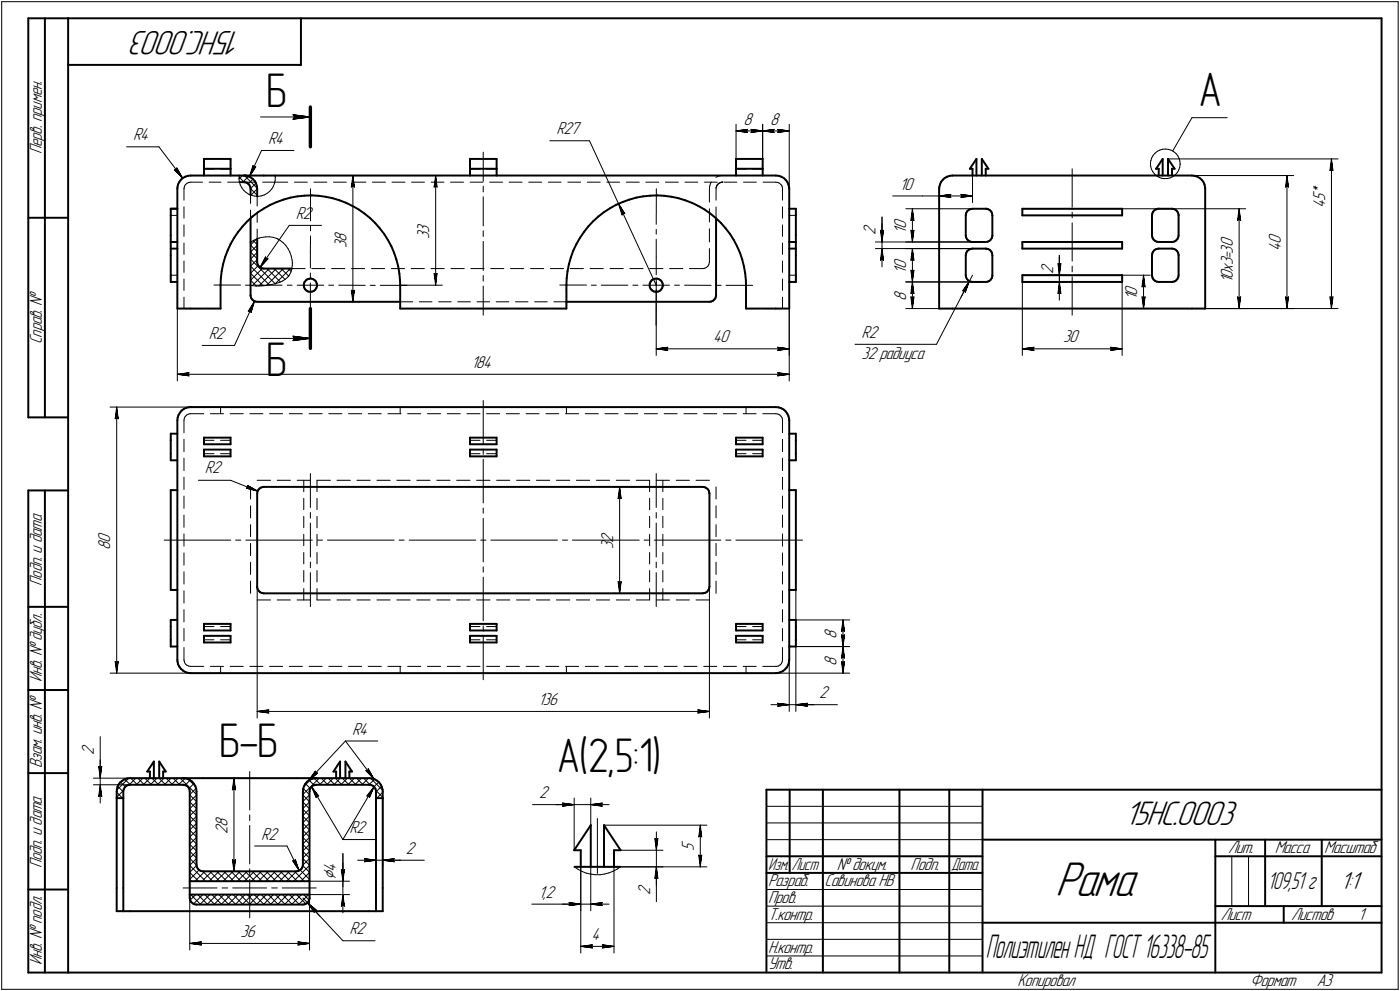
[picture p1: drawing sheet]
<svg xmlns="http://www.w3.org/2000/svg" width="421mm" height="298mm" viewBox="0 0 421 298" stroke-linecap="round" stroke-linejoin="round" font-family="sans-serif">
<defs><g id="words">
<text font-size="15.6" x="317.3" y="269.4">Рама</text>
<g font-size="14.6">
<text x="80" y="32.1">Б</text>
<text x="360.5" y="31.8">А</text>
<text x="80" y="113">Б</text>
<text x="66" y="227.8">Б-Б</text>
<text x="167.5" y="232.1">А(2,5:1)</text>
</g>
<g font-size="10.9">
<text x="72.8" y="9.4" transform="rotate(-180 72.8 9.4)">15НС.0003</text>
<text x="338.2" y="248.1">15НС.0003</text>
</g>
<text font-size="10.5" x="296.5" y="288.1">ПолиэтиленНД ГОСТ16338-85</text>
<text font-size="7.8" x="403.1" y="267.2">1:1</text>
<text font-size="7.6" x="381.2" y="267.2">109,51 г</text>
<text font-size="6" x="101" y="264.7" transform="rotate(-90 101 264.7)">Ç4</text>
<g font-size="5.5">
<text x="167.4" y="40.4">R27</text>
<text x="223.6" y="37.5">8</text>
<text x="231.6" y="37.5">8</text>
<text x="12.6" y="46.3" transform="rotate(-90 12.6 46.3)">Перв. примен.</text>
<text x="40.1" y="42.2">R4</text>
<text x="80.7" y="43.3">R4</text>
<text x="270.5" y="57">10</text>
<text x="89" y="65.9">R2</text>
<text x="398.5" y="62.6" transform="rotate(-90 398.5 62.6)">45*</text>
<text x="129.1" y="71.9" transform="rotate(-90 129.1 71.9)">33</text>
<text x="263.3" y="70.8" transform="rotate(-90 263.3 70.8)">2</text>
<text x="272.5" y="70.3" transform="rotate(-90 272.5 70.3)">10</text>
<text x="104.2" y="74.5" transform="rotate(-90 104.2 74.5)">38</text>
<text x="385.2" y="75.6" transform="rotate(-90 385.2 75.6)">40</text>
<text x="272.5" y="82.3" transform="rotate(-90 272.5 82.3)">10</text>
<text x="316.7" y="82.3" transform="rotate(-90 316.7 82.3)">2</text>
<text x="370.7" y="85.2" transform="rotate(-90 370.7 85.2)">10х3=30</text>
<text x="272.5" y="90.5" transform="rotate(-90 272.5 90.5)">8</text>
<text x="342" y="90.3" transform="rotate(-90 342 90.3)">10</text>
<text x="62.8" y="102">R2</text>
<text x="259.1" y="101.7">R2</text>
<text x="12.6" y="103.4" transform="rotate(-90 12.6 103.4)">Справ. №</text>
<text x="214.5" y="103">40</text>
<text x="259.1" y="107.9">32 радиуса</text>
<text x="319.7" y="103">30</text>
<text x="141.7" y="110.6">184</text>
<text x="61.6" y="142.3">R2</text>
<text x="33.2" y="165.3" transform="rotate(-90 33.2 165.3)">80</text>
<text x="184.5" y="165.1" transform="rotate(-90 184.5 165.1)">32</text>
<text x="12.6" y="176.1" transform="rotate(-90 12.6 176.1)">Подп. и дата</text>
<text x="251.6" y="192.2" transform="rotate(-90 251.6 192.2)">8</text>
<text x="251.6" y="200.2" transform="rotate(-90 251.6 200.2)">8</text>
<text x="12.6" y="205.2" transform="rotate(-90 12.6 205.2)">Инв. № дубл.</text>
<text x="161.9" y="212">136</text>
<text x="246.3" y="210">2</text>
<text x="105.9" y="220.9">R4</text>
<text x="28.2" y="227" transform="rotate(-90 28.2 227)">2</text>
<text x="12.6" y="230.9" transform="rotate(-90 12.6 230.9)">Взам. инв. №</text>
<text x="162.2" y="240.1">2</text>
<text x="68.4" y="250.9" transform="rotate(-90 68.4 250.9)">28</text>
<text x="105.1" y="250.6">R2</text>
<text x="78.6" y="252.5">R2</text>
<text x="122.1" y="256.8">2</text>
<text x="208.7" y="256" transform="rotate(-90 208.7 256)">5</text>
<text x="369.3" y="256.6">Лит.</text>
<text x="383.4" y="256.6">Масса</text>
<text x="398.3" y="256.6">Масштаб</text>
<text x="12.6" y="261.1" transform="rotate(-90 12.6 261.1)">Подп. и дата</text>
<text x="251.6" y="261.6">№ докум.</text>
<text x="273.9" y="261.6">Подп.</text>
<text x="161.9" y="270">1,2</text>
<text x="195.5" y="269.2" transform="rotate(-90 195.5 269.2)">2</text>
<text x="231" y="266.6">Разраб.</text>
<text x="248" y="266.6">Савинова НВ</text>
<text x="231" y="271.6">Пров.</text>
<text x="72.4" y="281.8">36</text>
<text x="105.1" y="281">R2</text>
<text x="231" y="276.6">Т.контр.</text>
<text x="367.1" y="276.6">Лист</text>
<text x="388.3" y="276.6">Листов</text>
<text x="408.5" y="276.6">1</text>
<text x="177.9" y="282.7">4</text>
<text x="231" y="286.6">Н.контр.</text>
<text x="12.6" y="290.2" transform="rotate(-90 12.6 290.2)">Инв. № подл.</text>
<text x="231" y="291.6">Утв.</text>
<text x="306" y="296.6">Копировал</text>
<text x="376" y="296.6">Формат</text>
<text x="396" y="296.6">A3</text>
</g>
<g font-size="5.4">
<text x="231.1" y="261.6">Изм.</text>
<text x="238.1" y="261.6">Лист</text>
<text x="286.1" y="261.6">Дата</text>
</g>
</g></defs>
<g fill="none" stroke="#000" stroke-width=".3">
<path d="M.5 .5v297zM.5 .5h420zM420.5 .5v297zM78.4 35.2h14.9zM88.1 35.9l5.2-.7zM88.1 34.5l.5 .7zM88.1 34.5l5.2 .7zM88.6 35.2l-.5 .7zM221.4 39.4l3.4-.5zM221.4 39.4l3.4 .4zM221.4 39.4h8zM221.4 37.4v10.4z"/>
<path d="M224.5 39.4l.3 .4zM224.8 38.9l-.3 .5zM225.8 39.8l3.6-.4zM225.8 38.9l.4 .5zM225.8 38.9l3.6 .5zM226.2 39.4l-.4 .4zM229.4 39.4l3.4-.5zM229.4 39.4l3.4 .4zM229.4 39.4h8zM229.4 37.4v10.4zM232.5 39.4l.3 .4zM232.8 38.9l-.3 .5z"/>
<path d="M233.8 39.8l3.6-.4zM233.8 38.9l.4 .5zM233.8 38.9l3.6 .5zM234.2 39.4l-.4 .4zM237.4 37.4v19.4zM358.5 35.4l-5.8 10zM358.5 35.4h10.6zM38.1 44.2h9.7zM47.8 44.2l7.1 9.4zM52.5 51.1l2.4 2.5zM52.5 51.1h.5zM53.2 50.5l-.2 .6z"/>
<path d="M53.2 50.5l1.7 3.1zM55.3 56.8v3.4zM55.4 56.6l-.1 .2zM55.5 56l-.1 .6zM55.8 55.5l.5-.4zM55.8 55.5l-.3 .5zM56.3 55.1l.5-.2zM56.8 54.9l.6-.1zM57.4 52.8h50.7zM57.4 52.8h75.6zM57.4 54.8h3.5zM61.3 47.8v5z"/>
<path d="M61.3 50.8h3zM62.9 54.8h3.6zM66.3 50.8h3zM68.5 54.8h3.5zM69.3 47.8v5zM71.9 53.8l1-1zM71.9 53.7l.1 1zM71.9 53.3l1.5 1.5zM72 52.8l-.1 .9zM72 54.7l.3 .9zM72.3 55.6l.4 .9zM72.7 56.5l.6 .7z"/>
<path d="M73 54.8l1.8-1.8zM73.3 57.2l.7 .7zM73.4 54.8h3.6zM73.4 54.8h.1M73.5 52.8l3.8 3.8zM74 57.9l.8 .5zM74.8 58.4l.9 .4zM75.2 56h.1M75.4 58.7v2.5zM75.4 56.7l1.9 2zM75.7 58.8l.9 .2zM76.1 49.8l-1.1 3.3z"/>
<path d="M76.1 49.8l.2 .5zM76.1 53.8l-1.4 1.5zM76.3 50.3l.6-.1zM76.6 59l1 .1zM76.9 50.2l-1.9 2.9zM77 55.1l-1.6 1.6zM77.3 59.1h.1M77.3 59.1v2.9zM77.3 56.8l-1.8 1.9zM77.6 59.1l.9-.2zM78.5 58.9l1-.3zM78.7 45.3l-3.7 7.8z"/>
<path d="M78.7 45.3h9.7zM79 54.8h3.7zM79.5 58.6l.8-.4zM80.3 58.2l.8-.6zM81.7 56.9l-.6 .7zM82.2 56l-.5 .9zM82.5 55.2l-.3 .8zM82.7 54.8h3.8zM82.8 54.2l-.3 1zM82.8 52.8v.5zM82.8 53.3v.9zM88.6 54.8h3.8z"/>
<path d="M93.4 56.8v9.6zM94.4 54.8h3.9zM100.3 54.8h3.8zM105.7 56.3l.4-.4zM106.1 52.8l.5 3.5zM106.1 55.9l.5 .4zM106.1 52.8l-.4 3.5zM106.1 52.8v38zM106.2 54.8h3.8zM112 54.8h3.9zM117.9 54.8h3.9zM123.8 54.8h3.8z"/>
<path d="M129.7 54.8h3.8zM130.6 56.3l.4-.4zM131 52.8l.4 3.5zM131 55.9l.4 .4zM131 52.8l-.4 3.5zM131 52.8v33zM135.5 54.8h3.9zM141.4 50.8h3zM141.4 47.8v5zM141.4 54.8h3.8zM145.3 45.8v8.7zM145.3 56v1.7z"/>
<path d="M145.3 59.2v8.7zM146.3 50.8h3.1zM147.3 54.8h3.8zM149.4 47.8v5zM153.1 54.8h3.9zM159 54.8h3.9zM164.9 54.8h3.8zM165.4 42.3h11.9zM170.8 54.8h3.8zM176.6 54.8h3.9zM177.3 42.3l8.7 19zM182.5 54.8h3.9z"/>
<path d="M188.4 54.8h3.8zM194.2 54.8h3.9zM197.4 56.8v10.6zM200.1 54.8h3.9zM206 54.8h3.8zM211.9 54.8h3.8zM213.4 56.8v4zM213.4 56v.8zM213.7 55.2l-.3 .8zM213.9 54.7l-.2 .5zM215.3 53.3l.7-.3zM215.3 56.8v3.4z"/>
<path d="M215.4 56.3l-.1 .2zM215.4 56.2l-.1 .6zM215.6 55.8l-.2 .5zM215.7 55.7l-.3 .5zM215.9 55.4l.4-.3zM215.9 55.4l-.3 .4zM216 53l.8-.2zM216.1 55.2l-.4 .5zM216.1 55.2l.5-.3zM216.3 55.1l.5-.2zM216.6 54.9l.5-.1zM216.8 54.9l.2-.1z"/>
<path d="M216.8 52.8h.5zM217.2 54.8h.1M217.1 54.8h.2zM217.3 54.8h.1M217.7 54.8h3.9zM221.4 47.8v5zM221.4 50.8h3zM223.6 54.8h3.9zM226.4 50.8h3zM229.4 47.8v5zM229.5 54.8h3.8zM233.3 54.8l.6 .1z"/>
<path d="M233.9 54.9l.5 .2zM234.4 55.1l.5 .4zM234.9 55.5l.3 .5zM235.2 56l.1 .6zM235.3 56.6v.2zM235.3 56.8v3.4zM268.5 58.9h9zM277.5 58.9h4.9zM282.4 58.9l3.6-.4zM282.4 58.9l3.6 .5zM282.4 58.9h10.1zM282.4 56.8v4.1z"/>
<path d="M285.6 58.9l.4 .5zM286 58.5l-.4 .4zM289 59.4l3.5-.5zM289 58.5l.3 .4zM289 58.5l3.5 .4zM289.3 58.9l-.3 .5zM292.5 52.8v8.1zM322.5 50.8v11.5zM346 49.2l.1 .8zM346.1 50l.2 .9zM346.1 48.3l-.1 .9zM346.3 50.9l.4 .7z"/>
<path d="M346.4 47.5l-.3 .8zM346.7 51.6l.5 .7zM346.8 46.7l-.4 .8zM347.2 52.3l.7 .6zM347.4 46.1l.7-.6zM347.4 46.1l-.6 .6zM347.9 52.9l.7 .4zM348.1 45.5l.7-.4zM348.6 53.3l.9 .3zM348.8 45.1l.9-.2zM349.5 53.6l.8 .1zM349.7 44.9l.8-.1z"/>
<path d="M350.3 53.7h.9zM350.5 44.8l.9 .1zM351.2 53.7l.8-.2zM351.3 47.8h51.1zM351.4 44.9l.8 .3zM352 53.5l.8-.4zM352.2 45.2l.8 .4zM352.8 53.1l.7-.6zM353 45.6l.7 .5zM353.7 46.1l.5 .7zM354.1 51.9l-.6 .6zM354.2 46.8l.4 .8z"/>
<path d="M354.5 51.1l-.4 .8zM354.6 47.6l.2 .8zM354.8 50.3l-.3 .8zM354.8 48.4l.1 .9zM354.9 49.5l-.1 .8zM354.9 49.3v.2zM358.5 52.8h30.6zM386.6 56.3l.5-.4zM387.1 52.8l.4 3.5zM387.1 55.9l.4 .4zM387.1 52.8l-.5 3.5zM387.1 52.8v40z"/>
<path d="M400 51.3l.4-.4zM400.4 47.8l.5 3.5zM400.4 50.9l.5 .4zM400.4 47.8l-.4 3.5zM400.4 47.8v45zM51.4 62.8v2zM51.4 64.8h1.9zM55.3 78.5v3.4zM55.3 73.1v3.4zM55.3 67.6v3.5zM55.3 62.2v3.4zM75.4 63.2v2.5z"/>
<path d="M75.4 73.7l1.8-1.8zM75.4 73.7l1.9 2zM75.4 75.8l1.9 2zM75.4 77.9l7.4 7.4zM75.4 72.9l.9-.6zM76.2 72.3l1.1 1.3zM76.3 72.3l1.1-.5zM77.3 68.9v2.9zM77.3 64v2.9zM77.3 75.9l-1.9 2zM77.3 73.8l-1.9 2zM77.4 71.8h.1"/>
<path d="M77.5 71.8l.1-.1zM77.6 71.7l.4-.1zM78 71.6l.6-.2zM78.6 71.4l1.2-.2zM79.8 77.3l-1.6 3.1zM79.8 77.3l.2 .5zM79.8 71.2h1.3zM80 77.8h.6zM80.6 77.8l-2.4 2.6zM81.1 71.2l1.1 .2zM82.2 71.4l1 .3zM83.2 71.7l.2 .1z"/>
<path d="M83.4 71.8l.2 .1zM83.6 71.9l.2 .1zM83.8 72l.5 .3zM84.3 72.3l.8 .7zM85.1 73l.8 .8zM85.9 73.8l.7 1zM86.6 74.8l.6 1zM87 67.8l-8.8 12.6zM87 67.8h9.7zM87.2 75.8l.4 1.2zM87.6 77l.2 1.2zM87.8 78.2l.1 .6z"/>
<path d="M87.9 78.8h.1M87.9 79v.2zM87.9 79.2v.6zM87.9 79.8l-.1 1zM93.3 75.8v4.8zM93.4 67.9v1.5zM93.4 71l-.1 4.8zM145.3 69.4v1.7zM145.3 72.6v8.8zM186 61.3l1.9 3zM186 61.3l1.1 3.3zM186 61.3l11.4 24.5z"/>
<path d="M187.4 64.1l.5 .2zM187.4 64.1l-.3 .5zM197.4 77.3v5.3zM197.4 69v1.4zM197.4 72v5.3zM213.2 79.5l-.3 .6zM213.3 79l-.1 .5zM213.4 78.8l-.1 .2zM213.4 74.8v4zM213.4 68.8v4zM213.4 62.8v4zM215.3 62.2v3.5z"/>
<path d="M235.3 78.5v3.4zM235.3 73.1v3.4zM235.3 67.6v3.5zM235.3 62.2v3.4zM237.4 64.8h2zM239.4 62.8v2zM263.3 72.8h33.2zM263.3 74.8h33.2zM264.8 69.3l.5 .3zM264.8 69.3l.5 3.5zM264.8 78.3l.5-.4zM265.3 69.6l.4-.3z"/>
<path d="M265.3 67.3v5.5zM265.3 74.8l-.5 3.5zM265.3 77.9l.4 .4zM265.3 74.8l.4 3.5zM265.3 74.8v5.5zM265.3 72.8v2zM265.3 65.3v7.5zM265.7 69.3l-.4 3.5zM272.4 74.8h20.1zM272.4 62.8h20.1zM272.4 72.8h20.1zM273.9 78.3l.5-.4z"/>
<path d="M273.9 66.3l.5-.4zM273.9 69.3l.5 3.5zM273.9 69.3l.5 .3zM274.4 74.8l.5 3.5zM274.4 77.9l.5 .4zM274.4 74.8l-.5 3.5zM274.4 74.8v10zM274.4 62.8l.5 3.5zM274.4 65.9l.5 .4zM274.4 62.8l-.5 3.5zM274.4 69.6l.5-.3zM274.4 62.8v10z"/>
<path d="M274.9 69.3l-.5 3.5zM307.5 62.8h67.1zM318.2 79.3l.4 .3zM318.2 79.3l.4 3.5zM318.6 79.6l.5-.3zM318.6 77.3v5.5zM318.6 76.8v6zM318.6 76.8v7.5zM319.1 79.3l-.5 3.5zM322.5 63.8v1.7zM322.5 67v11.5zM372.2 66.3l.5-.4z"/>
<path d="M372.7 62.8l.4 3.5zM372.7 65.9l.4 .4zM372.7 62.8l-.5 3.5zM372.7 62.8v30zM51.4 82.8v2zM51.4 82.8h1.9zM53.3 92.8v21.8zM55.3 92.8h2.1zM55.3 89.4v3.4zM55.3 83.9v3.4zM57.4 92.8h3.4zM62.9 92.8h3.4z"/>
<path d="M64.3 85.7h8zM73.8 85.8h1.6zM74.7 93.6l.5-.1zM75.2 93.5l.3 .5zM75.4 84.3l3.5-3.6zM75.4 82.2l2.3-2.4zM75.4 80.1l1.9-2zM75.4 80.1l5.6 5.6zM75.4 82.2l3.7 3.7zM75.4 84.3l1.7 1.7zM75.4 85.8l.4 .1zM75.8 85.9l1.2 .1z"/>
<path d="M76.5 90.6l-1 3.4zM76.5 90.6l-1.8 3zM76.5 90.6l-6 13.3zM76.8 85.8h8zM77 86h1.5zM77.3 90.8h30.8zM77.9 86l5.2-5.2zM78.5 86l1.1-.1zM79.6 85.9l.5-.1zM80.1 85.8h.3zM80.3 80.8l4 4zM80.6 85.8h.1"/>
<path d="M80.6 85.8l.6-.2zM81 80.8l-5.1 5.1zM81.2 85.6l1.6-.3zM82.4 80.8l3.3 3.2zM82.8 85.3l1.2-.4zM82.8 85.3l4.5-4.5zM84 84.9l1-.4zM84.5 80.8l2.3 2.2zM85 84.5l.9-.6zM85.2 80.8l-5 5zM85.9 83.9l.6-.5zM86.4 85.8h1.4z"/>
<path d="M86.7 80.8l.8 .8zM86.7 83.1l-.2 .3zM86.9 82.9l-.2 .2zM87 82.8h.1M87.1 82.6l-.1 .2zM87.5 81.8l-.4 .8zM87.8 80.8l-.3 1zM87.8 80.8h4zM89.4 85.8h3.9zM93.3 85.8h4.1zM93.3 85.1v9.7zM93.3 82.1v1.5z"/>
<path d="M93.8 80.8h3.9zM98.8 85.8h1.5zM99.7 80.8h4zM101.9 85.8h8zM105.7 87.3l.4 3.5zM105.7 87.3l.4 .3zM105.7 80.8h4zM106.1 87.6l.5-.3zM106.6 87.3l-.5 3.5zM111.3 85.8h1.6zM111.7 80.8h4zM114.3 85.8h8z"/>
<path d="M117.7 80.8h4zM120.4 85.8h12.6zM120.4 90.8h3.7zM120.4 92.8h3.7zM123.7 80.8h3.9zM126.1 90.8h3.8zM126.1 92.8h3.8zM129.6 80.8h4zM130.6 82.3l.4 3.5zM130.6 82.3l.4 .3zM131 82.6l.4-.3zM131.4 82.3l-.4 3.5z"/>
<path d="M131.9 90.8h3.8zM131.9 92.8h3.8zM135.6 80.8h4zM137.7 90.8h3.8zM137.7 92.8h3.8zM141.6 80.8h4zM143.5 90.8h3.7zM143.5 92.8h3.7zM145.3 82.8v1.7zM145.3 86v8.8zM147.6 80.8h4zM149.2 90.8h3.8z"/>
<path d="M149.2 92.8h3.8zM153.5 80.8h4zM155 90.8h3.8zM155 92.8h3.8zM159.6 80.8h3.9zM160.8 90.8h3.8zM160.8 92.8h3.8zM165.5 80.8h4zM166.6 90.8h3.7zM166.6 92.8h3.7zM168.4 85.7h8zM170.3 90.3v2.5z"/>
<path d="M170.3 85.8v2.5zM171.5 80.8h4zM177.5 80.8h3.9zM177.8 85.8h1.5zM180.8 85.8h8zM183.5 80.8h4zM189.4 80.8h4zM190.3 85.8h1.6zM193.3 85.8h4.1zM195.4 80.8h4zM197.4 84.8v22.1zM197.4 85.8h3.9z"/>
<path d="M197.4 87.1l-.1 10.7zM197.4 84.2v1.4zM201.4 80.8h4zM202.9 85.8h1.4zM205.9 85.8h8zM207.3 80.8h4.1zM211.4 80.8l.5-.1zM211.9 80.7l.5-.3zM212.4 80.4l.5-.3zM215.3 85.8h1.6zM218.4 85.8h8zM224.4 92.8h3.4z"/>
<path d="M229.9 92.8h3.4zM233.3 92.8h2zM235.3 89.4v3.4zM235.3 83.9v3.4zM237.4 92.8v14.1zM237.4 92.8v21.8zM237.4 82.8h2zM239.4 82.8v2zM272.4 92.8h14.1zM272.4 84.8h22.1zM272.4 84.8h20.1zM273.9 89.3l.5 3.5z"/>
<path d="M273.9 89.3l.5 .3zM273.9 88.3l.5-.4zM273.9 81.3l.5 3.5zM273.9 81.3l.5 .3zM274.4 89.6l.5-.3zM274.4 84.8l.5 3.5zM274.4 87.9l.5 .4zM274.4 84.8l-.5 3.5zM274.4 84.8v8zM274.4 81.6l.5-.3zM274.9 89.3l-.5 3.5zM274.9 81.3l-.5 3.5z"/>
<path d="M286.5 92.8h59.4zM286.5 92.8h88.1zM289.5 87.5l.6-.2zM290.1 87.3l.2 .6zM291.5 84.5l-2 3zM291.5 84.5l-1.2 3.4zM291.5 84.5l-2.5 4.9zM291.5 84.5l-9.9 19zM292.5 82.8l-1 1.7zM307.5 84.8v22.1zM307.5 84.8h13.1zM307.5 82.8h13.1z"/>
<path d="M307.5 82.8h38.4zM318.2 88.3l.4-.4zM318.6 84.8l-.4 3.5zM318.6 87.9l.5 .4zM318.6 84.8l.5 3.5zM318.6 84.8v5.5zM318.6 82.8v2zM322.5 80.1v1.6zM322.5 83.2v11.6zM337.5 84.8v22.1zM343.5 89.3l.4 3.5zM343.5 89.3l.4 .3z"/>
<path d="M343.5 86.3l.4-.4zM343.9 89.6l.5-.3zM343.9 82.8l.5 3.5zM343.9 85.9l.5 .4zM343.9 82.8l-.4 3.5zM343.9 82.8v10zM344.4 89.3l-.5 3.5zM362.5 92.8h26.6zM362.5 92.8h39.9zM372.2 89.3l.5 3.5zM372.2 89.3l.5 .3zM372.7 89.6l.4-.3z"/>
<path d="M373.1 89.3l-.4 3.5zM386.6 89.3l.5 3.5zM386.6 89.3l.5 .3zM387.1 89.6l.4-.3zM387.5 89.3l-.4 3.5zM400 89.3l.4 3.5zM400 89.3l.4 .3zM400.4 89.6l.5-.3zM400.9 89.3l-.5 3.5zM53.3 112.6l3.6-.5zM53.3 112.6l3.6 .4zM53.3 112.6h184.1z"/>
<path d="M56.5 112.6l.4 .4zM56.9 112.1l-.4 .5zM60.8 103.9h9.7zM78.4 101.8h14.9zM88.1 102.4l5.2-.6zM88.1 101.1l.5 .7zM88.1 101.1l5.2 .7zM88.6 101.8l-.5 .6zM197.4 104.9l3.4-.5zM197.4 104.9l3.4 .5zM197.4 104.9h40zM200.5 104.9l.3 .5z"/>
<path d="M200.8 104.4l-.3 .5zM233.8 105.4l3.6-.5zM233.8 104.4l.4 .5zM233.8 104.4l3.6 .5zM233.8 113l3.6-.4zM233.8 112.1l.4 .5zM233.8 112.1l3.6 .5zM234.2 104.9l-.4 .5zM234.2 112.6l-.4 .4zM257.1 103.5h24.5zM307.5 104.9l3.5-.5zM307.5 104.9l3.5 .5z"/>
<path d="M307.5 104.9h30zM310.6 104.9l.4 .5zM311 104.4l-.4 .5zM334 105.4l3.5-.5zM334 104.4l.3 .5zM334 104.4l3.5 .5zM334.3 104.9l-.3 .5zM33.1 122.4h33.2zM34.6 125.9l.5-.3zM35.1 122.4l.5 3.5zM35.1 125.6l.5 .3zM35.1 122.4l-.5 3.5z"/>
<path d="M35.1 122.4v80zM51.4 130.4v2zM55.3 126.4v3.7zM55.3 132.1v3.7zM55.3 137.8v3.7zM55.4 125.9l-.1 .5zM55.7 125.3l-.3 .6zM56 124.9l-.3 .4zM56 124.9l.6-.3zM56.6 124.6l.5-.2zM57.1 124.4h.3zM57.4 124.4h3.9z"/>
<path d="M61.3 136.4h3zM61.3 132.4h3zM63.3 124.4h3.9zM66.3 136.4h3zM66.3 132.4h3zM66.3 122.4v2zM69.2 124.4h4zM75.1 124.4h4zM81.1 124.4h3.9zM87 124.4h3.9zM93 124.4h3.9zM98.9 124.4h3.9z"/>
<path d="M104.8 124.4h4zM110.7 124.4h4zM116.7 124.4h3.9zM120.4 122.4v2zM122.6 124.4h3.9zM128.6 124.4h3.9zM134.5 124.4h3.9zM140.4 124.4h4zM141.4 132.4h3zM141.4 136.4h3zM145.3 120.4v13.2zM145.3 135v1.7z"/>
<path d="M145.3 138.1v13.2zM146.3 124.4h4zM146.3 132.4h3.1zM146.3 136.4h3.1zM152.3 124.4h3.9zM158.2 124.4h3.9zM164.2 124.4h3.9zM170.1 124.4h3.9zM170.3 122.4v2zM176 124.4h4zM181.9 124.4h4zM187.9 124.4h3.9z"/>
<path d="M193.8 124.4h3.9zM199.7 124.4h4zM205.7 124.4h3.9zM211.6 124.4h4zM217.6 124.4h3.9zM221.4 136.4h3zM221.4 132.4h3zM223.5 124.4h3.9zM224.4 122.4v2zM226.4 136.4h3zM226.4 132.4h3zM229.4 124.4h3.9z"/>
<path d="M233.3 124.4l.6 .1zM233.9 124.5l.5 .3zM234.4 124.8l.5 .3zM234.9 125.1l.3 .5zM235.2 125.6l.1 .6zM235.3 137.8v3.7zM235.3 132.1v3.7zM235.3 126.4v3.7zM235.3 126.2v.2zM55.3 143.5v3.7zM55.3 149.2v3.7zM55.3 154.9v3.7z"/>
<path d="M59.6 144.4h9.7zM69.3 144.4l8.2 3.3zM74.1 146.8l3.4 .9zM74.1 146.8l.4-.3zM74.4 146l.1 .5zM74.4 146l3.1 1.7zM75.4 146.4v3.7zM75.4 152.1v3.6zM75.4 157.8v3.6zM77.3 144.4h4.1zM83.4 144.4h3.9zM89.4 144.4h3.9z"/>
<path d="M91.4 144.4v3.5zM91.4 149.9v3.4zM91.4 155.3v3.4zM93.3 142.4v10.2zM93.3 154.1v1.7zM93.3 157.3v10.2zM95.3 144.4v3.5zM95.3 149.9v3.4zM95.3 155.3v3.4zM95.3 144.4h4.1zM101.3 144.4h4.1zM107.4 144.4h3.9z"/>
<path d="M113.4 144.4h3.9zM119.3 144.4h4.1zM125.3 144.4h4zM131.4 144.4h3.9zM137.3 144.4h4.1zM143.3 144.4h4.1zM145.3 152.8v1.5zM145.3 155.9v13.1zM149.4 144.4h3.9zM155.4 144.4h3.9zM161.3 144.4h4.1zM167.3 144.4h4.1z"/>
<path d="M173.4 144.4h3.9zM179.4 144.4h3.9zM184.4 146.4h27zM185.3 144.4h4.1zM185.9 149.9l.5-.3zM186.4 146.4l.4 3.5zM186.4 149.6l.4 .3zM186.4 146.4l-.5 3.5zM186.4 146.4v32zM191.3 144.4h4.1zM195.4 144.4v3.5zM195.4 149.9v3.4z"/>
<path d="M195.4 155.3v3.4zM197.4 142.4v10.2zM197.4 154.1v1.7zM197.4 157.3v10.2zM197.4 144.4h3.9zM199.3 144.4v3.5zM199.3 149.9v3.4zM199.3 155.3v3.4zM203.4 144.4h3.9zM209.3 144.4h4.1zM215.3 157.8v3.6zM215.3 152.1v3.6z"/>
<path d="M215.3 146.4v3.7zM235.3 154.9v3.7zM235.3 149.2v3.7zM235.3 143.5v3.7zM237.4 147.4h2zM49.4 162.4h20zM51.4 177.4h1.9zM55.3 160.6v3.7zM55.3 166.3v3.7zM55.3 172v3.6zM55.3 177.7v3.7zM70.9 162.4h1.5z"/>
<path d="M73.9 162.4h20zM75.4 163.4v3.7zM75.4 169.1v3.7zM75.4 174.8v3.6zM77.3 176.4v39.5zM91.4 160.7v3.4zM91.4 166.2v3.4zM91.4 171.6v3.4zM91.4 177v3.4zM93.3 169v1.7zM93.3 172.2v10.2zM95.3 160.7v3.4z"/>
<path d="M95.3 166.2v3.4zM95.3 171.6v3.4zM95.3 177v3.4zM95.5 162.4h1.5zM98.5 162.4h20zM120 162.4h1.5zM123.1 162.4h20zM144.6 162.4h1.5zM145.3 170.5v1.6zM145.3 173.6v13.1zM147.6 162.4h20zM169.2 162.4h1.5z"/>
<path d="M172.2 162.4h20zM184.4 178.4h27zM185.9 174.9l.5 3.5zM185.9 174.9l.5 .4zM186.4 175.3l.4-.4zM186.8 174.9l-.4 3.5zM193.7 162.4h1.5zM195.4 160.7v3.4zM195.4 166.2v3.4zM195.4 171.6v3.4zM195.4 177v3.4zM196.8 162.4h20z"/>
<path d="M197.4 169v1.7zM197.4 172.2v10.2zM199.3 160.7v3.4zM199.3 166.2v3.4zM199.3 171.6v3.4zM199.3 177v3.4zM213.4 176.4v39.5zM215.3 174.8v3.6zM215.3 169.1v3.7zM215.3 163.4v3.7zM218.3 162.4h1.5zM221.3 162.4h20z"/>
<path d="M235.3 177.7v3.7zM235.3 172v3.6zM235.3 166.3v3.7zM235.3 160.6v3.7zM239.4 177.4v36.6zM34.6 198.9l.5 3.5zM34.6 198.9l.5 .4zM35.1 199.3l.5-.4zM35.6 198.9l-.5 3.5zM55.3 183.3v3.7zM55.3 189v3.7zM55.3 194.7v3.7z"/>
<path d="M55.3 198.4l.1 .3zM55.4 198.7l.1 .5zM55.5 199.2l.3 .5zM55.8 199.7l.5 .4zM61.3 192.4h3zM61.3 188.4h3zM66.3 192.4h3zM66.3 188.4h3zM77.3 180.4h4.1zM83.4 180.4h3.9zM89.4 180.4h3.9zM95.3 180.4h4.1z"/>
<path d="M101.3 180.4h4.1zM107.4 180.4h3.9zM113.4 180.4h3.9zM119.3 180.4h4.1zM125.3 180.4h4zM131.4 180.4h3.9zM137.3 180.4h4.1zM141.4 188.4h3zM141.4 192.4h3zM143.3 180.4h4.1zM145.3 188.2v1.6zM145.3 191.3v13.1z"/>
<path d="M146.3 188.4h3.1zM146.3 192.4h3.1zM149.4 180.4h3.9zM155.4 180.4h3.9zM161.3 180.4h4.1zM167.3 180.4h4.1zM173.4 180.4h3.9zM179.4 180.4h3.9zM185.3 180.4h4.1zM191.3 180.4h4.1zM197.4 180.4h3.9zM203.4 180.4h3.9z"/>
<path d="M209.3 180.4h4.1zM221.4 192.4h3zM221.4 188.4h3zM226.4 192.4h3zM226.4 188.4h3zM235 199.5l-.3 .4zM235.2 199l-.2 .5zM235.3 194.7v3.7zM235.3 189v3.7zM235.3 183.3v3.7zM235.3 198.4l-.1 .6zM237.4 198.4v15.6z"/>
<path d="M239.4 194.4h16.1zM239.4 186.4h16.1zM239.4 188.4v4zM253.1 198.9l.4 3.5zM253.1 198.9l.4 .4zM253.1 197.9l.4-.3zM253.1 190.9l.4 3.5zM253.1 190.9l.4 .4zM253.1 189.9l.4-.3zM253.5 199.3l.5-.4zM253.5 194.4l.5 3.5zM253.5 197.6l.5 .3z"/>
<path d="M253.5 194.4l-.4 3.5zM253.5 194.4v8zM253.5 191.3l.5-.4zM253.5 186.4l.5 3.5zM253.5 189.6l.5 .3zM253.5 186.4l-.4 3.5zM253.5 186.4v8zM254 198.9l-.5 3.5zM254 190.9l-.5 3.5zM33.1 202.4h33.2zM56.3 200.1l.5 .2zM56.8 200.3l.6 .1z"/>
<path d="M57.4 200.4h3.9zM63.3 200.4h3.9zM66.3 200.4v2zM69.2 200.4h4zM75.1 200.4h4zM77.3 214l3.6-.5zM77.3 214l3.6 .4zM77.3 214h136.1zM80.5 214l.4 .4zM80.9 213.5l-.4 .5zM81.1 200.4h3.9zM87 200.4h3.9z"/>
<path d="M93 200.4h3.9zM98.9 200.4h3.9zM104.8 200.4h4zM110.7 200.4h4zM116.7 200.4h3.9zM120.4 200.4v2zM122.6 200.4h3.9zM128.6 200.4h3.9zM134.5 200.4h3.9zM140.4 200.4h4zM146.3 200.4h4zM152.3 200.4h3.9z"/>
<path d="M158.2 200.4h3.9zM164.2 200.4h3.9zM170.1 200.4h3.9zM170.3 200.4v2zM176 200.4h4zM181.9 200.4h4zM187.9 200.4h3.9zM193.8 200.4h3.9zM199.7 200.4h4zM205.7 200.4h3.9zM209.8 214.4l3.6-.4zM209.8 213.5l.4 .5z"/>
<path d="M209.8 213.5l3.6 .5zM210.2 214l-.4 .4zM211.6 200.4h4zM217.6 200.4h3.9zM223.5 200.4h3.9zM224.4 200.4v2zM229.4 200.4h3.9zM231.9 211.9h5.5zM233.3 202.4h22.2zM233.3 200.4h.3zM233.6 200.4l.5-.1zM233.8 211.5l3.6 .4z"/>
<path d="M233.8 211.5l.4 .4zM233.8 212.4l3.6-.5zM234.1 200.3l.6-.4zM234.2 211.9l-.4 .5zM237.4 211.9h2zM239.4 211.9l3.5 .5zM239.4 211.9l3.5-.4zM239.4 211.9h5.5zM239.4 211.9h4.9zM242.5 211.9l.4 .5zM242.9 211.5l-.4 .4zM244.3 211.9h7.5z"/>
<path d="M28.1 234h11zM28.1 236h11zM29.7 230.5l.4 .4zM29.7 230.5l.4 3.5zM29.7 239.5l.4-.3zM30.1 230.9l.5-.4zM30.1 228.5v5.5zM30.1 236l-.4 3.5zM30.1 239.2l.5 .3zM30.1 236l.5 3.5zM30.1 236v5.5zM30.1 234v2z"/>
<path d="M30.1 229v5zM30.1 221.5v7.5zM30.6 230.5l-.5 3.5zM35.1 237.6l3.6-3.5zM35.1 238.3l1.7 1.7zM35.4 236.5l1.7 1.6zM36.2 235.2l1.5 1.4zM37.1 237.7l-2 2.1zM37.5 234.4l1.7 1.6zM38.8 236.1l2.1-2.1zM39.3 234l2 2zM41 236l2-2z"/>
<path d="M41.4 234l2 2zM43.1 236l2-2zM43.6 234l2 2zM45.2 236l2-2zM45.7 234l2 2zM47.3 236l2-2zM47.8 234l2 2zM49.4 236l2-2zM50 234l1.9 2zM51.6 236l2-2zM52.1 234l2 2zM53.7 236l2-1.9z"/>
<path d="M54.2 234l4.9 4.9zM56.6 234.3l2.2 2.2zM56.9 237.1l1.4-1.4zM57.1 239l1.9-1.9zM57.1 239.1l2 1.9zM57.2 234.6l-1.5 1.5zM61.1 234h11.2zM69.9 237.5l.5-.3zM70.4 234l.4 3.5zM70.4 237.2l.4 .3zM70.4 234l-.5 3.5zM70.4 234v28z"/>
<path d="M75.1 232v11.6zM91.1 238.9l4.9-4.9zM91.1 239.1l2 2zM91.2 237.1l1.9 1.9zM91.9 235.7l1.4 1.4zM92.8 234.8l2.7-2.3zM93 234.6l1.4 1.5zM93.6 234.3l-2.2 2.2zM93.7 236.6l2.1 2.8zM93.7 236.6l1.4 3.3zM93.7 236.6l9.4 15.9zM94.5 234.1l2 1.9z"/>
<path d="M94.8 231.9l-2 2.9zM94.8 231.9l.1 .6zM94.9 232.5h.6zM95.3 239.3l.5 .1zM95.3 239.3l-.2 .6zM96.1 236l2-2zM96.6 234l2 2zM98.3 236l1.9-2zM98.7 234l2 2zM100.4 236l2-2zM100.8 234l2 2zM102.5 236l2-2z"/>
<path d="M103 234l2 2zM103.9 222.8l8.6 11.5zM103.9 222.8l-11.1 12zM103.9 222.8h9.7zM104.6 236l2-2zM105.1 234l2 2zM106.7 236l2-2zM107.2 234l2 2zM108.8 236l2-2zM109.3 234l2 2.1zM110 231.7l2.5 2.6zM110 231.7h.6z"/>
<path d="M110.3 239.4l.6-.1zM110.7 231.2l-.1 .5zM110.7 231.2l1.8 3.1zM110.9 239.3l.2 .6zM111 236l1.6-1.6zM111.5 234.1l3.6 3.5zM112.5 236.6l-1.4 3.3zM112.5 236.6l-2.2 2.8zM112.5 236.6l-9.4 15.9zM112.5 236.6l1.4-1.4zM113.1 238.1l1.7-1.6zM113.1 237.7l2 2.1z"/>
<path d="M113.1 239.9l.1 .1zM115.1 238.3l-1.8 1.7zM172.7 240v15.7zM177.7 240v8.2zM37 240l.1-.1zM57.1 258.1l2-2zM57.1 255.9l2-1.9zM57.1 253.8l2-2zM57.1 251.7l2-2zM57.1 249.6l2-2zM57.1 247.5l2-2zM57.1 245.4l2-2z"/>
<path d="M57.1 243.2l2-2zM57.1 241.1l2-2zM57.1 241.2l2 2zM57.1 243.3l2 2zM57.1 245.4l2 2zM57.1 247.5l2 2.1zM57.1 249.6l2 2.1zM57.1 251.8l2 2zM57.1 253.9l2 2zM57.1 256l2 2zM57.1 258.1l2 2zM69.9 258.5l.5 3.5z"/>
<path d="M69.9 258.5l.5 .4zM70.4 258.9l.4-.4zM70.8 258.5l-.4 3.5zM75.1 245.1v1.7zM75.1 248.2v11.6zM76.6 254.4h9.7zM86.3 254.4l3.7 7.4zM88 258.9l2 2.9zM88 258.9l.6 .1zM88.8 258.5l-.2 .5zM88.8 258.5l1.2 3.3zM91.1 258l2-2z"/>
<path d="M91.1 255.9l2-2zM91.1 253.8l2-2zM91.1 247.4l2-2zM91.1 245.3l2-2zM91.1 243.2l2-2zM91.1 241l2-1.9zM91.1 241.2l2 2zM91.1 243.4l2 2zM91.1 245.5l2 2zM91.1 247.6l2 2zM91.1 249.7l2 2zM91.1 251.8l2 2z"/>
<path d="M91.1 254l2 1.9zM91.1 256.1l2 2zM91.1 258.2l2 2zM93.1 249.6l-2 2.1zM93.1 247.5l-2 2.1zM103.1 259.5v5.5zM103.1 256.7v8.3zM103.1 256.7v10zM103.1 252.5h9.7zM107.6 258.7h5.5zM109.6 258.2l3.5 .5zM109.6 258.2l.3 .5z"/>
<path d="M109.6 259.2l3.5-.5zM109.9 258.7l-.3 .5zM113.1 258.7h2zM113.1 240v20.7zM115.1 258.7l3.5 .5zM115.1 258.7l3.5-.5zM115.1 258.7h5.5zM115.1 258.7h5zM115.1 240v20.7zM118.2 258.7l.4 .5zM118.6 258.2l-.4 .5zM120.1 258.7h7.5z"/>
<path d="M160.1 242h7.5zM167.2 242h5.5zM167.6 242h5.1zM169.2 241.5l3.5 .5zM169.2 241.5l.3 .5zM169.2 242.4l3.5-.4zM169.5 242l-.3 .4zM172.7 242h5zM177.7 242l3.4 .4zM177.7 242l3.4-.5zM177.7 242h5.5zM179.7 246.2v16.5z"/>
<path d="M180.8 242l.3 .4zM181.1 241.5l-.3 .5zM181.7 248.2h30.9zM186.6 255.7h12.8zM196.9 252.2l.5 .3zM196.9 252.2l.5 3.5zM197.4 252.5l.5-.3zM197.4 250.2v5.5zM197.4 255.7v5zM197.9 252.2l-.5 3.5zM210.1 257.2l.5 3.5zM210.1 257.2l.5 .3z"/>
<path d="M210.1 251.7l.5-.4zM210.6 257.5l.4-.3zM210.6 248.2l.4 3.5zM210.6 251.3l.4 .4zM210.6 248.2l-.5 3.5zM210.6 248.2v12.5zM211 257.2l-.4 3.5zM230.5 247.5h65zM230.5 252.5h65zM230.5 242.5h65zM370.5 257.5v15zM375.5 257.5v15z"/>
<path d="M55.1 267h10.2zM57.1 269v16.7zM57.1 264.5l2.8-2.9zM57.1 262.3l2-2zM57.1 260.2l2-2zM57.1 260.3l4.7 4.7zM57.1 262.4l2.6 2.6zM57.1 264.5l.5 .5zM57.2 270.7l1.7-1.7zM57.4 269l3 3zM58.2 271.8l2.8-2.8zM58.6 265l3-3z"/>
<path d="M59.5 269l3 3zM60.1 272l3-3zM60.7 265l3.1-3zM61 262l3 3zM61.1 262h11.2zM61.6 269l3 3zM62.9 265l3-3zM63.1 262l3 3zM63.7 269l3 3zM65 265l3-3zM65.2 262l3 3zM65.2 269l-3 3z"/>
<path d="M65.8 269l3 3zM66.5 272l3-3zM66.8 267h1.7zM67.1 265l3-3zM67.3 262l3 3zM67.4 269l-3.1 3zM67.9 269l3.1 3zM69.3 265l2.9-3zM69.5 262l2.9 3zM70 267h10.2zM70.1 269l3 3zM71.4 265l2.9-3z"/>
<path d="M71.6 269l-3 3zM71.6 262l3 3zM72.2 269l3 3zM72.9 272l3-3zM73.5 265l3-3zM73.7 269l-3 3zM73.7 262l3 3zM74.3 269l3 3zM75.1 261.3v1.7zM75.1 264.5v11.5zM75.6 265l3-3zM75.8 262l3 3z"/>
<path d="M76.5 269l3 3zM77.7 265l3-3zM77.9 262l3 3zM78 269l-3 3zM78.6 269l3 3zM79.2 272l3-3zM79.8 265l3-3zM80.1 262l3 3zM80.1 269l-3 3zM80.7 269l3 3zM81.7 267h1.7zM82 265l3-3z"/>
<path d="M82.2 262l3 3zM82.8 269l3 3zM84.1 265l3-3zM84.3 262l3 3zM84.3 269l-3 3zM84.9 267h10.2zM84.9 269l3 3zM85.6 272l3-3zM86.2 265l3-3zM86.4 262l3 3zM86.4 269l-3 3zM87 269l3 3z"/>
<path d="M88.3 265l4.8-4.7zM88.6 262l2.9 3zM89.2 269l2.8 2.8zM90.3 261.6l2.8 2.9zM90.5 265l2.6-2.6zM90.7 269l-3 3zM91.1 260.3l2 2zM91.1 270l1.4 1.5zM91.1 260.1l2-2zM91.3 269l1.7 1.7zM92.5 271.5l2 2.9zM92.5 271.5l2.7 2.2z"/>
<path d="M92.5 271.5l3.7 4zM92.5 271.5l10.6 11.4zM92.6 265l.5-.5zM92.8 269l-3 3zM93.1 269h12zM93.1 265h12zM93.1 269v16.7zM94.6 273.8l-.1 .6zM94.6 273.8l.6-.1zM102.7 272.5l.4-.3zM102.7 261.5l.4 .4zM102.7 261.5l.4 3.5z"/>
<path d="M103.1 269l-.4 3.5zM103.1 272.2l.5 .3zM103.1 269l.5 3.5zM103.1 269v5.5zM103.1 261.9l.5-.4zM103.1 265v4zM103.6 261.5l-.5 3.5zM159.9 271.9h9.7zM169.2 271.9h5.5zM169.6 271.9h5.1zM171.2 271.4l3.5 .5zM171.2 271.4l.3 .5z"/>
<path d="M171.2 272.3l3.5-.4zM171.5 271.9l-.3 .4zM172.8 260.7l1.1 .8zM173.9 261.5l1.2 .6zM174.7 260.7v25.9zM174.7 271.9h3zM174.7 260.7v13.2zM175.1 262.1l1.3 .5zM176.4 262.6l1.3 .3zM177.7 271.9l3.4 .4zM177.7 271.9l3.4-.5zM177.7 271.9h5.5z"/>
<path d="M177.7 260.7v13.2zM177.7 262.9l1.4 .2zM179.1 263.1h1.4zM180.5 263.1l1.3-.3zM180.8 271.9l.3 .4zM181.1 271.4l-.3 .5zM181.7 260.7h30.9zM181.8 262.8l1.3-.3zM183.1 262.5l1.3-.5zM184.4 262l1.2-.6zM184.7 260.7h14.7zM184.7 260.7v25.9z"/>
<path d="M185.6 261.4l1-.7zM196.9 264.2l.5-.4zM197.4 260.7l-.5 3.5zM197.4 263.8l.5 .4zM197.4 260.7l.5 3.5zM197.4 260.7v5.5zM197.4 260.7v10.5zM230.5 267.5h65zM230.5 272.5h65zM230.5 277.5h65zM.5 297.5h420zM57.1 283.7l3.5-.4z"/>
<path d="M57.1 283.7l3.5 .5zM57.1 283.7h36zM60.2 283.7l.4 .5zM60.6 283.3l-.4 .4zM89.6 284.2l3.5-.5zM89.6 283.3l.3 .4zM89.6 283.3l3.5 .4zM89.9 283.7l-.3 .5zM103.1 282.9h9.7zM174.7 284.6l3.5-.5zM174.7 284.6l3.5 .5zM174.7 284.6h10z"/>
<path d="M177.8 284.6l.4 .5zM178.2 284.1l-.4 .5zM181.1 285.1l3.6-.5zM181.1 284.1l.4 .5zM181.1 284.1l3.6 .5zM181.5 284.6l-.4 .5zM230.5 282.5h65zM230.5 287.5h65z"/>
</g>
<g fill="#000" stroke="#000" stroke-width=".3">
<path d="M88.1 34.5h.3zM88.2 34.6h.6zM88.2 34.6h.9zM88.2 34.7h1.2zM88.3 34.7h1.4zM88.3 34.8h1.8zM88.3 34.8h2.1zM88.3 34.8h2.4zM88.4 34.9h2.7zM88.4 34.9h3zM88.5 35h3.2zM88.5 35h3.5zM88.5 35.1h3.9zM88.6 35.1h4.1zM88.6 35.1h4.4z"/>
<path d="M88.6 35.2h4.7zM88.6 35.2h4.4zM88.6 35.3h4.1zM88.5 35.3h3.9zM88.5 35.3h3.5zM88.5 35.4h3.2zM88.4 35.4h3zM88.4 35.5h2.7zM88.3 35.5h2.4zM88.3 35.6h2.1zM88.3 35.6h1.8zM88.3 35.6h1.4zM88.2 35.7h1.2zM88.2 35.7h.9zM88.2 35.8h.6zM88.1 35.8h.3z"/>
<path d="M221.4 39.4h3.1zM221.7 39.4h2.8zM222 39.5h2.6zM222.3 39.5h2.3zM222.6 39.5h2zM223 39.6h1.7zM223.3 39.6h1.4zM223.6 39.7h1.1zM223.9 39.7h.8zM224.2 39.8h.6zM224.5 39.8h.3z"/>
<path d="M224.5 38.9h.3zM224.2 39h.6zM223.9 39h.8zM223.6 39.1h1.1zM223.3 39.1h1.4zM223 39.2h1.7zM222.6 39.2h2zM222.3 39.2h2.3zM222 39.3h2.6zM221.7 39.3h2.8z"/>
<path d="M225.9 38.9h.3zM225.9 39h.6zM226 39h.8zM226 39.1h1.2zM226 39.1h1.5zM226.1 39.2h1.7zM226.1 39.2h2zM226.1 39.2h2.3zM226.1 39.3h2.6zM226.2 39.3h2.9z"/>
<path d="M226.2 39.4h3.2zM226.2 39.4h2.9zM226.1 39.5h2.6zM226.1 39.5h2.3zM226.1 39.5h2zM226.1 39.6h1.7zM226 39.6h1.5zM226 39.7h1.2zM226 39.7h.8zM225.9 39.8h.6zM225.9 39.8h.3z"/>
<path d="M229.4 39.4h3.1zM229.7 39.4h2.8zM230 39.5h2.6zM230.3 39.5h2.3zM230.6 39.5h2zM231 39.6h1.7zM231.3 39.6h1.4zM231.6 39.7h1.1zM231.9 39.7h.8zM232.2 39.8h.6zM232.5 39.8h.3z"/>
<path d="M232.5 38.9h.3zM232.2 39h.6zM231.9 39h.8zM231.6 39.1h1.1zM231.3 39.1h1.4zM231 39.2h1.7zM230.6 39.2h2zM230.3 39.2h2.3zM230 39.3h2.6zM229.7 39.3h2.8z"/>
<path d="M233.9 38.9h.3zM233.9 39h.6zM234 39h.8zM234 39.1h1.2zM234 39.1h1.5zM234.1 39.2h1.7zM234.1 39.2h2zM234.1 39.2h2.3zM234.1 39.3h2.6zM234.2 39.3h2.9z"/>
<path d="M234.2 39.4h3.2zM234.2 39.4h2.9zM234.1 39.5h2.6zM234.1 39.5h2.3zM234.1 39.5h2zM234.1 39.6h1.7zM234 39.6h1.5zM234 39.7h1.2zM234 39.7h.8zM233.9 39.8h.6zM233.9 39.8h.3z"/>
<path d="M52.5 51.1h.5zM52.5 51.1h.6zM52.5 51.2h.6zM52.6 51.2h.6zM52.6 51.3h.6zM52.7 51.3h.5zM52.7 51.4h.6zM52.7 51.4h.6zM52.8 51.4h.5zM52.8 51.5h.5zM52.9 51.5h.5zM52.9 51.6h.5zM53 51.6h.5zM53 51.6h.5zM53 51.7h.5zM53.1 51.7h.5zM53.1 51.8h.5zM53.2 51.8h.4zM53.2 51.9h.4zM53.3 51.9h.4zM53.3 51.9h.4zM53.3 52h.5zM53.4 52h.4zM53.4 52.1h.4zM53.5 52.1h.3zM53.5 52.2h.4zM53.6 52.2h.3zM53.6 52.2h.3zM53.6 52.3h.4zM53.7 52.3h.3zM53.7 52.4h.3zM53.8 52.4h.3zM53.8 52.5h.3zM53.8 52.5h.3zM53.9 52.5h.2zM53.9 52.6h.3zM54 52.6h.2zM54 52.7h.3zM54.1 52.7h.2zM54.1 52.7h.2zM54.1 52.8h.3zM54.2 52.8h.2zM54.2 52.9h.2zM54.3 52.9h.1zM54.3 53h.2zM54.4 53h.1zM54.4 53h.2z"/>
<path d="M53.1 50.7h.2zM53.1 50.8h.2zM53.1 50.8h.3zM53.1 50.8h.3zM53.1 50.9h.3zM53.1 50.9h.3zM53.1 51h.4zM53.1 51h.4zM53.1 51.1h.4zM53 51.1h.6zM53.1 51.1h.5zM53.1 51.2h.5zM53.2 51.2h.4zM53.2 51.3h.4zM53.2 51.3h.4zM53.3 51.4h.4zM53.3 51.4h.4zM53.3 51.4h.4zM53.3 51.5h.5zM53.4 51.5h.4zM53.4 51.6h.4zM53.5 51.6h.3zM53.5 51.6h.3zM53.5 51.7h.4zM53.6 51.7h.3zM53.6 51.8h.3zM53.6 51.8h.3zM53.6 51.9h.4zM53.7 51.9h.3zM53.7 51.9h.3zM53.8 52h.3zM53.8 52h.3zM53.8 52.1h.3zM53.8 52.1h.3zM53.9 52.2h.2zM53.9 52.2h.3zM53.9 52.2h.3zM54 52.3h.2zM54 52.3h.2zM54 52.4h.3zM54.1 52.4h.2zM54.1 52.5h.2zM54.1 52.5h.3zM54.1 52.5h.3zM54.2 52.6h.2zM54.2 52.6h.2zM54.3 52.7h.1zM54.3 52.7h.1zM54.3 52.7h.2zM54.4 52.8h.1z"/>
<path d="M76 50h.2zM76 50h.2zM76 50.1h.2zM76 50.1h.2zM76 50.2h.3zM75.9 50.2h.4zM75.9 50.2h.4zM75.9 50.3h.4zM75.9 50.3h.4zM75.9 50.4h.4zM75.9 50.4h.4zM75.9 50.5h.4zM75.9 50.5h.3zM75.9 50.5h.3zM75.8 50.6h.4zM75.8 50.6h.4zM75.8 50.7h.4zM75.8 50.7h.4zM75.8 50.8h.3zM75.8 50.8h.3zM75.8 50.8h.3zM75.7 50.9h.4zM75.7 50.9h.4zM75.7 51h.3zM75.7 51h.3zM75.7 51.1h.3zM75.7 51.1h.3zM75.6 51.1h.3zM75.6 51.2h.3zM75.6 51.2h.3zM75.6 51.3h.3zM75.6 51.3h.3zM75.6 51.4h.3zM75.6 51.4h.2zM75.6 51.4h.2zM75.6 51.5h.2zM75.6 51.5h.2zM75.5 51.6h.3zM75.5 51.6h.2zM75.5 51.6h.2zM75.5 51.7h.2zM75.5 51.7h.2zM75.5 51.8h.1zM75.4 51.8h.2zM75.4 51.9h.2zM75.4 51.9h.2zM75.4 51.9h.2zM75.4 52h.2zM75.4 52h.2zM75.4 52.1h.1zM75.4 52.1h.1zM75.3 52.2h.2z"/>
<path d="M76.8 50.2h.1zM76.5 50.2h.4zM76.3 50.3h.6zM76.3 50.3h.5zM76.3 50.4h.5zM76.3 50.4h.5zM76.3 50.5h.5zM76.2 50.5h.5zM76.2 50.5h.5zM76.2 50.6h.5zM76.2 50.6h.4zM76.2 50.7h.4zM76.2 50.7h.4zM76.1 50.8h.4zM76.1 50.8h.4zM76.1 50.8h.4zM76.1 50.9h.4zM76.1 50.9h.4zM76 51h.4zM76 51h.4zM76 51.1h.4zM76 51.1h.3zM75.9 51.1h.4zM75.9 51.2h.4zM75.9 51.2h.3zM75.9 51.3h.3zM75.9 51.3h.3zM75.9 51.4h.3zM75.8 51.4h.4zM75.8 51.4h.3zM75.8 51.5h.3zM75.8 51.5h.3zM75.8 51.6h.2zM75.7 51.6h.3zM75.7 51.6h.3zM75.7 51.7h.2zM75.7 51.7h.2zM75.6 51.8h.3zM75.6 51.8h.3zM75.6 51.9h.3zM75.6 51.9h.2zM75.6 51.9h.2zM75.6 52h.2zM75.6 52h.1zM75.5 52.1h.2zM75.5 52.1h.2zM75.5 52.2h.1zM75.5 52.2h.1zM75.4 52.2h.2zM75.4 52.3h.2z"/>
<path d="M106 54.1h.1zM106 54.1h.1zM106 54.1h.1zM106 54.2h.1zM106 54.2h.1zM106 54.3h.1zM106 54.3h.1zM106 54.4h.1zM105.9 54.4h.2zM105.9 54.4h.2zM105.9 54.5h.2zM105.9 54.5h.2zM105.9 54.6h.2zM105.9 54.6h.2zM105.9 54.7h.2zM105.9 54.7h.2zM105.9 54.7h.2zM105.9 54.8h.2zM105.9 54.8h.2zM105.9 54.9h.2zM105.9 54.9h.2zM105.9 54.9h.2zM105.9 55h.2zM105.8 55h.3zM105.8 55.1h.3zM105.8 55.1h.3zM105.8 55.2h.3zM105.8 55.2h.3zM105.8 55.2h.3zM105.8 55.3h.3zM105.8 55.3h.3zM105.8 55.4h.3zM105.8 55.4h.3zM105.8 55.5h.3zM105.8 55.5h.3zM105.8 55.5h.3zM105.8 55.6h.3zM105.8 55.6h.3zM105.7 55.7h.4zM105.7 55.7h.4zM105.7 55.8h.4zM105.7 55.8h.4zM105.7 55.8h.4zM105.7 55.9h.4zM105.7 55.9h.4zM105.7 56h.4zM105.7 56h.3zM105.7 56h.3zM105.7 56.1h.2zM105.7 56.1h.2z"/>
<path d="M106.1 53.8h.2zM106.1 53.8h.2zM106.1 53.8h.2zM106.1 53.9h.2zM106.1 53.9h.2zM106.1 54h.2zM106.1 54h.2zM106.1 54.1h.2zM106.1 54.1h.2zM106.1 54.1h.2zM106.1 54.2h.2zM106.1 54.2h.2zM106.1 54.3h.2zM106.1 54.3h.2zM106.1 54.4h.2zM106.1 54.4h.3zM106.1 54.4h.3zM106.1 54.5h.3zM106.1 54.5h.3zM106.1 54.6h.3zM106.1 54.6h.3zM106.1 54.7h.3zM106.1 54.7h.3zM106.1 54.7h.3zM106.1 54.8h.3zM106.1 54.8h.3zM106.1 54.9h.3zM106.1 54.9h.3zM106.1 54.9h.3zM106.1 55h.3zM106.1 55h.4zM106.1 55.1h.4zM106.1 55.1h.4zM106.1 55.2h.4zM106.1 55.2h.4zM106.1 55.2h.4zM106.1 55.3h.4zM106.1 55.3h.4zM106.1 55.4h.4zM106.1 55.4h.4zM106.1 55.5h.4zM106.1 55.5h.4zM106.1 55.5h.4zM106.1 55.6h.4zM106.1 55.6h.4zM106.1 55.7h.5zM106.1 55.7h.5zM106.1 55.8h.5zM106.1 55.8h.5zM106.1 55.8h.5zM106.1 55.9h.5zM106.1 55.9h.5zM106.2 56h.4zM106.3 56h.3zM106.3 56h.3zM106.4 56.1h.2zM106.4 56.1h.2z"/>
<path d="M130.9 54.1h.1zM130.9 54.1h.1zM130.9 54.1h.1zM130.9 54.2h.1zM130.9 54.2h.1zM130.9 54.3h.1zM130.9 54.3h.1zM130.9 54.4h.1zM130.8 54.4h.2zM130.8 54.4h.2zM130.8 54.5h.2zM130.8 54.5h.2zM130.8 54.6h.2zM130.8 54.6h.2zM130.8 54.7h.2zM130.8 54.7h.2zM130.8 54.7h.2zM130.8 54.8h.2zM130.8 54.8h.2zM130.8 54.9h.2zM130.8 54.9h.2zM130.8 54.9h.2zM130.8 55h.2zM130.7 55h.3zM130.7 55.1h.3zM130.7 55.1h.3zM130.7 55.2h.3zM130.7 55.2h.3zM130.7 55.2h.3zM130.7 55.3h.3zM130.7 55.3h.3zM130.7 55.4h.3zM130.7 55.4h.3zM130.7 55.5h.3zM130.7 55.5h.3zM130.7 55.5h.3zM130.7 55.6h.3zM130.7 55.6h.3zM130.6 55.7h.4zM130.6 55.7h.4zM130.6 55.8h.4zM130.6 55.8h.4zM130.6 55.8h.4zM130.6 55.9h.4zM130.6 55.9h.4zM130.6 56h.4zM130.6 56h.3zM130.6 56h.3zM130.6 56.1h.2zM130.6 56.1h.2z"/>
<path d="M131 53.8h.2zM131 53.9h.2zM131 53.9h.2zM131 54h.2zM131 54h.2zM131 54.1h.2zM131 54.1h.2zM131 54.1h.2zM131 54.2h.2zM131 54.2h.2zM131 54.3h.2zM131 54.3h.2zM131 54.4h.2zM131 54.4h.2zM131 54.4h.2zM131 54.5h.2zM131 54.5h.2zM131 54.6h.3zM131 54.6h.3zM131 54.7h.3zM131 54.7h.3zM131 54.7h.3zM131 54.8h.3zM131 54.8h.3zM131 54.9h.3zM131 54.9h.3zM131 54.9h.3zM131 55h.3zM131 55h.3zM131 55.1h.3zM131 55.1h.3zM131 55.2h.3zM131 55.2h.3zM131 55.2h.4zM131 55.3h.4zM131 55.3h.4zM131 55.4h.4zM131 55.4h.4zM131 55.5h.4zM131 55.5h.4zM131 55.5h.4zM131 55.6h.4zM131 55.6h.4zM131 55.7h.4zM131 55.7h.4zM131 55.8h.4zM131 55.8h.4zM131 55.8h.4zM131 55.9h.4zM131 55.9h.4zM131.1 56h.3zM131.1 56h.3zM131.2 56h.2zM131.2 56.1h.2z"/>
<path d="M282.4 58.9h3.2zM282.8 59h2.9zM283.2 59h2.5zM283.5 59.1h2.2zM283.9 59.1h1.9zM284.2 59.1h1.6zM284.6 59.2h1.2zM284.9 59.2h1zM285.3 59.3h.6zM285.6 59.3h.4z"/>
<path d="M285.7 58.5h.3zM285.3 58.5h.6zM285 58.6h.9zM284.7 58.6h1.2zM284.4 58.7h1.4zM284.1 58.7h1.7zM283.8 58.8h1.9zM283.4 58.8h2.3zM283.1 58.8h2.6zM282.8 58.9h2.9z"/>
<path d="M289 58.5h.3zM289.1 58.5h.5zM289.1 58.6h.8zM289.1 58.6h1.2zM289.1 58.7h1.5zM289.2 58.7h1.7zM289.2 58.8h2zM289.2 58.8h2.3zM289.3 58.8h2.5zM289.3 58.9h2.9z"/>
<path d="M289.3 58.9h3.2zM289.3 59h2.8zM289.3 59h2.5zM289.2 59.1h2.3zM289.2 59.1h1.9zM289.1 59.1h1.6zM289.1 59.2h1.3zM289.1 59.2h.9zM289.1 59.3h.6zM289 59.3h.3z"/>
<path d="M386.9 54.2h.2zM386.9 54.2h.2zM386.9 54.3h.2zM386.9 54.3h.2zM386.9 54.4h.2zM386.9 54.4h.2zM386.9 54.4h.2zM386.9 54.5h.2zM386.8 54.5h.3zM386.8 54.6h.3zM386.8 54.6h.3zM386.8 54.7h.3zM386.8 54.7h.3zM386.8 54.7h.3zM386.8 54.8h.3zM386.8 54.8h.3zM386.8 54.9h.3zM386.8 54.9h.3zM386.8 54.9h.3zM386.8 55h.3zM386.8 55h.3zM386.8 55.1h.3zM386.8 55.1h.3zM386.8 55.2h.3zM386.8 55.2h.3zM386.8 55.2h.3zM386.8 55.3h.3zM386.8 55.3h.3zM386.8 55.4h.3zM386.8 55.4h.3zM386.8 55.5h.3zM386.8 55.5h.3zM386.8 55.5h.3zM386.7 55.6h.4zM386.7 55.6h.4zM386.7 55.7h.4zM386.7 55.7h.4zM386.7 55.8h.4zM386.7 55.8h.4zM386.7 55.8h.4zM386.7 55.9h.4zM386.7 55.9h.4zM386.7 56h.3zM386.7 56h.3zM386.7 56h.2zM386.7 56.1h.1z"/>
<path d="M387.1 53.8h.1zM387.1 53.8h.1zM387.1 53.8h.1zM387.1 53.9h.1zM387.1 53.9h.1zM387.1 54h.1zM387.1 54h.1zM387.1 54.1h.2zM387.1 54.1h.2zM387.1 54.1h.2zM387.1 54.2h.2zM387.1 54.2h.2zM387.1 54.3h.2zM387.1 54.3h.2zM387.1 54.4h.2zM387.1 54.4h.2zM387.1 54.4h.2zM387.1 54.5h.2zM387.1 54.5h.2zM387.1 54.6h.2zM387.1 54.6h.2zM387.1 54.7h.2zM387.1 54.7h.2zM387.1 54.7h.2zM387.1 54.8h.2zM387.1 54.8h.2zM387.1 54.9h.2zM387.1 54.9h.2zM387.1 54.9h.2zM387.1 55h.2zM387.1 55h.3zM387.1 55.1h.3zM387.1 55.1h.3zM387.1 55.2h.3zM387.1 55.2h.3zM387.1 55.2h.3zM387.1 55.3h.3zM387.1 55.3h.3zM387.1 55.4h.3zM387.1 55.4h.3zM387.1 55.5h.3zM387.1 55.5h.3zM387.1 55.5h.3zM387.1 55.6h.3zM387.1 55.6h.3zM387.1 55.7h.4zM387.1 55.7h.4zM387.1 55.8h.4zM387.1 55.8h.4zM387.1 55.8h.4zM387.1 55.9h.4zM387.1 55.9h.4zM387.1 56h.4zM387.2 56h.3zM387.3 56h.2zM387.3 56.1h.2zM387.3 56.1h.2z"/>
<path d="M400.3 49.1h.1zM400.3 49.1h.1zM400.3 49.1h.1zM400.3 49.2h.1zM400.3 49.2h.1zM400.3 49.3h.1zM400.3 49.3h.1zM400.3 49.4h.1zM400.2 49.4h.2zM400.2 49.4h.2zM400.2 49.5h.2zM400.2 49.5h.2zM400.2 49.6h.2zM400.2 49.6h.2zM400.2 49.7h.2zM400.2 49.7h.2zM400.2 49.7h.2zM400.2 49.8h.2zM400.2 49.8h.2zM400.2 49.9h.2zM400.2 49.9h.2zM400.2 50h.2zM400.2 50h.2zM400.1 50h.3zM400.1 50.1h.3zM400.1 50.1h.3zM400.1 50.2h.3zM400.1 50.2h.3zM400.1 50.2h.3zM400.1 50.3h.3zM400.1 50.3h.3zM400.1 50.4h.3zM400.1 50.4h.3zM400.1 50.5h.3zM400.1 50.5h.3zM400.1 50.5h.3zM400.1 50.6h.3zM400.1 50.6h.3zM400 50.7h.4zM400 50.7h.4zM400 50.8h.4zM400 50.8h.4zM400 50.8h.4zM400 50.9h.4zM400 50.9h.4zM400 51h.4zM400 51h.3zM400 51.1h.3zM400 51.1h.2zM400 51.1h.2z"/>
<path d="M400.4 48.8h.2zM400.4 48.8h.2zM400.4 48.9h.2zM400.4 48.9h.2zM400.4 48.9h.2zM400.4 49h.2zM400.4 49h.2zM400.4 49.1h.2zM400.4 49.1h.2zM400.4 49.1h.2zM400.4 49.2h.2zM400.4 49.2h.2zM400.4 49.3h.2zM400.4 49.3h.2zM400.4 49.4h.2zM400.4 49.4h.3zM400.4 49.4h.3zM400.4 49.5h.3zM400.4 49.5h.3zM400.4 49.6h.3zM400.4 49.6h.3zM400.4 49.7h.3zM400.4 49.7h.3zM400.4 49.7h.3zM400.4 49.8h.3zM400.4 49.8h.3zM400.4 49.9h.3zM400.4 49.9h.3zM400.4 50h.3zM400.4 50h.3zM400.4 50h.4zM400.4 50.1h.4zM400.4 50.1h.4zM400.4 50.2h.4zM400.4 50.2h.4zM400.4 50.2h.4zM400.4 50.3h.4zM400.4 50.3h.4zM400.4 50.4h.4zM400.4 50.4h.4zM400.4 50.5h.4zM400.4 50.5h.4zM400.4 50.5h.4zM400.4 50.6h.4zM400.4 50.6h.4zM400.4 50.7h.5zM400.4 50.7h.5zM400.4 50.8h.5zM400.4 50.8h.5zM400.4 50.8h.5zM400.4 50.9h.5zM400.4 50.9h.5zM400.5 51h.4zM400.6 51h.3zM400.6 51.1h.3zM400.7 51.1h.2zM400.7 51.1h.2z"/>
<path d="M79.8 77.4h.1zM79.8 77.5h.1zM79.7 77.5h.2zM79.7 77.6h.3zM79.7 77.6h.3zM79.7 77.6h.3zM79.6 77.7h.4zM79.6 77.7h.4zM79.6 77.8h.4zM79.6 77.8h.4zM79.5 77.9h.5zM79.5 77.9h.5zM79.5 77.9h.4zM79.5 78h.4zM79.5 78h.4zM79.5 78.1h.3zM79.4 78.1h.4zM79.4 78.1h.4zM79.4 78.2h.4zM79.4 78.2h.4zM79.3 78.3h.4zM79.3 78.3h.4zM79.3 78.4h.3zM79.2 78.4h.4zM79.2 78.4h.4zM79.2 78.5h.3zM79.2 78.5h.3zM79.2 78.6h.3zM79.2 78.6h.3zM79.1 78.7h.4zM79.1 78.7h.3zM79.1 78.7h.3zM79.1 78.8h.3zM79 78.8h.3zM79 78.9h.3zM79 78.9h.2zM79 79h.2zM79 79h.2zM79 79h.2zM78.9 79.1h.3zM78.9 79.1h.2zM78.9 79.2h.2zM78.9 79.2h.2zM78.8 79.2h.2zM78.8 79.3h.2zM78.8 79.3h.2zM78.7 79.4h.3zM78.7 79.4h.2zM78.7 79.5h.2zM78.7 79.5h.2zM78.7 79.5h.1zM78.6 79.6h.2z"/>
<path d="M80 77.8h.6zM80 77.9h.6zM80 77.9h.6zM79.9 77.9h.6zM79.9 78h.6zM79.9 78h.5zM79.8 78.1h.6zM79.8 78.1h.5zM79.8 78.1h.5zM79.8 78.2h.5zM79.8 78.2h.4zM79.7 78.3h.5zM79.7 78.3h.4zM79.6 78.4h.5zM79.6 78.4h.5zM79.6 78.4h.5zM79.5 78.5h.5zM79.5 78.5h.5zM79.5 78.6h.4zM79.5 78.6h.4zM79.5 78.7h.3zM79.4 78.7h.4zM79.4 78.7h.4zM79.4 78.8h.3zM79.3 78.8h.4zM79.3 78.9h.4zM79.2 78.9h.4zM79.2 79h.4zM79.2 79h.3zM79.2 79h.3zM79.2 79.1h.3zM79.1 79.1h.3zM79.1 79.2h.3zM79.1 79.2h.2zM79 79.2h.3zM79 79.3h.2zM79 79.3h.2zM79 79.4h.2zM78.9 79.4h.3zM78.9 79.5h.2zM78.9 79.5h.2zM78.8 79.5h.2zM78.8 79.6h.2zM78.8 79.6h.2zM78.7 79.7h.2zM78.7 79.7h.2z"/>
<path d="M186.4 62.1h.2zM186.4 62.1h.2zM186.5 62.2h.1zM186.5 62.3h.2zM186.5 62.3h.2zM186.6 62.4h.1zM186.6 62.4h.2zM186.6 62.4h.2zM186.6 62.5h.2zM186.6 62.5h.3zM186.6 62.6h.3zM186.7 62.6h.2zM186.7 62.7h.2zM186.7 62.7h.2zM186.7 62.7h.3zM186.7 62.8h.3zM186.8 62.8h.2zM186.8 62.9h.3zM186.8 62.9h.3zM186.8 62.9h.3zM186.9 63h.2zM186.9 63h.3zM186.9 63.1h.3zM186.9 63.1h.3zM186.9 63.2h.3zM186.9 63.2h.4zM187 63.2h.3zM187 63.3h.3zM187 63.3h.4zM187 63.4h.4zM187 63.4h.4zM187.1 63.5h.3zM187.1 63.5h.4zM187.1 63.5h.4zM187.1 63.6h.4zM187.2 63.6h.3zM187.2 63.7h.4zM187.2 63.7h.4zM187.2 63.8h.4zM187.2 63.8h.5zM187.2 63.8h.5zM187.3 63.9h.4zM187.3 63.9h.4zM187.3 64h.4zM187.3 64h.5zM187.4 64.1h.4zM187.4 64.1h.4zM187.4 64.1h.5zM187.6 64.2h.3zM187.7 64.2h.2z"/>
<path d="M186.3 62.2h.2zM186.4 62.3h.1zM186.4 62.3h.1zM186.4 62.4h.2zM186.4 62.4h.2zM186.4 62.4h.2zM186.4 62.5h.2zM186.4 62.5h.2zM186.4 62.6h.2zM186.4 62.6h.3zM186.5 62.7h.2zM186.5 62.7h.2zM186.5 62.7h.2zM186.5 62.8h.2zM186.5 62.8h.3zM186.5 62.9h.3zM186.6 62.9h.2zM186.6 62.9h.2zM186.6 63h.3zM186.6 63h.3zM186.6 63.1h.3zM186.6 63.1h.3zM186.6 63.2h.3zM186.6 63.2h.3zM186.6 63.2h.4zM186.6 63.3h.4zM186.7 63.3h.3zM186.7 63.4h.3zM186.7 63.4h.3zM186.7 63.5h.4zM186.7 63.5h.4zM186.7 63.5h.4zM186.8 63.6h.3zM186.8 63.6h.4zM186.8 63.7h.4zM186.8 63.7h.4zM186.8 63.8h.4zM186.8 63.8h.4zM186.9 63.8h.3zM186.9 63.9h.4zM186.9 63.9h.4zM186.9 64h.4zM186.9 64h.4zM186.9 64.1h.5zM186.9 64.1h.5zM186.9 64.1h.5zM186.9 64.2h.5zM186.9 64.2h.4zM187 64.3h.3zM187 64.3h.3zM187 64.3h.3zM187 64.4h.2zM187 64.4h.2zM187 64.5h.2z"/>
<path d="M264.8 69.4h.2zM264.8 69.5h.3zM264.8 69.5h.3zM264.8 69.6h.4zM264.9 69.6h.3zM264.9 69.6h.4zM264.9 69.7h.4zM264.9 69.7h.4zM264.9 69.8h.4zM264.9 69.8h.4zM264.9 69.8h.4zM264.9 69.9h.4zM264.9 69.9h.4zM264.9 70h.4zM264.9 70h.4zM264.9 70.1h.4zM264.9 70.1h.4zM264.9 70.1h.4zM264.9 70.2h.4zM265 70.2h.3zM265 70.3h.3zM265 70.3h.3zM265 70.4h.3zM265 70.4h.3zM265 70.4h.3zM265 70.5h.3zM265 70.5h.3zM265 70.6h.3zM265 70.6h.3zM265 70.7h.3zM265 70.7h.3zM265 70.7h.3zM265 70.8h.3zM265 70.8h.3zM265 70.9h.3zM265 70.9h.3zM265 71h.3zM265 71h.3zM265 71h.3zM265 71.1h.3zM265 71.1h.3zM265 71.2h.3zM265.1 71.2h.2zM265.1 71.2h.2zM265.1 71.3h.2zM265.1 71.3h.2zM265.1 71.4h.2zM265.1 71.4h.2zM265.1 71.5h.2z"/>
<path d="M265.1 76.1h.2zM265.1 76.1h.2zM265.1 76.2h.2zM265.1 76.2h.2zM265.1 76.2h.2zM265.1 76.3h.2zM265.1 76.3h.2zM265 76.4h.3zM265 76.4h.3zM265 76.5h.3zM265 76.5h.3zM265 76.5h.3zM265 76.6h.3zM265 76.6h.3zM265 76.7h.3zM265 76.7h.3zM265 76.8h.3zM265 76.8h.3zM265 76.8h.3zM265 76.9h.3zM265 76.9h.3zM265 77h.3zM265 77h.3zM265 77h.3zM265 77.1h.3zM265 77.1h.3zM265 77.2h.3zM265 77.2h.3zM265 77.3h.3zM265 77.3h.3zM264.9 77.3h.4zM264.9 77.4h.4zM264.9 77.4h.4zM264.9 77.5h.4zM264.9 77.5h.4zM264.9 77.6h.4zM264.9 77.6h.4zM264.9 77.6h.4zM264.9 77.7h.4zM264.9 77.7h.4zM264.9 77.8h.4zM264.9 77.8h.4zM264.9 77.9h.4zM264.9 77.9h.4zM264.9 77.9h.4zM264.8 78h.4zM264.8 78h.4zM264.8 78.1h.3zM264.8 78.1h.2zM264.8 78.1h.2z"/>
<path d="M265.3 75.7h.1zM265.3 75.8h.1zM265.3 75.8h.1zM265.3 75.9h.1zM265.3 75.9h.1zM265.3 75.9h.1zM265.3 76h.1zM265.3 76h.1zM265.3 76.1h.2zM265.3 76.1h.2zM265.3 76.2h.2zM265.3 76.2h.2zM265.3 76.2h.2zM265.3 76.3h.2zM265.3 76.3h.2zM265.3 76.4h.2zM265.3 76.4h.2zM265.3 76.5h.2zM265.3 76.5h.2zM265.3 76.5h.2zM265.3 76.6h.2zM265.3 76.6h.2zM265.3 76.7h.2zM265.3 76.7h.3zM265.3 76.8h.3zM265.3 76.8h.3zM265.3 76.8h.3zM265.3 76.9h.3zM265.3 76.9h.3zM265.3 77h.3zM265.3 77h.3zM265.3 77h.3zM265.3 77.1h.3zM265.3 77.1h.3zM265.3 77.2h.3zM265.3 77.2h.3zM265.3 77.3h.3zM265.3 77.3h.3zM265.3 77.3h.3zM265.3 77.4h.3zM265.3 77.4h.3zM265.3 77.5h.3zM265.3 77.5h.3zM265.3 77.6h.3zM265.3 77.6h.3zM265.3 77.6h.4zM265.3 77.7h.4zM265.3 77.7h.4zM265.3 77.8h.4zM265.3 77.8h.4zM265.3 77.9h.4zM265.3 77.9h.4zM265.3 77.9h.4zM265.3 78h.4zM265.4 78h.3zM265.5 78.1h.2zM265.5 78.1h.2zM265.6 78.1h.1z"/>
<path d="M265.6 69.4h.1zM265.5 69.5h.2zM265.4 69.5h.3zM265.4 69.6h.3zM265.3 69.6h.4zM265.3 69.6h.4zM265.3 69.7h.4zM265.3 69.7h.4zM265.3 69.8h.4zM265.3 69.8h.4zM265.3 69.8h.4zM265.3 69.9h.4zM265.3 69.9h.3zM265.3 70h.3zM265.3 70h.3zM265.3 70.1h.3zM265.3 70.1h.3zM265.3 70.1h.3zM265.3 70.2h.3zM265.3 70.2h.3zM265.3 70.3h.3zM265.3 70.3h.3zM265.3 70.4h.3zM265.3 70.4h.3zM265.3 70.4h.3zM265.3 70.5h.3zM265.3 70.5h.3zM265.3 70.6h.3zM265.3 70.6h.3zM265.3 70.7h.3zM265.3 70.7h.3zM265.3 70.7h.3zM265.3 70.8h.3zM265.3 70.8h.3zM265.3 70.9h.2zM265.3 70.9h.2zM265.3 71h.2zM265.3 71h.2zM265.3 71h.2zM265.3 71.1h.2zM265.3 71.1h.2zM265.3 71.2h.2zM265.3 71.2h.2zM265.3 71.2h.2zM265.3 71.3h.2zM265.3 71.3h.2zM265.3 71.4h.2zM265.3 71.4h.2zM265.3 71.5h.2zM265.3 71.5h.1zM265.3 71.5h.1zM265.3 71.6h.1zM265.3 71.6h.1zM265.3 71.7h.1zM265.3 71.7h.1zM265.3 71.8h.1zM265.3 71.8h.1z"/>
<path d="M274 69.4h.2zM274 69.5h.2zM274 69.5h.3zM274 69.6h.3zM274 69.6h.4zM274 69.6h.4zM274 69.7h.4zM274 69.7h.4zM274 69.8h.4zM274 69.8h.4zM274 69.8h.4zM274 69.9h.4zM274.1 69.9h.3zM274.1 70h.3zM274.1 70h.3zM274.1 70.1h.3zM274.1 70.1h.3zM274.1 70.1h.3zM274.1 70.2h.3zM274.1 70.2h.3zM274.1 70.3h.3zM274.1 70.3h.3zM274.1 70.4h.3zM274.1 70.4h.3zM274.1 70.4h.3zM274.1 70.5h.3zM274.1 70.5h.3zM274.2 70.6h.2zM274.2 70.6h.2zM274.2 70.7h.2zM274.2 70.7h.2zM274.2 70.7h.2zM274.2 70.8h.2zM274.2 70.8h.2zM274.2 70.9h.2zM274.2 70.9h.2zM274.2 71h.2zM274.2 71h.2zM274.2 71h.2zM274.2 71.1h.2zM274.2 71.1h.2zM274.2 71.2h.2zM274.2 71.2h.2zM274.2 71.2h.2zM274.2 71.3h.2zM274.2 71.3h.2zM274.2 71.4h.2zM274.2 71.4h.2zM274.2 71.5h.2z"/>
<path d="M274.2 76.1h.2zM274.2 76.1h.2zM274.2 76.2h.2zM274.2 76.2h.2zM274.2 76.2h.2zM274.2 76.3h.2zM274.2 76.3h.2zM274.2 76.4h.2zM274.2 76.4h.2zM274.2 76.5h.2zM274.2 76.5h.2zM274.2 76.5h.2zM274.2 76.6h.2zM274.2 76.6h.2zM274.2 76.7h.2zM274.2 76.7h.2zM274.2 76.8h.2zM274.2 76.8h.2zM274.2 76.8h.2zM274.2 76.9h.2zM274.2 76.9h.2zM274.2 77h.2zM274.1 77h.3zM274.1 77h.3zM274.1 77.1h.3zM274.1 77.1h.3zM274.1 77.2h.3zM274.1 77.2h.3zM274.1 77.3h.3zM274.1 77.3h.3zM274.1 77.3h.3zM274.1 77.4h.3zM274.1 77.4h.3zM274.1 77.5h.3zM274.1 77.5h.3zM274.1 77.6h.3zM274.1 77.6h.3zM274 77.6h.4zM274 77.7h.4zM274 77.7h.4zM274 77.8h.4zM274 77.8h.4zM274 77.9h.4zM274 77.9h.4zM274 77.9h.4zM274 78h.4zM274 78h.3zM274 78.1h.2zM274 78.1h.2zM274 78.1h.2z"/>
<path d="M274.2 64.1h.2zM274.2 64.1h.2zM274.2 64.2h.2zM274.2 64.2h.2zM274.2 64.3h.2zM274.2 64.3h.2zM274.2 64.3h.2zM274.2 64.4h.2zM274.2 64.4h.2zM274.2 64.5h.2zM274.2 64.5h.2zM274.2 64.6h.2zM274.2 64.6h.2zM274.2 64.6h.2zM274.2 64.7h.2zM274.2 64.7h.2zM274.2 64.8h.2zM274.2 64.8h.2zM274.2 64.9h.2zM274.2 64.9h.2zM274.2 64.9h.2zM274.2 65h.2zM274.1 65h.3zM274.1 65.1h.3zM274.1 65.1h.3zM274.1 65.2h.3zM274.1 65.2h.3zM274.1 65.2h.3zM274.1 65.3h.3zM274.1 65.3h.3zM274.1 65.4h.3zM274.1 65.4h.3zM274.1 65.4h.3zM274.1 65.5h.3zM274.1 65.5h.3zM274.1 65.6h.3zM274.1 65.6h.3zM274 65.7h.4zM274 65.7h.4zM274 65.7h.4zM274 65.8h.4zM274 65.8h.4zM274 65.9h.4zM274 65.9h.4zM274 66h.4zM274 66h.3zM274 66h.3zM274 66.1h.2zM274 66.1h.2z"/>
<path d="M274.4 75.7h.2zM274.4 75.8h.2zM274.4 75.8h.2zM274.4 75.9h.2zM274.4 75.9h.2zM274.4 75.9h.2zM274.4 76h.2zM274.4 76h.2zM274.4 76.1h.2zM274.4 76.1h.2zM274.4 76.2h.2zM274.4 76.2h.2zM274.4 76.2h.2zM274.4 76.3h.2zM274.4 76.3h.2zM274.4 76.4h.3zM274.4 76.4h.3zM274.4 76.5h.3zM274.4 76.5h.3zM274.4 76.5h.3zM274.4 76.6h.3zM274.4 76.6h.3zM274.4 76.7h.3zM274.4 76.7h.3zM274.4 76.8h.3zM274.4 76.8h.3zM274.4 76.8h.3zM274.4 76.9h.3zM274.4 76.9h.3zM274.4 77h.3zM274.4 77h.3zM274.4 77h.3zM274.4 77.1h.3zM274.4 77.1h.3zM274.4 77.2h.3zM274.4 77.2h.3zM274.4 77.3h.3zM274.4 77.3h.3zM274.4 77.3h.4zM274.4 77.4h.4zM274.4 77.4h.4zM274.4 77.5h.4zM274.4 77.5h.4zM274.4 77.6h.4zM274.4 77.6h.4zM274.4 77.6h.4zM274.4 77.7h.4zM274.4 77.7h.4zM274.4 77.8h.4zM274.4 77.8h.4zM274.4 77.9h.4zM274.4 77.9h.4zM274.4 77.9h.4zM274.5 78h.4zM274.5 78h.4zM274.6 78.1h.3zM274.7 78.1h.2zM274.7 78.1h.2z"/>
<path d="M274.4 63.8h.2zM274.4 63.8h.2zM274.4 63.8h.2zM274.4 63.9h.2zM274.4 63.9h.2zM274.4 64h.2zM274.4 64h.2zM274.4 64.1h.2zM274.4 64.1h.2zM274.4 64.1h.2zM274.4 64.2h.2zM274.4 64.2h.2zM274.4 64.3h.2zM274.4 64.3h.2zM274.4 64.3h.2zM274.4 64.4h.3zM274.4 64.4h.3zM274.4 64.5h.3zM274.4 64.5h.3zM274.4 64.6h.3zM274.4 64.6h.3zM274.4 64.6h.3zM274.4 64.7h.3zM274.4 64.7h.3zM274.4 64.8h.3zM274.4 64.8h.3zM274.4 64.9h.3zM274.4 64.9h.3zM274.4 64.9h.3zM274.4 65h.3zM274.4 65h.3zM274.4 65.1h.3zM274.4 65.1h.3zM274.4 65.2h.3zM274.4 65.2h.3zM274.4 65.2h.3zM274.4 65.3h.3zM274.4 65.3h.3zM274.4 65.4h.4zM274.4 65.4h.4zM274.4 65.4h.4zM274.4 65.5h.4zM274.4 65.5h.4zM274.4 65.6h.4zM274.4 65.6h.4zM274.4 65.7h.4zM274.4 65.7h.4zM274.4 65.7h.4zM274.4 65.8h.4zM274.4 65.8h.4zM274.4 65.9h.4zM274.4 65.9h.4zM274.5 66h.3zM274.5 66h.4zM274.6 66h.3zM274.6 66.1h.3zM274.7 66.1h.2z"/>
<path d="M274.7 69.4h.2zM274.6 69.5h.3zM274.6 69.5h.3zM274.5 69.6h.4zM274.5 69.6h.3zM274.4 69.6h.4zM274.4 69.7h.4zM274.4 69.7h.4zM274.4 69.8h.4zM274.4 69.8h.4zM274.4 69.8h.4zM274.4 69.9h.4zM274.4 69.9h.4zM274.4 70h.4zM274.4 70h.4zM274.4 70.1h.4zM274.4 70.1h.4zM274.4 70.1h.4zM274.4 70.2h.4zM274.4 70.2h.3zM274.4 70.3h.3zM274.4 70.3h.3zM274.4 70.4h.3zM274.4 70.4h.3zM274.4 70.4h.3zM274.4 70.5h.3zM274.4 70.5h.3zM274.4 70.6h.3zM274.4 70.6h.3zM274.4 70.7h.3zM274.4 70.7h.3zM274.4 70.7h.3zM274.4 70.8h.3zM274.4 70.8h.3zM274.4 70.9h.3zM274.4 70.9h.3zM274.4 71h.3zM274.4 71h.3zM274.4 71h.3zM274.4 71.1h.3zM274.4 71.1h.3zM274.4 71.2h.3zM274.4 71.2h.2zM274.4 71.2h.2zM274.4 71.3h.2zM274.4 71.3h.2zM274.4 71.4h.2zM274.4 71.4h.2zM274.4 71.5h.2zM274.4 71.5h.2zM274.4 71.5h.2zM274.4 71.6h.2zM274.4 71.6h.2zM274.4 71.7h.2zM274.4 71.7h.2zM274.4 71.8h.2zM274.4 71.8h.2z"/>
<path d="M318.2 79.5h.2zM318.2 79.5h.3zM318.2 79.5h.3zM318.2 79.6h.4zM318.2 79.6h.4zM318.3 79.7h.3zM318.3 79.7h.3zM318.3 79.8h.3zM318.3 79.8h.3zM318.3 79.8h.3zM318.3 79.9h.3zM318.3 79.9h.3zM318.3 80h.3zM318.3 80h.3zM318.3 80.1h.3zM318.3 80.1h.3zM318.3 80.1h.3zM318.3 80.2h.3zM318.3 80.2h.3zM318.3 80.3h.3zM318.3 80.3h.3zM318.3 80.3h.3zM318.3 80.4h.3zM318.3 80.4h.3zM318.3 80.5h.3zM318.3 80.5h.3zM318.3 80.6h.3zM318.3 80.6h.3zM318.3 80.6h.3zM318.4 80.7h.2zM318.4 80.7h.2zM318.4 80.8h.2zM318.4 80.8h.2zM318.4 80.9h.2zM318.4 80.9h.2zM318.4 80.9h.2zM318.4 81h.2zM318.4 81h.2zM318.4 81.1h.2zM318.4 81.1h.2zM318.4 81.2h.2zM318.4 81.2h.2zM318.4 81.2h.2zM318.4 81.3h.2zM318.4 81.3h.2zM318.4 81.4h.2z"/>
<path d="M318.9 79.4h.2zM318.9 79.5h.2zM318.8 79.5h.3zM318.7 79.5h.4zM318.7 79.6h.4zM318.6 79.6h.4zM318.6 79.7h.4zM318.6 79.7h.4zM318.6 79.8h.4zM318.6 79.8h.4zM318.6 79.8h.4zM318.6 79.9h.4zM318.6 79.9h.4zM318.6 80h.4zM318.6 80h.4zM318.6 80.1h.4zM318.6 80.1h.4zM318.6 80.1h.4zM318.6 80.2h.4zM318.6 80.2h.4zM318.6 80.3h.3zM318.6 80.3h.3zM318.6 80.3h.3zM318.6 80.4h.3zM318.6 80.4h.3zM318.6 80.5h.3zM318.6 80.5h.3zM318.6 80.6h.3zM318.6 80.6h.3zM318.6 80.6h.3zM318.6 80.7h.3zM318.6 80.7h.3zM318.6 80.8h.3zM318.6 80.8h.3zM318.6 80.9h.3zM318.6 80.9h.3zM318.6 80.9h.3zM318.6 81h.3zM318.6 81h.3zM318.6 81.1h.3zM318.6 81.1h.3zM318.6 81.2h.3zM318.6 81.2h.2zM318.6 81.2h.2zM318.6 81.3h.2zM318.6 81.3h.2zM318.6 81.4h.2zM318.6 81.4h.2zM318.6 81.4h.2zM318.6 81.5h.2zM318.6 81.5h.2zM318.6 81.6h.2zM318.6 81.6h.2zM318.6 81.7h.2zM318.6 81.7h.2zM318.6 81.7h.2zM318.6 81.8h.2z"/>
<path d="M372.5 64.1h.2zM372.5 64.1h.2zM372.5 64.2h.2zM372.5 64.2h.2zM372.5 64.3h.2zM372.5 64.3h.2zM372.5 64.3h.2zM372.4 64.4h.3zM372.4 64.4h.3zM372.4 64.5h.3zM372.4 64.5h.3zM372.4 64.6h.3zM372.4 64.6h.3zM372.4 64.6h.3zM372.4 64.7h.3zM372.4 64.7h.3zM372.4 64.8h.3zM372.4 64.8h.3zM372.4 64.9h.3zM372.4 64.9h.3zM372.4 64.9h.3zM372.4 65h.3zM372.4 65h.3zM372.4 65.1h.3zM372.4 65.1h.3zM372.4 65.2h.3zM372.4 65.2h.3zM372.4 65.2h.3zM372.4 65.3h.3zM372.4 65.3h.3zM372.3 65.4h.4zM372.3 65.4h.4zM372.3 65.4h.4zM372.3 65.5h.4zM372.3 65.5h.4zM372.3 65.6h.4zM372.3 65.6h.4zM372.3 65.7h.4zM372.3 65.7h.4zM372.3 65.7h.4zM372.3 65.8h.4zM372.3 65.8h.4zM372.3 65.9h.4zM372.3 65.9h.4zM372.3 66h.3zM372.2 66h.4zM372.2 66h.3zM372.2 66.1h.3zM372.2 66.1h.2z"/>
<path d="M372.7 63.8h.1zM372.7 63.8h.1zM372.7 63.8h.1zM372.7 63.9h.1zM372.7 63.9h.1zM372.7 64h.1zM372.7 64h.1zM372.7 64.1h.1zM372.7 64.1h.2zM372.7 64.1h.2zM372.7 64.2h.2zM372.7 64.2h.2zM372.7 64.3h.2zM372.7 64.3h.2zM372.7 64.3h.2zM372.7 64.4h.2zM372.7 64.4h.2zM372.7 64.5h.2zM372.7 64.5h.2zM372.7 64.6h.2zM372.7 64.6h.2zM372.7 64.6h.2zM372.7 64.7h.2zM372.7 64.7h.3zM372.7 64.8h.3zM372.7 64.8h.3zM372.7 64.9h.3zM372.7 64.9h.3zM372.7 64.9h.3zM372.7 65h.3zM372.7 65h.3zM372.7 65.1h.3zM372.7 65.1h.3zM372.7 65.2h.3zM372.7 65.2h.3zM372.7 65.2h.3zM372.7 65.3h.3zM372.7 65.3h.3zM372.7 65.4h.3zM372.7 65.4h.3zM372.7 65.4h.3zM372.7 65.5h.3zM372.7 65.5h.3zM372.7 65.6h.3zM372.7 65.6h.3zM372.7 65.7h.4zM372.7 65.7h.4zM372.7 65.7h.4zM372.7 65.8h.4zM372.7 65.8h.4zM372.7 65.9h.4zM372.7 65.9h.4zM372.7 66h.4zM372.8 66h.3zM372.8 66h.3zM372.9 66.1h.2zM373 66.1h.1z"/>
<path d="M76.1 91.5h.2zM76.1 91.6h.2zM76.1 91.7h.1zM76.1 91.7h.1zM76 91.7h.2zM76 91.8h.2zM76 91.8h.2zM76 91.9h.2zM75.9 91.9h.3zM75.9 91.9h.3zM75.9 92h.3zM75.9 92h.2zM75.9 92.1h.2zM75.9 92.1h.2zM75.9 92.2h.2zM75.8 92.2h.3zM75.8 92.2h.3zM75.8 92.3h.2zM75.8 92.3h.2zM75.7 92.4h.3zM75.7 92.4h.3zM75.7 92.5h.3zM75.7 92.5h.3zM75.7 92.5h.3zM75.6 92.6h.3zM75.6 92.6h.3zM75.6 92.7h.3zM75.6 92.7h.3zM75.6 92.8h.3zM75.6 92.8h.3zM75.5 92.8h.4zM75.5 92.9h.4zM75.5 92.9h.4zM75.5 93h.4zM75.5 93h.3zM75.4 93h.4zM75.4 93.1h.4zM75.4 93.1h.4zM75.4 93.2h.4zM75.4 93.2h.4zM75.4 93.3h.4zM75.3 93.3h.4zM75.3 93.3h.4zM75.3 93.4h.4zM75.3 93.4h.4zM75.2 93.5h.5zM75.3 93.5h.4zM75.3 93.6h.3zM75.3 93.6h.3zM75.4 93.6h.2zM75.4 93.7h.2zM75.4 93.7h.2zM75.4 93.8h.2zM75.4 93.8h.2z"/>
<path d="M76 91.5h.2zM75.9 91.6h.2zM75.9 91.6h.2zM75.9 91.7h.2zM75.9 91.7h.2zM75.9 91.7h.1zM75.8 91.8h.2zM75.8 91.8h.2zM75.8 91.9h.2zM75.7 91.9h.2zM75.7 91.9h.2zM75.7 92h.2zM75.6 92h.3zM75.6 92.1h.3zM75.6 92.1h.3zM75.6 92.2h.3zM75.6 92.2h.2zM75.5 92.2h.3zM75.5 92.3h.3zM75.5 92.3h.3zM75.4 92.4h.3zM75.4 92.4h.3zM75.4 92.5h.3zM75.4 92.5h.3zM75.4 92.5h.3zM75.3 92.6h.3zM75.3 92.6h.3zM75.3 92.7h.3zM75.3 92.7h.3zM75.2 92.8h.4zM75.2 92.8h.4zM75.2 92.8h.3zM75.1 92.9h.4zM75.1 92.9h.4zM75.1 93h.4zM75.1 93h.4zM75.1 93h.3zM75 93.1h.4zM75 93.1h.4zM75 93.2h.4zM74.9 93.2h.5zM74.9 93.3h.5zM74.9 93.3h.4zM74.8 93.3h.5zM74.8 93.4h.5zM74.8 93.4h.5zM74.8 93.5h.4zM74.8 93.5h.3zM74.7 93.6h.2z"/>
<path d="M105.7 87.4h.2zM105.7 87.5h.2zM105.7 87.5h.3zM105.7 87.5h.3zM105.7 87.6h.4zM105.7 87.6h.4zM105.7 87.7h.4zM105.7 87.7h.4zM105.7 87.8h.4zM105.7 87.8h.4zM105.7 87.8h.4zM105.7 87.9h.4zM105.8 87.9h.3zM105.8 88h.3zM105.8 88h.3zM105.8 88.1h.3zM105.8 88.1h.3zM105.8 88.1h.3zM105.8 88.2h.3zM105.8 88.2h.3zM105.8 88.3h.3zM105.8 88.3h.3zM105.8 88.3h.3zM105.8 88.4h.3zM105.8 88.4h.3zM105.8 88.5h.3zM105.8 88.5h.3zM105.9 88.6h.2zM105.9 88.6h.2zM105.9 88.6h.2zM105.9 88.7h.2zM105.9 88.7h.2zM105.9 88.8h.2zM105.9 88.8h.2zM105.9 88.9h.2zM105.9 88.9h.2zM105.9 88.9h.2zM105.9 89h.2zM105.9 89h.2zM105.9 89.1h.2zM105.9 89.1h.2zM105.9 89.2h.2zM106 89.2h.1zM106 89.2h.1zM106 89.3h.1zM106 89.3h.1zM106 89.4h.1zM106 89.4h.1zM106 89.5h.1zM106 89.5h.1z"/>
<path d="M106.4 87.4h.2zM106.4 87.5h.2zM106.3 87.5h.3zM106.3 87.5h.3zM106.2 87.6h.4zM106.1 87.6h.5zM106.1 87.7h.5zM106.1 87.7h.5zM106.1 87.8h.5zM106.1 87.8h.5zM106.1 87.8h.5zM106.1 87.9h.5zM106.1 87.9h.4zM106.1 88h.4zM106.1 88h.4zM106.1 88.1h.4zM106.1 88.1h.4zM106.1 88.1h.4zM106.1 88.2h.4zM106.1 88.2h.4zM106.1 88.3h.4zM106.1 88.3h.4zM106.1 88.3h.4zM106.1 88.4h.4zM106.1 88.4h.4zM106.1 88.5h.4zM106.1 88.5h.4zM106.1 88.6h.3zM106.1 88.6h.3zM106.1 88.6h.3zM106.1 88.7h.3zM106.1 88.7h.3zM106.1 88.8h.3zM106.1 88.8h.3zM106.1 88.9h.3zM106.1 88.9h.3zM106.1 88.9h.3zM106.1 89h.3zM106.1 89h.3zM106.1 89.1h.3zM106.1 89.1h.3zM106.1 89.2h.3zM106.1 89.2h.2zM106.1 89.2h.2zM106.1 89.3h.2zM106.1 89.3h.2zM106.1 89.4h.2zM106.1 89.4h.2zM106.1 89.5h.2zM106.1 89.5h.2zM106.1 89.5h.2zM106.1 89.6h.2zM106.1 89.6h.2zM106.1 89.7h.2zM106.1 89.7h.2zM106.1 89.7h.2zM106.1 89.8h.2z"/>
<path d="M130.6 82.4h.2zM130.6 82.5h.3zM130.6 82.5h.3zM130.6 82.5h.3zM130.6 82.6h.4zM130.6 82.6h.4zM130.6 82.7h.4zM130.6 82.7h.4zM130.6 82.8h.4zM130.6 82.8h.4zM130.6 82.8h.4zM130.6 82.9h.4zM130.7 82.9h.3zM130.7 83h.3zM130.7 83h.3zM130.7 83.1h.3zM130.7 83.1h.3zM130.7 83.1h.3zM130.7 83.2h.3zM130.7 83.2h.3zM130.7 83.3h.3zM130.7 83.3h.3zM130.7 83.4h.3zM130.7 83.4h.3zM130.7 83.4h.3zM130.7 83.5h.3zM130.7 83.5h.3zM130.8 83.6h.2zM130.8 83.6h.2zM130.8 83.7h.2zM130.8 83.7h.2zM130.8 83.7h.2zM130.8 83.8h.2zM130.8 83.8h.2zM130.8 83.9h.2zM130.8 83.9h.2zM130.8 83.9h.2zM130.8 84h.2zM130.8 84h.2zM130.8 84.1h.2zM130.8 84.1h.2zM130.8 84.2h.2zM130.9 84.2h.1zM130.9 84.2h.1zM130.9 84.3h.1zM130.9 84.3h.1zM130.9 84.4h.1zM130.9 84.4h.1zM130.9 84.5h.1z"/>
<path d="M131.3 82.4h.1zM131.2 82.5h.2zM131.2 82.5h.2zM131.1 82.5h.3zM131.1 82.6h.3zM131 82.6h.4zM131 82.7h.4zM131 82.7h.4zM131 82.8h.4zM131 82.8h.4zM131 82.8h.4zM131 82.9h.4zM131 82.9h.4zM131 83h.4zM131 83h.4zM131 83.1h.4zM131 83.1h.4zM131 83.1h.4zM131 83.2h.4zM131 83.2h.4zM131 83.3h.4zM131 83.3h.3zM131 83.4h.3zM131 83.4h.3zM131 83.4h.3zM131 83.5h.3zM131 83.5h.3zM131 83.6h.3zM131 83.6h.3zM131 83.7h.3zM131 83.7h.3zM131 83.7h.3zM131 83.8h.3zM131 83.8h.3zM131 83.9h.3zM131 83.9h.3zM131 83.9h.3zM131 84h.3zM131 84h.2zM131 84.1h.2zM131 84.1h.2zM131 84.2h.2zM131 84.2h.2zM131 84.2h.2zM131 84.3h.2zM131 84.3h.2zM131 84.4h.2zM131 84.4h.2zM131 84.5h.2zM131 84.5h.2zM131 84.5h.2zM131 84.6h.2zM131 84.6h.2zM131 84.7h.2zM131 84.7h.2z"/>
<path d="M274 89.4h.2zM274 89.5h.2zM274 89.5h.2zM274 89.5h.3zM274 89.6h.4zM274 89.6h.4zM274 89.7h.4zM274 89.7h.4zM274 89.7h.4zM274 89.8h.4zM274 89.8h.4zM274 89.9h.4zM274 89.9h.4zM274.1 90h.3zM274.1 90h.3zM274.1 90h.3zM274.1 90.1h.3zM274.1 90.1h.3zM274.1 90.2h.3zM274.1 90.2h.3zM274.1 90.3h.3zM274.1 90.3h.3zM274.1 90.3h.3zM274.1 90.4h.3zM274.1 90.4h.3zM274.1 90.5h.3zM274.1 90.5h.3zM274.1 90.6h.3zM274.2 90.6h.2zM274.2 90.6h.2zM274.2 90.7h.2zM274.2 90.7h.2zM274.2 90.8h.2zM274.2 90.8h.2zM274.2 90.8h.2zM274.2 90.9h.2zM274.2 90.9h.2zM274.2 91h.2zM274.2 91h.2zM274.2 91.1h.2zM274.2 91.1h.2zM274.2 91.1h.2zM274.2 91.2h.2zM274.2 91.2h.2zM274.2 91.3h.2zM274.2 91.3h.2zM274.2 91.4h.2zM274.2 91.4h.2zM274.2 91.4h.2zM274.2 91.5h.2z"/>
<path d="M274 81.4h.2zM274 81.4h.2zM274 81.5h.2zM274 81.5h.3zM274 81.6h.4zM274 81.6h.4zM274 81.7h.4zM274 81.7h.4zM274 81.7h.4zM274 81.8h.4zM274 81.8h.4zM274 81.9h.4zM274 81.9h.4zM274.1 82h.3zM274.1 82h.3zM274.1 82h.3zM274.1 82.1h.3zM274.1 82.1h.3zM274.1 82.2h.3zM274.1 82.2h.3zM274.1 82.3h.3zM274.1 82.3h.3zM274.1 82.3h.3zM274.1 82.4h.3zM274.1 82.4h.3zM274.1 82.5h.3zM274.1 82.5h.3zM274.1 82.5h.3zM274.2 82.6h.2zM274.2 82.6h.2zM274.2 82.7h.2zM274.2 82.7h.2zM274.2 82.8h.2zM274.2 82.8h.2zM274.2 82.8h.2zM274.2 82.9h.2zM274.2 82.9h.2zM274.2 83h.2zM274.2 83h.2zM274.2 83.1h.2zM274.2 83.1h.2zM274.2 83.1h.2zM274.2 83.2h.2zM274.2 83.2h.2zM274.2 83.3h.2zM274.2 83.3h.2zM274.2 83.4h.2zM274.2 83.4h.2zM274.2 83.4h.2zM274.2 83.5h.2z"/>
<path d="M274.2 86.1h.2zM274.2 86.1h.2zM274.2 86.1h.2zM274.2 86.2h.2zM274.2 86.2h.2zM274.2 86.3h.2zM274.2 86.3h.2zM274.2 86.4h.2zM274.2 86.4h.2zM274.2 86.4h.2zM274.2 86.5h.2zM274.2 86.5h.2zM274.2 86.6h.2zM274.2 86.6h.2zM274.2 86.7h.2zM274.2 86.7h.2zM274.2 86.7h.2zM274.2 86.8h.2zM274.2 86.8h.2zM274.2 86.9h.2zM274.2 86.9h.2zM274.2 87h.2zM274.2 87h.2zM274.1 87h.3zM274.1 87.1h.3zM274.1 87.1h.3zM274.1 87.2h.3zM274.1 87.2h.3zM274.1 87.2h.3zM274.1 87.3h.3zM274.1 87.3h.3zM274.1 87.4h.3zM274.1 87.4h.3zM274.1 87.5h.3zM274.1 87.5h.3zM274.1 87.5h.3zM274.1 87.6h.3zM274.1 87.6h.3zM274 87.7h.4zM274 87.7h.4zM274 87.8h.4zM274 87.8h.4zM274 87.8h.4zM274 87.9h.4zM274 87.9h.4zM274 88h.4zM274 88h.3zM274 88.1h.2zM274 88.1h.2zM274 88.1h.2z"/>
<path d="M274.4 85.8h.2zM274.4 85.8h.2zM274.4 85.9h.2zM274.4 85.9h.2zM274.4 85.9h.2zM274.4 86h.2zM274.4 86h.2zM274.4 86.1h.2zM274.4 86.1h.2zM274.4 86.1h.2zM274.4 86.2h.2zM274.4 86.2h.2zM274.4 86.3h.2zM274.4 86.3h.2zM274.4 86.4h.2zM274.4 86.4h.3zM274.4 86.4h.3zM274.4 86.5h.3zM274.4 86.5h.3zM274.4 86.6h.3zM274.4 86.6h.3zM274.4 86.7h.3zM274.4 86.7h.3zM274.4 86.7h.3zM274.4 86.8h.3zM274.4 86.8h.3zM274.4 86.9h.3zM274.4 86.9h.3zM274.4 87h.3zM274.4 87h.3zM274.4 87h.3zM274.4 87.1h.3zM274.4 87.1h.3zM274.4 87.2h.3zM274.4 87.2h.3zM274.4 87.2h.3zM274.4 87.3h.3zM274.4 87.3h.4zM274.4 87.4h.4zM274.4 87.4h.4zM274.4 87.5h.4zM274.4 87.5h.4zM274.4 87.5h.4zM274.4 87.6h.4zM274.4 87.6h.4zM274.4 87.7h.4zM274.4 87.7h.4zM274.4 87.8h.4zM274.4 87.8h.4zM274.4 87.8h.4zM274.4 87.9h.4zM274.4 87.9h.4zM274.5 88h.4zM274.5 88h.4zM274.6 88.1h.3zM274.7 88.1h.2zM274.7 88.1h.2z"/>
<path d="M274.7 89.4h.2zM274.7 89.5h.2zM274.6 89.5h.3zM274.5 89.5h.4zM274.5 89.6h.4zM274.4 89.6h.4zM274.4 89.7h.4zM274.4 89.7h.4zM274.4 89.7h.4zM274.4 89.8h.4zM274.4 89.8h.4zM274.4 89.9h.4zM274.4 89.9h.4zM274.4 90h.4zM274.4 90h.4zM274.4 90h.4zM274.4 90.1h.4zM274.4 90.1h.4zM274.4 90.2h.4zM274.4 90.2h.4zM274.4 90.3h.3zM274.4 90.3h.3zM274.4 90.3h.3zM274.4 90.4h.3zM274.4 90.4h.3zM274.4 90.5h.3zM274.4 90.5h.3zM274.4 90.6h.3zM274.4 90.6h.3zM274.4 90.6h.3zM274.4 90.7h.3zM274.4 90.7h.3zM274.4 90.8h.3zM274.4 90.8h.3zM274.4 90.8h.3zM274.4 90.9h.3zM274.4 90.9h.3zM274.4 91h.3zM274.4 91h.3zM274.4 91.1h.3zM274.4 91.1h.3zM274.4 91.1h.3zM274.4 91.2h.3zM274.4 91.2h.2zM274.4 91.3h.2zM274.4 91.3h.2zM274.4 91.4h.2zM274.4 91.4h.2zM274.4 91.4h.2zM274.4 91.5h.2zM274.4 91.5h.2zM274.4 91.6h.2zM274.4 91.6h.2zM274.4 91.7h.2zM274.4 91.7h.2zM274.4 91.7h.2zM274.4 91.8h.2zM274.4 91.8h.2z"/>
<path d="M274.7 81.4h.2zM274.7 81.4h.2zM274.6 81.5h.3zM274.5 81.5h.4zM274.5 81.6h.4zM274.4 81.6h.4zM274.4 81.7h.4zM274.4 81.7h.4zM274.4 81.7h.4zM274.4 81.8h.4zM274.4 81.8h.4zM274.4 81.9h.4zM274.4 81.9h.4zM274.4 82h.4zM274.4 82h.4zM274.4 82h.4zM274.4 82.1h.4zM274.4 82.1h.4zM274.4 82.2h.4zM274.4 82.2h.4zM274.4 82.3h.3zM274.4 82.3h.3zM274.4 82.3h.3zM274.4 82.4h.3zM274.4 82.4h.3zM274.4 82.5h.3zM274.4 82.5h.3zM274.4 82.5h.3zM274.4 82.6h.3zM274.4 82.6h.3zM274.4 82.7h.3zM274.4 82.7h.3zM274.4 82.8h.3zM274.4 82.8h.3zM274.4 82.8h.3zM274.4 82.9h.3zM274.4 82.9h.3zM274.4 83h.3zM274.4 83h.3zM274.4 83.1h.3zM274.4 83.1h.3zM274.4 83.1h.3zM274.4 83.2h.3zM274.4 83.2h.2zM274.4 83.3h.2zM274.4 83.3h.2zM274.4 83.4h.2zM274.4 83.4h.2zM274.4 83.4h.2zM274.4 83.5h.2zM274.4 83.5h.2zM274.4 83.6h.2zM274.4 83.6h.2zM274.4 83.7h.2zM274.4 83.7h.2zM274.4 83.7h.2zM274.4 83.8h.2zM274.4 83.8h.2z"/>
<path d="M291 85.3h.2zM291 85.4h.1zM290.9 85.5h.2zM290.9 85.5h.2zM290.9 85.6h.1zM290.8 85.6h.2zM290.8 85.6h.2zM290.8 85.7h.2zM290.7 85.7h.3zM290.7 85.8h.3zM290.7 85.8h.2zM290.7 85.9h.2zM290.6 85.9h.3zM290.6 85.9h.2zM290.6 86h.2zM290.5 86h.3zM290.5 86.1h.3zM290.5 86.1h.2zM290.4 86.1h.3zM290.4 86.2h.3zM290.4 86.2h.3zM290.4 86.3h.3zM290.3 86.3h.4zM290.3 86.4h.3zM290.3 86.4h.3zM290.2 86.4h.4zM290.2 86.5h.4zM290.2 86.5h.3zM290.2 86.6h.3zM290.1 86.6h.4zM290.1 86.7h.4zM290.1 86.7h.3zM290 86.7h.4zM290 86.8h.4zM290 86.8h.4zM289.9 86.9h.5zM289.9 86.9h.5zM289.9 87h.4zM289.9 87h.4zM289.8 87h.5zM289.8 87.1h.5zM289.8 87.1h.4zM289.7 87.2h.5zM289.7 87.2h.5zM289.7 87.2h.5zM289.6 87.3h.6zM289.6 87.3h.5zM289.6 87.4h.3zM289.6 87.4h.1z"/>
<path d="M291 85.6h.2zM291 85.6h.2zM291 85.7h.2zM291 85.7h.1zM291 85.8h.1zM290.9 85.8h.2zM290.9 85.9h.2zM290.9 85.9h.2zM290.8 85.9h.2zM290.8 86h.2zM290.8 86h.2zM290.8 86.1h.2zM290.7 86.1h.3zM290.7 86.1h.3zM290.7 86.2h.3zM290.7 86.2h.3zM290.7 86.3h.2zM290.7 86.3h.2zM290.6 86.4h.3zM290.6 86.4h.3zM290.6 86.4h.3zM290.6 86.5h.3zM290.5 86.5h.3zM290.5 86.6h.3zM290.5 86.6h.3zM290.5 86.7h.3zM290.4 86.7h.4zM290.4 86.7h.3zM290.4 86.8h.3zM290.4 86.8h.3zM290.4 86.9h.3zM290.4 86.9h.3zM290.3 87h.4zM290.3 87h.4zM290.3 87h.4zM290.3 87.1h.3zM290.2 87.1h.4zM290.2 87.2h.4zM290.2 87.2h.4zM290.2 87.2h.4zM290.2 87.3h.4zM290.1 87.3h.4zM290.2 87.4h.3zM290.2 87.4h.3zM290.2 87.5h.3zM290.2 87.5h.3zM290.2 87.5h.2zM290.2 87.6h.2zM290.2 87.6h.2z"/>
<path d="M318.4 86.2h.2zM318.4 86.2h.2zM318.4 86.3h.2zM318.4 86.3h.2zM318.4 86.4h.2zM318.4 86.4h.2zM318.4 86.4h.2zM318.4 86.5h.2zM318.4 86.5h.2zM318.4 86.6h.2zM318.4 86.6h.2zM318.4 86.7h.2zM318.4 86.7h.2zM318.4 86.7h.2zM318.4 86.8h.2zM318.4 86.8h.2zM318.4 86.9h.2zM318.3 86.9h.3zM318.3 87h.3zM318.3 87h.3zM318.3 87h.3zM318.3 87.1h.3zM318.3 87.1h.3zM318.3 87.2h.3zM318.3 87.2h.3zM318.3 87.2h.3zM318.3 87.3h.3zM318.3 87.3h.3zM318.3 87.4h.3zM318.3 87.4h.3zM318.3 87.5h.3zM318.3 87.5h.3zM318.3 87.5h.3zM318.3 87.6h.3zM318.3 87.6h.3zM318.3 87.7h.3zM318.3 87.7h.3zM318.3 87.8h.3zM318.3 87.8h.3zM318.3 87.8h.3zM318.3 87.9h.3zM318.2 87.9h.4zM318.2 88h.4zM318.2 88h.3zM318.2 88.1h.3zM318.2 88.1h.2z"/>
<path d="M318.6 85.8h.2zM318.6 85.8h.2zM318.6 85.9h.2zM318.6 85.9h.2zM318.6 85.9h.2zM318.6 86h.2zM318.6 86h.2zM318.6 86.1h.2zM318.6 86.1h.2zM318.6 86.1h.2zM318.6 86.2h.2zM318.6 86.2h.2zM318.6 86.3h.2zM318.6 86.3h.2zM318.6 86.4h.2zM318.6 86.4h.3zM318.6 86.4h.3zM318.6 86.5h.3zM318.6 86.5h.3zM318.6 86.6h.3zM318.6 86.6h.3zM318.6 86.7h.3zM318.6 86.7h.3zM318.6 86.7h.3zM318.6 86.8h.3zM318.6 86.8h.3zM318.6 86.9h.3zM318.6 86.9h.3zM318.6 87h.3zM318.6 87h.3zM318.6 87h.3zM318.6 87.1h.3zM318.6 87.1h.3zM318.6 87.2h.3zM318.6 87.2h.3zM318.6 87.2h.3zM318.6 87.3h.3zM318.6 87.3h.4zM318.6 87.4h.4zM318.6 87.4h.4zM318.6 87.5h.4zM318.6 87.5h.4zM318.6 87.5h.4zM318.6 87.6h.4zM318.6 87.6h.4zM318.6 87.7h.4zM318.6 87.7h.4zM318.6 87.8h.4zM318.6 87.8h.4zM318.6 87.8h.4zM318.6 87.9h.4zM318.6 87.9h.4zM318.7 88h.4zM318.7 88h.4zM318.8 88.1h.3zM318.9 88.1h.2zM318.9 88.1h.2z"/>
<path d="M343.5 89.4h.2zM343.5 89.5h.2zM343.5 89.5h.2zM343.5 89.5h.3zM343.5 89.6h.4zM343.5 89.6h.4zM343.5 89.7h.4zM343.5 89.7h.4zM343.5 89.7h.4zM343.5 89.8h.4zM343.5 89.8h.4zM343.5 89.9h.4zM343.5 89.9h.4zM343.6 90h.3zM343.6 90h.3zM343.6 90h.3zM343.6 90.1h.3zM343.6 90.1h.3zM343.6 90.2h.3zM343.6 90.2h.3zM343.6 90.3h.3zM343.6 90.3h.3zM343.6 90.3h.3zM343.6 90.4h.3zM343.6 90.4h.3zM343.6 90.5h.3zM343.6 90.5h.3zM343.6 90.6h.3zM343.7 90.6h.2zM343.7 90.6h.2zM343.7 90.7h.2zM343.7 90.7h.2zM343.7 90.8h.2zM343.7 90.8h.2zM343.7 90.8h.2zM343.7 90.9h.2zM343.7 90.9h.2zM343.7 91h.2zM343.7 91h.2zM343.7 91.1h.2zM343.7 91.1h.2zM343.7 91.1h.2zM343.7 91.2h.2zM343.7 91.2h.2zM343.7 91.3h.2zM343.7 91.3h.2zM343.7 91.4h.2zM343.7 91.4h.2zM343.7 91.4h.2zM343.7 91.5h.2z"/>
<path d="M343.7 84.1h.2zM343.7 84.1h.2zM343.7 84.2h.2zM343.7 84.2h.2zM343.7 84.2h.2zM343.7 84.3h.2zM343.7 84.3h.2zM343.7 84.4h.2zM343.7 84.4h.2zM343.7 84.5h.2zM343.7 84.5h.2zM343.7 84.5h.2zM343.7 84.6h.2zM343.7 84.6h.2zM343.7 84.7h.2zM343.7 84.7h.2zM343.7 84.8h.2zM343.7 84.8h.2zM343.7 84.8h.2zM343.7 84.9h.2zM343.7 84.9h.2zM343.7 85h.2zM343.6 85h.3zM343.6 85h.3zM343.6 85.1h.3zM343.6 85.1h.3zM343.6 85.2h.3zM343.6 85.2h.3zM343.6 85.3h.3zM343.6 85.3h.3zM343.6 85.3h.3zM343.6 85.4h.3zM343.6 85.4h.3zM343.6 85.5h.3zM343.6 85.5h.3zM343.6 85.6h.3zM343.6 85.6h.3zM343.5 85.6h.4zM343.5 85.7h.4zM343.5 85.7h.4zM343.5 85.8h.4zM343.5 85.8h.4zM343.5 85.9h.4zM343.5 85.9h.4zM343.5 85.9h.4zM343.5 86h.4zM343.5 86h.3zM343.5 86.1h.2zM343.5 86.1h.2zM343.5 86.1h.2z"/>
<path d="M343.9 83.7h.2zM343.9 83.8h.2zM343.9 83.8h.2zM343.9 83.9h.2zM343.9 83.9h.2zM343.9 83.9h.2zM343.9 84h.2zM343.9 84h.2zM343.9 84.1h.2zM343.9 84.1h.2zM343.9 84.2h.2zM343.9 84.2h.2zM343.9 84.2h.2zM343.9 84.3h.2zM343.9 84.3h.2zM343.9 84.4h.3zM343.9 84.4h.3zM343.9 84.5h.3zM343.9 84.5h.3zM343.9 84.5h.3zM343.9 84.6h.3zM343.9 84.6h.3zM343.9 84.7h.3zM343.9 84.7h.3zM343.9 84.8h.3zM343.9 84.8h.3zM343.9 84.8h.3zM343.9 84.9h.3zM343.9 84.9h.3zM343.9 85h.3zM343.9 85h.4zM343.9 85h.4zM343.9 85.1h.4zM343.9 85.1h.4zM343.9 85.2h.4zM343.9 85.2h.4zM343.9 85.3h.4zM343.9 85.3h.4zM343.9 85.3h.4zM343.9 85.4h.4zM343.9 85.4h.4zM343.9 85.5h.4zM343.9 85.5h.4zM343.9 85.6h.4zM343.9 85.6h.4zM343.9 85.6h.4zM343.9 85.7h.4zM343.9 85.7h.4zM343.9 85.8h.4zM343.9 85.8h.4zM343.9 85.9h.4zM343.9 85.9h.4zM343.9 85.9h.4zM344 86h.4zM344 86h.4zM344.1 86.1h.3zM344.2 86.1h.2zM344.2 86.1h.2z"/>
<path d="M344.2 89.4h.2zM344.2 89.5h.2zM344.1 89.5h.3zM344 89.5h.4zM344 89.6h.4zM343.9 89.6h.4zM343.9 89.7h.4zM343.9 89.7h.4zM343.9 89.7h.4zM343.9 89.8h.4zM343.9 89.8h.4zM343.9 89.9h.4zM343.9 89.9h.4zM343.9 90h.4zM343.9 90h.4zM343.9 90h.4zM343.9 90.1h.4zM343.9 90.1h.4zM343.9 90.2h.4zM343.9 90.2h.4zM343.9 90.3h.4zM343.9 90.3h.4zM343.9 90.3h.4zM343.9 90.4h.4zM343.9 90.4h.4zM343.9 90.5h.4zM343.9 90.5h.4zM343.9 90.6h.4zM343.9 90.6h.3zM343.9 90.6h.3zM343.9 90.7h.3zM343.9 90.7h.3zM343.9 90.8h.3zM343.9 90.8h.3zM343.9 90.8h.3zM343.9 90.9h.3zM343.9 90.9h.3zM343.9 91h.3zM343.9 91h.3zM343.9 91.1h.3zM343.9 91.1h.3zM343.9 91.1h.3zM343.9 91.2h.3zM343.9 91.2h.2zM343.9 91.3h.2zM343.9 91.3h.2zM343.9 91.4h.2zM343.9 91.4h.2zM343.9 91.4h.2zM343.9 91.5h.2zM343.9 91.5h.2zM343.9 91.6h.2zM343.9 91.6h.2zM343.9 91.7h.2zM343.9 91.7h.2zM343.9 91.7h.2zM343.9 91.8h.2zM343.9 91.8h.2z"/>
<path d="M372.2 89.4h.2zM372.2 89.5h.2zM372.2 89.5h.3zM372.2 89.5h.4zM372.2 89.6h.4zM372.3 89.6h.4zM372.3 89.7h.4zM372.3 89.7h.4zM372.3 89.7h.4zM372.3 89.8h.4zM372.3 89.8h.4zM372.3 89.9h.4zM372.3 89.9h.4zM372.3 90h.4zM372.3 90h.4zM372.3 90h.4zM372.3 90.1h.4zM372.3 90.1h.4zM372.3 90.2h.4zM372.3 90.2h.4zM372.4 90.3h.3zM372.4 90.3h.3zM372.4 90.3h.3zM372.4 90.4h.3zM372.4 90.4h.3zM372.4 90.5h.3zM372.4 90.5h.3zM372.4 90.6h.3zM372.4 90.6h.3zM372.4 90.6h.3zM372.4 90.7h.3zM372.4 90.7h.3zM372.4 90.8h.3zM372.4 90.8h.3zM372.4 90.8h.3zM372.4 90.9h.3zM372.4 90.9h.3zM372.4 91h.3zM372.4 91h.3zM372.4 91.1h.3zM372.4 91.1h.3zM372.4 91.1h.3zM372.4 91.2h.3zM372.5 91.2h.2zM372.5 91.3h.2zM372.5 91.3h.2zM372.5 91.4h.2zM372.5 91.4h.2zM372.5 91.4h.2zM372.5 91.5h.2z"/>
<path d="M373 89.4h.1zM372.9 89.5h.2zM372.9 89.5h.2zM372.8 89.5h.3zM372.7 89.6h.4zM372.7 89.6h.4zM372.7 89.7h.4zM372.7 89.7h.4zM372.7 89.7h.4zM372.7 89.8h.4zM372.7 89.8h.4zM372.7 89.9h.4zM372.7 89.9h.4zM372.7 90h.3zM372.7 90h.3zM372.7 90h.3zM372.7 90.1h.3zM372.7 90.1h.3zM372.7 90.2h.3zM372.7 90.2h.3zM372.7 90.3h.3zM372.7 90.3h.3zM372.7 90.3h.3zM372.7 90.4h.3zM372.7 90.4h.3zM372.7 90.5h.3zM372.7 90.5h.3zM372.7 90.6h.3zM372.7 90.6h.3zM372.7 90.6h.3zM372.7 90.7h.3zM372.7 90.7h.3zM372.7 90.8h.3zM372.7 90.8h.3zM372.7 90.8h.3zM372.7 90.9h.2zM372.7 90.9h.2zM372.7 91h.2zM372.7 91h.2zM372.7 91.1h.2zM372.7 91.1h.2zM372.7 91.1h.2zM372.7 91.2h.2zM372.7 91.2h.2zM372.7 91.3h.2zM372.7 91.3h.2zM372.7 91.4h.2zM372.7 91.4h.2zM372.7 91.4h.2zM372.7 91.5h.2zM372.7 91.5h.1zM372.7 91.6h.1zM372.7 91.6h.1zM372.7 91.7h.1zM372.7 91.7h.1zM372.7 91.7h.1zM372.7 91.8h.1zM372.7 91.8h.1z"/>
<path d="M386.7 89.5h.1zM386.7 89.5h.2zM386.7 89.5h.3zM386.7 89.6h.3zM386.7 89.6h.4zM386.7 89.7h.4zM386.7 89.7h.4zM386.7 89.7h.4zM386.7 89.8h.4zM386.7 89.8h.4zM386.7 89.9h.4zM386.7 89.9h.4zM386.7 90h.4zM386.8 90h.3zM386.8 90h.3zM386.8 90.1h.3zM386.8 90.1h.3zM386.8 90.2h.3zM386.8 90.2h.3zM386.8 90.3h.3zM386.8 90.3h.3zM386.8 90.3h.3zM386.8 90.4h.3zM386.8 90.4h.3zM386.8 90.5h.3zM386.8 90.5h.3zM386.8 90.6h.3zM386.8 90.6h.3zM386.8 90.6h.3zM386.8 90.7h.3zM386.8 90.7h.3zM386.8 90.8h.3zM386.8 90.8h.3zM386.8 90.8h.3zM386.8 90.9h.3zM386.8 90.9h.3zM386.8 91h.3zM386.8 91h.3zM386.9 91.1h.2zM386.9 91.1h.2zM386.9 91.1h.2zM386.9 91.2h.2zM386.9 91.2h.2zM386.9 91.3h.2zM386.9 91.3h.2zM386.9 91.4h.2z"/>
<path d="M387.3 89.4h.2zM387.3 89.5h.2zM387.3 89.5h.2zM387.2 89.5h.3zM387.1 89.6h.4zM387.1 89.6h.4zM387.1 89.7h.4zM387.1 89.7h.4zM387.1 89.7h.4zM387.1 89.8h.4zM387.1 89.8h.4zM387.1 89.9h.4zM387.1 89.9h.4zM387.1 90h.3zM387.1 90h.3zM387.1 90h.3zM387.1 90.1h.3zM387.1 90.1h.3zM387.1 90.2h.3zM387.1 90.2h.3zM387.1 90.3h.3zM387.1 90.3h.3zM387.1 90.3h.3zM387.1 90.4h.3zM387.1 90.4h.3zM387.1 90.5h.3zM387.1 90.5h.3zM387.1 90.6h.3zM387.1 90.6h.2zM387.1 90.6h.2zM387.1 90.7h.2zM387.1 90.7h.2zM387.1 90.8h.2zM387.1 90.8h.2zM387.1 90.8h.2zM387.1 90.9h.2zM387.1 90.9h.2zM387.1 91h.2zM387.1 91h.2zM387.1 91.1h.2zM387.1 91.1h.2zM387.1 91.1h.2zM387.1 91.2h.2zM387.1 91.2h.2zM387.1 91.3h.2zM387.1 91.3h.2zM387.1 91.4h.2zM387.1 91.4h.2zM387.1 91.4h.2zM387.1 91.5h.2zM387.1 91.5h.1zM387.1 91.6h.1zM387.1 91.6h.1zM387.1 91.7h.1zM387.1 91.7h.1zM387.1 91.7h.1zM387.1 91.8h.1zM387.1 91.8h.1z"/>
<path d="M400 89.4h.2zM400 89.5h.2zM400 89.5h.3zM400 89.5h.3zM400 89.6h.4zM400 89.6h.4zM400 89.7h.4zM400 89.7h.4zM400 89.7h.4zM400 89.8h.4zM400 89.8h.4zM400 89.9h.4zM400 89.9h.4zM400.1 90h.3zM400.1 90h.3zM400.1 90h.3zM400.1 90.1h.3zM400.1 90.1h.3zM400.1 90.2h.3zM400.1 90.2h.3zM400.1 90.3h.3zM400.1 90.3h.3zM400.1 90.3h.3zM400.1 90.4h.3zM400.1 90.4h.3zM400.1 90.5h.3zM400.1 90.5h.3zM400.1 90.6h.3zM400.2 90.6h.2zM400.2 90.6h.2zM400.2 90.7h.2zM400.2 90.7h.2zM400.2 90.8h.2zM400.2 90.8h.2zM400.2 90.8h.2zM400.2 90.9h.2zM400.2 90.9h.2zM400.2 91h.2zM400.2 91h.2zM400.2 91.1h.2zM400.2 91.1h.2zM400.2 91.1h.2zM400.2 91.2h.2zM400.3 91.2h.1zM400.3 91.3h.1zM400.3 91.3h.1zM400.3 91.4h.1zM400.3 91.4h.1zM400.3 91.4h.1zM400.3 91.5h.1z"/>
<path d="M400.7 89.4h.2zM400.7 89.5h.2zM400.6 89.5h.3zM400.6 89.5h.3zM400.5 89.6h.4zM400.4 89.6h.5zM400.4 89.7h.5zM400.4 89.7h.5zM400.4 89.7h.5zM400.4 89.8h.5zM400.4 89.8h.5zM400.4 89.9h.5zM400.4 89.9h.5zM400.4 90h.4zM400.4 90h.4zM400.4 90h.4zM400.4 90.1h.4zM400.4 90.1h.4zM400.4 90.2h.4zM400.4 90.2h.4zM400.4 90.3h.4zM400.4 90.3h.4zM400.4 90.3h.4zM400.4 90.4h.4zM400.4 90.4h.4zM400.4 90.5h.4zM400.4 90.5h.4zM400.4 90.6h.4zM400.4 90.6h.3zM400.4 90.6h.3zM400.4 90.7h.3zM400.4 90.7h.3zM400.4 90.8h.3zM400.4 90.8h.3zM400.4 90.8h.3zM400.4 90.9h.3zM400.4 90.9h.3zM400.4 91h.3zM400.4 91h.3zM400.4 91.1h.3zM400.4 91.1h.3zM400.4 91.1h.3zM400.4 91.2h.3zM400.4 91.2h.2zM400.4 91.3h.2zM400.4 91.3h.2zM400.4 91.4h.2zM400.4 91.4h.2zM400.4 91.4h.2zM400.4 91.5h.2zM400.4 91.5h.2zM400.4 91.6h.2zM400.4 91.6h.2zM400.4 91.7h.2zM400.4 91.7h.2zM400.4 91.7h.2zM400.4 91.8h.2zM400.4 91.8h.2z"/>
<path d="M53.3 112.6h3.2zM53.7 112.6h2.9zM54 112.6h2.6zM54.3 112.7h2.3zM54.7 112.7h1.9zM54.9 112.8h1.8zM55.3 112.8h1.4zM55.6 112.9h1.2zM55.9 112.9h.9zM56.2 112.9h.6zM56.6 113h.3z"/>
<path d="M56.6 112.1h.3zM56.2 112.2h.6zM55.9 112.2h.9zM55.6 112.3h1.2zM55.3 112.3h1.4zM54.9 112.4h1.8zM54.7 112.4h1.9zM54.3 112.4h2.3zM54 112.5h2.6zM53.7 112.5h2.9z"/>
<path d="M88.1 101.1h.3zM88.2 101.2h.6zM88.2 101.2h.9zM88.2 101.3h1.2zM88.3 101.3h1.4zM88.3 101.3h1.8zM88.3 101.4h2.1zM88.3 101.4h2.4zM88.4 101.5h2.7zM88.4 101.5h3zM88.5 101.6h3.2zM88.5 101.6h3.5zM88.5 101.6h3.9zM88.6 101.7h4.1zM88.6 101.7h4.4z"/>
<path d="M88.6 101.8h4.7zM88.6 101.8h4.4zM88.6 101.9h4.1zM88.5 101.9h3.9zM88.5 101.9h3.5zM88.5 102h3.2zM88.4 102h3zM88.4 102.1h2.7zM88.3 102.1h2.4zM88.3 102.2h2.1zM88.3 102.2h1.8zM88.3 102.2h1.4zM88.2 102.3h1.2zM88.2 102.3h.9zM88.2 102.4h.6zM88.1 102.4h.3z"/>
<path d="M197.4 104.9h3.1zM197.7 104.9h2.8zM198 105h2.6zM198.3 105h2.3zM198.6 105.1h2zM199 105.1h1.7zM199.3 105.2h1.4zM199.6 105.2h1.1zM199.9 105.2h.8zM200.2 105.3h.6zM200.5 105.3h.3z"/>
<path d="M200.5 104.5h.3zM200.2 104.5h.6zM199.9 104.6h.8zM199.6 104.6h1.1zM199.3 104.6h1.4zM199 104.7h1.7zM198.6 104.7h2zM198.3 104.8h2.3zM198 104.8h2.6zM197.7 104.9h2.8z"/>
<path d="M233.9 104.5h.3zM233.9 104.5h.6zM234 104.6h.8zM234 104.6h1.2zM234 104.6h1.5zM234.1 104.7h1.7zM234.1 104.7h2zM234.1 104.8h2.3zM234.1 104.8h2.6zM234.2 104.9h2.9z"/>
<path d="M233.9 112.1h.3zM233.9 112.2h.6zM234 112.2h.8zM234 112.3h1.2zM234 112.3h1.5zM234.1 112.4h1.7zM234.1 112.4h2zM234.1 112.4h2.3zM234.1 112.5h2.6zM234.2 112.5h2.9z"/>
<path d="M234.2 104.9h3.2zM234.2 104.9h2.9zM234.1 105h2.6zM234.1 105h2.3zM234.1 105.1h2zM234.1 105.1h1.7zM234 105.2h1.5zM234 105.2h1.2zM234 105.2h.8zM233.9 105.3h.6zM233.9 105.3h.3z"/>
<path d="M234.2 112.6h3.2zM234.2 112.6h2.9zM234.1 112.6h2.6zM234.1 112.7h2.3zM234.1 112.7h2zM234.1 112.8h1.7zM234 112.8h1.5zM234 112.9h1.2zM234 112.9h.8zM233.9 112.9h.6zM233.9 113h.3z"/>
<path d="M307.5 104.9h3.1zM307.8 104.9h2.8zM308.1 105h2.6zM308.4 105h2.3zM308.8 105.1h2zM309.1 105.1h1.7zM309.4 105.2h1.4zM309.7 105.2h1.2zM310 105.2h.9zM310.3 105.3h.6zM310.7 105.3h.3z"/>
<path d="M310.7 104.5h.3zM310.3 104.5h.6zM310 104.6h.9zM309.7 104.6h1.2zM309.4 104.6h1.4zM309.1 104.7h1.7zM308.8 104.7h2zM308.4 104.8h2.3zM308.1 104.8h2.6zM307.8 104.9h2.8z"/>
<path d="M334 104.5h.3zM334.1 104.5h.5zM334.1 104.6h.8zM334.1 104.6h1.2zM334.1 104.6h1.5zM334.2 104.7h1.7zM334.2 104.7h2zM334.2 104.8h2.3zM334.3 104.8h2.5zM334.3 104.9h2.9z"/>
<path d="M334.3 104.9h3.2zM334.3 104.9h2.9zM334.3 105h2.5zM334.2 105h2.3zM334.2 105.1h2zM334.2 105.1h1.7zM334.1 105.2h1.5zM334.1 105.2h1.2zM334.1 105.2h.8zM334.1 105.3h.5zM334 105.3h.3z"/>
<path d="M34.9 123.7h.2zM34.9 123.8h.2zM34.9 123.8h.2zM34.9 123.9h.2zM34.9 123.9h.2zM34.9 124h.2zM34.9 124h.2zM34.9 124h.2zM34.9 124.1h.2zM34.9 124.1h.2zM34.9 124.2h.2zM34.9 124.2h.2zM34.9 124.2h.2zM34.9 124.3h.2zM34.9 124.3h.2zM34.8 124.4h.3zM34.8 124.4h.3zM34.8 124.5h.3zM34.8 124.5h.3zM34.8 124.5h.3zM34.8 124.6h.3zM34.8 124.6h.3zM34.8 124.7h.3zM34.8 124.7h.3zM34.8 124.8h.3zM34.8 124.8h.3zM34.8 124.8h.3zM34.8 124.9h.3zM34.8 124.9h.3zM34.8 125h.3zM34.8 125h.3zM34.8 125.1h.3zM34.8 125.1h.3zM34.8 125.1h.3zM34.8 125.2h.3zM34.8 125.2h.3zM34.8 125.3h.3zM34.7 125.3h.4zM34.7 125.3h.4zM34.7 125.4h.4zM34.7 125.4h.4zM34.7 125.5h.4zM34.7 125.5h.4zM34.7 125.6h.4zM34.7 125.6h.4zM34.7 125.6h.3zM34.7 125.7h.3zM34.7 125.7h.2zM34.7 125.8h.1z"/>
<path d="M35.1 123.4h.2zM35.1 123.4h.2zM35.1 123.5h.2zM35.1 123.5h.2zM35.1 123.6h.2zM35.1 123.6h.2zM35.1 123.7h.2zM35.1 123.7h.2zM35.1 123.7h.2zM35.1 123.8h.2zM35.1 123.8h.2zM35.1 123.9h.2zM35.1 123.9h.2zM35.1 124h.2zM35.1 124h.2zM35.1 124h.2zM35.1 124.1h.2zM35.1 124.1h.2zM35.1 124.2h.2zM35.1 124.2h.2zM35.1 124.2h.2zM35.1 124.3h.2zM35.1 124.3h.2zM35.1 124.4h.3zM35.1 124.4h.3zM35.1 124.5h.3zM35.1 124.5h.3zM35.1 124.5h.3zM35.1 124.6h.3zM35.1 124.6h.3zM35.1 124.7h.3zM35.1 124.7h.3zM35.1 124.8h.3zM35.1 124.8h.3zM35.1 124.8h.3zM35.1 124.9h.3zM35.1 124.9h.3zM35.1 125h.3zM35.1 125h.4zM35.1 125.1h.4zM35.1 125.1h.4zM35.1 125.1h.4zM35.1 125.2h.4zM35.1 125.2h.4zM35.1 125.3h.4zM35.1 125.3h.4zM35.1 125.3h.4zM35.1 125.4h.4zM35.1 125.4h.4zM35.1 125.5h.4zM35.1 125.5h.4zM35.1 125.6h.4zM35.2 125.6h.3zM35.2 125.6h.4zM35.3 125.7h.3zM35.3 125.7h.3zM35.4 125.8h.2z"/>
<path d="M74.5 146.1h.2zM74.5 146.1h.3zM74.5 146.2h.3zM74.5 146.2h.4zM74.5 146.3h.5zM74.5 146.3h.6zM74.5 146.3h.6zM74.5 146.4h.7zM74.5 146.4h.8zM74.5 146.5h.9zM74.5 146.5h.9zM74.7 146.6h.8zM74.8 146.6h.8zM74.9 146.6h.7zM75 146.7h.7zM75.1 146.7h.7zM75.2 146.8h.7zM75.3 146.8h.6zM75.4 146.9h.6zM75.5 146.9h.6zM75.6 146.9h.6zM75.7 147h.5zM75.8 147h.5zM75.9 147.1h.5zM76 147.1h.5zM76.2 147.2h.3zM76.2 147.2h.4zM76.4 147.2h.3zM76.5 147.3h.3zM76.6 147.3h.2zM76.7 147.4h.2zM76.8 147.4h.2zM76.9 147.4h.2zM77 147.5h.2z"/>
<path d="M74.5 146.6h.2zM74.4 146.6h.4zM74.4 146.6h.5zM74.3 146.7h.7zM74.3 146.7h.8zM74.2 146.8h1zM74.1 146.8h1.2zM74.3 146.9h1.1zM74.4 146.9h1.1zM74.6 146.9h1zM74.8 147h.9zM74.9 147h.9zM75.1 147.1h.8zM75.2 147.1h.8zM75.4 147.2h.8zM75.6 147.2h.6zM75.7 147.2h.7zM75.9 147.3h.6zM76.1 147.3h.5zM76.2 147.4h.5zM76.4 147.4h.4zM76.5 147.4h.4zM76.7 147.5h.3zM76.9 147.5h.2zM77 147.6h.2z"/>
<path d="M186.2 147.7h.2zM186.2 147.8h.2zM186.2 147.8h.2zM186.2 147.9h.2zM186.2 147.9h.2zM186.2 148h.2zM186.2 148h.2zM186.1 148h.3zM186.1 148.1h.3zM186.1 148.1h.3zM186.1 148.2h.3zM186.1 148.2h.3zM186.1 148.3h.3zM186.1 148.3h.3zM186.1 148.3h.3zM186.1 148.4h.3zM186.1 148.4h.3zM186.1 148.5h.3zM186.1 148.5h.3zM186.1 148.5h.3zM186.1 148.6h.3zM186.1 148.6h.3zM186.1 148.7h.3zM186.1 148.7h.3zM186.1 148.8h.3zM186.1 148.8h.3zM186.1 148.8h.3zM186.1 148.9h.3zM186.1 148.9h.3zM186.1 149h.3zM186 149h.4zM186 149.1h.4zM186 149.1h.4zM186 149.1h.4zM186 149.2h.4zM186 149.2h.4zM186 149.3h.4zM186 149.3h.4zM186 149.4h.4zM186 149.4h.4zM186 149.4h.4zM186 149.5h.4zM186 149.5h.4zM186 149.6h.4zM186 149.6h.3zM185.9 149.6h.4zM185.9 149.7h.3zM185.9 149.7h.3zM185.9 149.8h.2z"/>
<path d="M186.4 147.4h.1zM186.4 147.4h.1zM186.4 147.5h.1zM186.4 147.5h.1zM186.4 147.6h.1zM186.4 147.6h.1zM186.4 147.7h.1zM186.4 147.7h.1zM186.4 147.7h.2zM186.4 147.8h.2zM186.4 147.8h.2zM186.4 147.9h.2zM186.4 147.9h.2zM186.4 148h.2zM186.4 148h.2zM186.4 148h.2zM186.4 148.1h.2zM186.4 148.1h.2zM186.4 148.2h.2zM186.4 148.2h.2zM186.4 148.3h.2zM186.4 148.3h.2zM186.4 148.3h.2zM186.4 148.4h.2zM186.4 148.4h.2zM186.4 148.5h.2zM186.4 148.5h.2zM186.4 148.5h.2zM186.4 148.6h.2zM186.4 148.6h.2zM186.4 148.7h.3zM186.4 148.7h.3zM186.4 148.8h.3zM186.4 148.8h.3zM186.4 148.8h.3zM186.4 148.9h.3zM186.4 148.9h.3zM186.4 149h.3zM186.4 149h.3zM186.4 149.1h.3zM186.4 149.1h.3zM186.4 149.1h.3zM186.4 149.2h.3zM186.4 149.2h.3zM186.4 149.3h.3zM186.4 149.3h.4zM186.4 149.4h.4zM186.4 149.4h.4zM186.4 149.4h.4zM186.4 149.5h.4zM186.4 149.5h.4zM186.4 149.6h.4zM186.4 149.6h.4zM186.5 149.6h.3zM186.5 149.7h.3zM186.6 149.7h.2zM186.6 149.8h.2z"/>
<path d="M185.9 175h.2zM185.9 175.1h.2zM185.9 175.1h.3zM185.9 175.2h.4zM185.9 175.2h.4zM186 175.3h.4zM186 175.3h.4zM186 175.3h.4zM186 175.4h.4zM186 175.4h.4zM186 175.5h.4zM186 175.5h.4zM186 175.6h.4zM186 175.6h.4zM186 175.6h.4zM186 175.7h.4zM186 175.7h.4zM186 175.8h.4zM186 175.8h.4zM186 175.9h.4zM186.1 175.9h.3zM186.1 175.9h.3zM186.1 176h.3zM186.1 176h.3zM186.1 176.1h.3zM186.1 176.1h.3zM186.1 176.1h.3zM186.1 176.2h.3zM186.1 176.2h.3zM186.1 176.3h.3zM186.1 176.3h.3zM186.1 176.4h.3zM186.1 176.4h.3zM186.1 176.4h.3zM186.1 176.5h.3zM186.1 176.5h.3zM186.1 176.6h.3zM186.1 176.6h.3zM186.1 176.7h.3zM186.1 176.7h.3zM186.1 176.7h.3zM186.1 176.8h.3zM186.1 176.8h.3zM186.2 176.9h.2zM186.2 176.9h.2zM186.2 177h.2zM186.2 177h.2zM186.2 177h.2zM186.2 177.1h.2zM186.2 177.1h.2z"/>
<path d="M186.6 175h.2zM186.6 175.1h.2zM186.6 175.1h.2zM186.5 175.2h.3zM186.4 175.2h.4zM186.4 175.3h.4zM186.4 175.3h.4zM186.4 175.3h.4zM186.4 175.4h.4zM186.4 175.4h.4zM186.4 175.5h.4zM186.4 175.5h.4zM186.4 175.6h.4zM186.4 175.6h.3zM186.4 175.6h.3zM186.4 175.7h.3zM186.4 175.7h.3zM186.4 175.8h.3zM186.4 175.8h.3zM186.4 175.9h.3zM186.4 175.9h.3zM186.4 175.9h.3zM186.4 176h.3zM186.4 176h.3zM186.4 176.1h.3zM186.4 176.1h.3zM186.4 176.1h.3zM186.4 176.2h.3zM186.4 176.2h.2zM186.4 176.3h.2zM186.4 176.3h.2zM186.4 176.4h.2zM186.4 176.4h.2zM186.4 176.4h.2zM186.4 176.5h.2zM186.4 176.5h.2zM186.4 176.6h.2zM186.4 176.6h.2zM186.4 176.7h.2zM186.4 176.7h.2zM186.4 176.7h.2zM186.4 176.8h.2zM186.4 176.8h.2zM186.4 176.9h.2zM186.4 176.9h.2zM186.4 177h.2zM186.4 177h.2zM186.4 177h.2zM186.4 177.1h.2zM186.4 177.1h.2zM186.4 177.2h.1zM186.4 177.2h.1zM186.4 177.2h.1zM186.4 177.3h.1zM186.4 177.3h.1zM186.4 177.4h.1zM186.4 177.4h.1zM186.4 177.5h.1z"/>
<path d="M34.7 199.1h.1zM34.7 199.1h.2zM34.7 199.1h.2zM34.7 199.2h.3zM34.7 199.2h.4zM34.7 199.3h.4zM34.7 199.3h.4zM34.7 199.3h.4zM34.7 199.4h.4zM34.7 199.4h.4zM34.7 199.5h.4zM34.7 199.5h.4zM34.7 199.6h.4zM34.8 199.6h.3zM34.8 199.6h.3zM34.8 199.7h.3zM34.8 199.7h.3zM34.8 199.8h.3zM34.8 199.8h.3zM34.8 199.9h.3zM34.8 199.9h.3zM34.8 199.9h.3zM34.8 200h.3zM34.8 200h.3zM34.8 200.1h.3zM34.8 200.1h.3zM34.8 200.2h.3zM34.8 200.2h.3zM34.8 200.2h.3zM34.8 200.3h.3zM34.8 200.3h.3zM34.8 200.4h.3zM34.8 200.4h.3zM34.8 200.4h.3zM34.8 200.5h.3zM34.9 200.5h.2zM34.9 200.6h.2zM34.9 200.6h.2zM34.9 200.7h.2zM34.9 200.7h.2zM34.9 200.7h.2zM34.9 200.8h.2zM34.9 200.8h.2zM34.9 200.9h.2zM34.9 200.9h.2zM34.9 201h.2zM34.9 201h.2zM34.9 201h.2zM34.9 201.1h.2zM34.9 201.1h.2z"/>
<path d="M35.4 199.1h.2zM35.3 199.1h.3zM35.3 199.1h.3zM35.2 199.2h.4zM35.2 199.2h.4zM35.1 199.3h.4zM35.1 199.3h.4zM35.1 199.3h.4zM35.1 199.4h.4zM35.1 199.4h.4zM35.1 199.5h.4zM35.1 199.5h.4zM35.1 199.6h.4zM35.1 199.6h.4zM35.1 199.6h.4zM35.1 199.7h.4zM35.1 199.7h.4zM35.1 199.8h.4zM35.1 199.8h.4zM35.1 199.9h.4zM35.1 199.9h.3zM35.1 199.9h.3zM35.1 200h.3zM35.1 200h.3zM35.1 200.1h.3zM35.1 200.1h.3zM35.1 200.2h.3zM35.1 200.2h.3zM35.1 200.2h.3zM35.1 200.3h.3zM35.1 200.3h.3zM35.1 200.4h.3zM35.1 200.4h.3zM35.1 200.4h.3zM35.1 200.5h.3zM35.1 200.5h.2zM35.1 200.6h.2zM35.1 200.6h.2zM35.1 200.7h.2zM35.1 200.7h.2zM35.1 200.7h.2zM35.1 200.8h.2zM35.1 200.8h.2zM35.1 200.9h.2zM35.1 200.9h.2zM35.1 201h.2zM35.1 201h.2zM35.1 201h.2zM35.1 201.1h.2zM35.1 201.1h.2zM35.1 201.2h.2zM35.1 201.2h.2zM35.1 201.3h.2zM35.1 201.3h.2zM35.1 201.3h.2zM35.1 201.4h.2zM35.1 201.4h.2zM35.1 201.5h.2z"/>
<path d="M253.1 199.1h.2zM253.1 199.1h.2zM253.1 199.1h.3zM253.1 199.2h.3zM253.1 199.2h.4zM253.2 199.3h.3zM253.2 199.3h.3zM253.2 199.3h.3zM253.2 199.4h.3zM253.2 199.4h.3zM253.2 199.5h.3zM253.2 199.5h.3zM253.2 199.6h.3zM253.2 199.6h.3zM253.2 199.6h.3zM253.2 199.7h.3zM253.2 199.7h.3zM253.2 199.8h.3zM253.2 199.8h.3zM253.2 199.9h.3zM253.2 199.9h.3zM253.2 199.9h.3zM253.2 200h.3zM253.2 200h.3zM253.2 200.1h.3zM253.2 200.1h.3zM253.2 200.2h.3zM253.2 200.2h.3zM253.3 200.2h.2zM253.3 200.3h.2zM253.3 200.3h.2zM253.3 200.4h.2zM253.3 200.4h.2zM253.3 200.4h.2zM253.3 200.5h.2zM253.3 200.5h.2zM253.3 200.6h.2zM253.3 200.6h.2zM253.3 200.7h.2zM253.3 200.7h.2zM253.3 200.7h.2zM253.3 200.8h.2zM253.3 200.8h.2zM253.4 200.9h.1zM253.4 200.9h.1zM253.4 201h.1zM253.4 201h.1zM253.4 201h.1zM253.4 201.1h.1zM253.4 201.1h.1z"/>
<path d="M253.1 191.1h.2zM253.1 191.1h.2zM253.1 191.1h.3zM253.1 191.2h.3zM253.1 191.2h.4zM253.2 191.3h.3zM253.2 191.3h.3zM253.2 191.3h.3zM253.2 191.4h.3zM253.2 191.4h.3zM253.2 191.5h.3zM253.2 191.5h.3zM253.2 191.6h.3zM253.2 191.6h.3zM253.2 191.6h.3zM253.2 191.7h.3zM253.2 191.7h.3zM253.2 191.8h.3zM253.2 191.8h.3zM253.2 191.9h.3zM253.2 191.9h.3zM253.2 191.9h.3zM253.2 192h.3zM253.2 192h.3zM253.2 192.1h.3zM253.2 192.1h.3zM253.2 192.2h.3zM253.2 192.2h.3zM253.3 192.2h.2zM253.3 192.3h.2zM253.3 192.3h.2zM253.3 192.4h.2zM253.3 192.4h.2zM253.3 192.4h.2zM253.3 192.5h.2zM253.3 192.5h.2zM253.3 192.6h.2zM253.3 192.6h.2zM253.3 192.7h.2zM253.3 192.7h.2zM253.3 192.7h.2zM253.3 192.8h.2zM253.3 192.8h.2zM253.4 192.9h.1zM253.4 192.9h.1zM253.4 193h.1zM253.4 193h.1zM253.4 193h.1zM253.4 193.1h.1zM253.4 193.1h.1z"/>
<path d="M253.4 195.7h.1zM253.4 195.7h.1zM253.4 195.8h.1zM253.4 195.8h.1zM253.4 195.9h.1zM253.4 195.9h.1zM253.4 196h.1zM253.4 196h.1zM253.3 196h.2zM253.3 196.1h.2zM253.3 196.1h.2zM253.3 196.2h.2zM253.3 196.2h.2zM253.3 196.3h.2zM253.3 196.3h.2zM253.3 196.3h.2zM253.3 196.4h.2zM253.3 196.4h.2zM253.3 196.5h.2zM253.3 196.5h.2zM253.3 196.6h.2zM253.3 196.6h.2zM253.3 196.6h.2zM253.2 196.7h.3zM253.2 196.7h.3zM253.2 196.8h.3zM253.2 196.8h.3zM253.2 196.8h.3zM253.2 196.9h.3zM253.2 196.9h.3zM253.2 197h.3zM253.2 197h.3zM253.2 197.1h.3zM253.2 197.1h.3zM253.2 197.1h.3zM253.2 197.2h.3zM253.2 197.2h.3zM253.2 197.3h.3zM253.2 197.3h.3zM253.2 197.4h.3zM253.2 197.4h.3zM253.2 197.4h.3zM253.2 197.5h.3zM253.2 197.5h.3zM253.2 197.6h.3zM253.1 197.6h.4zM253.1 197.7h.3zM253.1 197.7h.3zM253.1 197.7h.2zM253.1 197.8h.2z"/>
<path d="M253.4 187.7h.1zM253.4 187.7h.1zM253.4 187.8h.1zM253.4 187.8h.1zM253.4 187.9h.1zM253.4 187.9h.1zM253.4 188h.1zM253.4 188h.1zM253.3 188h.2zM253.3 188.1h.2zM253.3 188.1h.2zM253.3 188.2h.2zM253.3 188.2h.2zM253.3 188.3h.2zM253.3 188.3h.2zM253.3 188.3h.2zM253.3 188.4h.2zM253.3 188.4h.2zM253.3 188.5h.2zM253.3 188.5h.2zM253.3 188.6h.2zM253.3 188.6h.2zM253.3 188.6h.2zM253.2 188.7h.3zM253.2 188.7h.3zM253.2 188.8h.3zM253.2 188.8h.3zM253.2 188.8h.3zM253.2 188.9h.3zM253.2 188.9h.3zM253.2 189h.3zM253.2 189h.3zM253.2 189.1h.3zM253.2 189.1h.3zM253.2 189.1h.3zM253.2 189.2h.3zM253.2 189.2h.3zM253.2 189.3h.3zM253.2 189.3h.3zM253.2 189.4h.3zM253.2 189.4h.3zM253.2 189.4h.3zM253.2 189.5h.3zM253.2 189.5h.3zM253.2 189.6h.3zM253.1 189.6h.4zM253.1 189.7h.3zM253.1 189.7h.3zM253.1 189.7h.2zM253.1 189.8h.2z"/>
<path d="M253.5 195.4h.2zM253.5 195.5h.2zM253.5 195.5h.2zM253.5 195.5h.2zM253.5 195.6h.2zM253.5 195.6h.2zM253.5 195.7h.2zM253.5 195.7h.2zM253.5 195.7h.2zM253.5 195.8h.2zM253.5 195.8h.2zM253.5 195.9h.2zM253.5 195.9h.2zM253.5 196h.2zM253.5 196h.2zM253.5 196h.3zM253.5 196.1h.3zM253.5 196.1h.3zM253.5 196.2h.3zM253.5 196.2h.3zM253.5 196.3h.3zM253.5 196.3h.3zM253.5 196.3h.3zM253.5 196.4h.3zM253.5 196.4h.3zM253.5 196.5h.3zM253.5 196.5h.3zM253.5 196.6h.3zM253.5 196.6h.3zM253.5 196.6h.3zM253.5 196.7h.4zM253.5 196.7h.4zM253.5 196.8h.4zM253.5 196.8h.4zM253.5 196.8h.4zM253.5 196.9h.4zM253.5 196.9h.4zM253.5 197h.4zM253.5 197h.4zM253.5 197.1h.4zM253.5 197.1h.4zM253.5 197.1h.4zM253.5 197.2h.4zM253.5 197.2h.4zM253.5 197.3h.4zM253.5 197.3h.5zM253.5 197.4h.5zM253.5 197.4h.5zM253.5 197.4h.5zM253.5 197.5h.5zM253.5 197.5h.5zM253.5 197.6h.5zM253.6 197.6h.4zM253.7 197.7h.3zM253.7 197.7h.3zM253.8 197.7h.2zM253.8 197.8h.2z"/>
<path d="M253.5 187.4h.2zM253.5 187.5h.2zM253.5 187.5h.2zM253.5 187.5h.2zM253.5 187.6h.2zM253.5 187.6h.2zM253.5 187.7h.2zM253.5 187.7h.2zM253.5 187.7h.2zM253.5 187.8h.2zM253.5 187.8h.2zM253.5 187.9h.2zM253.5 187.9h.2zM253.5 188h.2zM253.5 188h.2zM253.5 188h.3zM253.5 188.1h.3zM253.5 188.1h.3zM253.5 188.2h.3zM253.5 188.2h.3zM253.5 188.3h.3zM253.5 188.3h.3zM253.5 188.3h.3zM253.5 188.4h.3zM253.5 188.4h.3zM253.5 188.5h.3zM253.5 188.5h.3zM253.5 188.6h.3zM253.5 188.6h.3zM253.5 188.6h.3zM253.5 188.7h.4zM253.5 188.7h.4zM253.5 188.8h.4zM253.5 188.8h.4zM253.5 188.8h.4zM253.5 188.9h.4zM253.5 188.9h.4zM253.5 189h.4zM253.5 189h.4zM253.5 189.1h.4zM253.5 189.1h.4zM253.5 189.1h.4zM253.5 189.2h.4zM253.5 189.2h.4zM253.5 189.3h.4zM253.5 189.3h.5zM253.5 189.4h.5zM253.5 189.4h.5zM253.5 189.4h.5zM253.5 189.5h.5zM253.5 189.5h.5zM253.5 189.6h.5zM253.6 189.6h.4zM253.7 189.7h.3zM253.7 189.7h.3zM253.8 189.7h.2zM253.8 189.8h.2z"/>
<path d="M253.8 199.1h.2zM253.8 199.1h.2zM253.7 199.1h.3zM253.7 199.2h.3zM253.6 199.2h.4zM253.5 199.3h.5zM253.5 199.3h.5zM253.5 199.3h.5zM253.5 199.4h.5zM253.5 199.4h.5zM253.5 199.5h.5zM253.5 199.5h.5zM253.5 199.6h.5zM253.5 199.6h.4zM253.5 199.6h.4zM253.5 199.7h.4zM253.5 199.7h.4zM253.5 199.8h.4zM253.5 199.8h.4zM253.5 199.9h.4zM253.5 199.9h.4zM253.5 199.9h.4zM253.5 200h.4zM253.5 200h.4zM253.5 200.1h.4zM253.5 200.1h.4zM253.5 200.2h.4zM253.5 200.2h.4zM253.5 200.2h.3zM253.5 200.3h.3zM253.5 200.3h.3zM253.5 200.4h.3zM253.5 200.4h.3zM253.5 200.4h.3zM253.5 200.5h.3zM253.5 200.5h.3zM253.5 200.6h.3zM253.5 200.6h.3zM253.5 200.7h.3zM253.5 200.7h.3zM253.5 200.7h.3zM253.5 200.8h.3zM253.5 200.8h.3zM253.5 200.9h.2zM253.5 200.9h.2zM253.5 201h.2zM253.5 201h.2zM253.5 201h.2zM253.5 201.1h.2zM253.5 201.1h.2zM253.5 201.2h.2zM253.5 201.2h.2zM253.5 201.3h.2zM253.5 201.3h.2zM253.5 201.3h.2zM253.5 201.4h.2zM253.5 201.4h.2zM253.5 201.5h.2z"/>
<path d="M253.8 191.1h.2zM253.8 191.1h.2zM253.7 191.1h.3zM253.7 191.2h.3zM253.6 191.2h.4zM253.5 191.3h.5zM253.5 191.3h.5zM253.5 191.3h.5zM253.5 191.4h.5zM253.5 191.4h.5zM253.5 191.5h.5zM253.5 191.5h.5zM253.5 191.6h.5zM253.5 191.6h.4zM253.5 191.6h.4zM253.5 191.7h.4zM253.5 191.7h.4zM253.5 191.8h.4zM253.5 191.8h.4zM253.5 191.9h.4zM253.5 191.9h.4zM253.5 191.9h.4zM253.5 192h.4zM253.5 192h.4zM253.5 192.1h.4zM253.5 192.1h.4zM253.5 192.2h.4zM253.5 192.2h.4zM253.5 192.2h.3zM253.5 192.3h.3zM253.5 192.3h.3zM253.5 192.4h.3zM253.5 192.4h.3zM253.5 192.4h.3zM253.5 192.5h.3zM253.5 192.5h.3zM253.5 192.6h.3zM253.5 192.6h.3zM253.5 192.7h.3zM253.5 192.7h.3zM253.5 192.7h.3zM253.5 192.8h.3zM253.5 192.8h.3zM253.5 192.9h.2zM253.5 192.9h.2zM253.5 193h.2zM253.5 193h.2zM253.5 193h.2zM253.5 193.1h.2zM253.5 193.1h.2zM253.5 193.2h.2zM253.5 193.2h.2zM253.5 193.3h.2zM253.5 193.3h.2zM253.5 193.3h.2zM253.5 193.4h.2zM253.5 193.4h.2zM253.5 193.5h.2z"/>
<path d="M77.3 214h3.2zM77.7 214h2.9zM78 214h2.6zM78.3 214.1h2.3zM78.7 214.1h1.9zM79 214.2h1.7zM79.3 214.2h1.4zM79.6 214.2h1.2zM79.9 214.3h.9zM80.2 214.3h.6zM80.6 214.4h.3z"/>
<path d="M80.6 213.5h.3zM80.2 213.6h.6zM79.9 213.6h.9zM79.6 213.7h1.2zM79.3 213.7h1.4zM79 213.7h1.7zM78.7 213.8h1.9zM78.3 213.8h2.3zM78 213.9h2.6zM77.7 213.9h2.9z"/>
<path d="M209.9 213.5h.3zM209.9 213.6h.6zM210 213.6h.8zM210 213.7h1.2zM210 213.7h1.5zM210.1 213.7h1.7zM210.1 213.8h2zM210.1 213.8h2.3zM210.1 213.9h2.6zM210.2 213.9h2.9z"/>
<path d="M210.2 214h3.2zM210.2 214h2.9zM210.1 214h2.6zM210.1 214.1h2.3zM210.1 214.1h2zM210.1 214.2h1.7zM210 214.2h1.5zM210 214.2h1.2zM210 214.3h.8zM209.9 214.3h.6zM209.9 214.4h.3z"/>
<path d="M233.9 211.5h.3zM233.9 211.6h.7zM234 211.6h.9zM234 211.7h1.3zM234 211.7h1.6zM234.1 211.8h1.9zM234.1 211.8h2.2zM234.1 211.8h2.6zM234.2 211.9h2.8z"/>
<path d="M234.2 211.9h3.2zM234.2 212h2.9zM234.1 212h2.6zM234.1 212h2.3zM234.1 212.1h2zM234.1 212.1h1.7zM234 212.2h1.5zM234 212.2h1.2zM234 212.3h.8zM233.9 212.3h.6zM233.9 212.3h.3z"/>
<path d="M239.4 211.9h3.1zM239.7 212h2.8zM240 212h2.6zM240.3 212h2.3zM240.7 212.1h2zM241 212.1h1.7zM241.3 212.2h1.4zM241.6 212.2h1.1zM241.9 212.3h.9zM242.2 212.3h.6zM242.6 212.3h.3z"/>
<path d="M242.5 211.5h.4zM242.2 211.6h.6zM241.9 211.6h.9zM241.5 211.7h1.2zM241.1 211.7h1.6zM240.8 211.8h1.9zM240.4 211.8h2.2zM240.1 211.8h2.5zM239.7 211.9h2.8z"/>
<path d="M29.7 230.7h.2zM29.7 230.7h.3zM29.7 230.8h.3zM29.7 230.8h.4zM29.8 230.8h.3zM29.8 230.9h.3zM29.8 230.9h.3zM29.8 231h.3zM29.8 231h.3zM29.8 231.1h.3zM29.8 231.1h.3zM29.8 231.1h.3zM29.8 231.2h.3zM29.8 231.2h.3zM29.8 231.3h.3zM29.8 231.3h.3zM29.8 231.4h.3zM29.8 231.4h.3zM29.8 231.4h.3zM29.8 231.5h.3zM29.8 231.5h.3zM29.8 231.6h.3zM29.8 231.6h.3zM29.8 231.6h.3zM29.8 231.7h.3zM29.8 231.7h.3zM29.8 231.8h.3zM29.9 231.8h.2zM29.9 231.9h.2zM29.9 231.9h.2zM29.9 231.9h.2zM29.9 232h.2zM29.9 232h.2zM29.9 232.1h.2zM29.9 232.1h.2zM29.9 232.2h.2zM29.9 232.2h.2zM29.9 232.2h.2zM29.9 232.3h.2zM29.9 232.3h.2zM29.9 232.4h.2zM29.9 232.4h.2zM30 232.5h.1zM30 232.5h.1zM30 232.5h.1zM30 232.6h.1zM30 232.6h.1zM30 232.7h.1zM30 232.7h.1z"/>
<path d="M30 237.3h.1zM30 237.4h.1zM30 237.4h.1zM30 237.4h.1zM30 237.5h.1zM30 237.5h.1zM30 237.6h.1zM29.9 237.6h.2zM29.9 237.7h.2zM29.9 237.7h.2zM29.9 237.7h.2zM29.9 237.8h.2zM29.9 237.8h.2zM29.9 237.9h.2zM29.9 237.9h.2zM29.9 238h.2zM29.9 238h.2zM29.9 238h.2zM29.9 238.1h.2zM29.9 238.1h.2zM29.9 238.2h.2zM29.9 238.2h.2zM29.8 238.3h.3zM29.8 238.3h.3zM29.8 238.3h.3zM29.8 238.4h.3zM29.8 238.4h.3zM29.8 238.5h.3zM29.8 238.5h.3zM29.8 238.5h.3zM29.8 238.6h.3zM29.8 238.6h.3zM29.8 238.7h.3zM29.8 238.7h.3zM29.8 238.8h.3zM29.8 238.8h.3zM29.8 238.8h.3zM29.8 238.9h.3zM29.8 238.9h.3zM29.8 239h.3zM29.8 239h.3zM29.8 239.1h.3zM29.8 239.1h.3zM29.8 239.1h.3zM29.8 239.2h.3zM29.7 239.2h.4zM29.7 239.3h.4zM29.7 239.3h.3zM29.7 239.4h.2zM29.7 239.4h.2z"/>
<path d="M30.1 237h.2zM30.1 237h.2zM30.1 237.1h.2zM30.1 237.1h.2zM30.1 237.2h.2zM30.1 237.2h.2zM30.1 237.2h.2zM30.1 237.3h.2zM30.1 237.3h.3zM30.1 237.4h.3zM30.1 237.4h.3zM30.1 237.4h.3zM30.1 237.5h.3zM30.1 237.5h.3zM30.1 237.6h.3zM30.1 237.6h.3zM30.1 237.7h.3zM30.1 237.7h.3zM30.1 237.7h.3zM30.1 237.8h.3zM30.1 237.8h.3zM30.1 237.9h.3zM30.1 237.9h.3zM30.1 238h.3zM30.1 238h.3zM30.1 238h.3zM30.1 238.1h.3zM30.1 238.1h.3zM30.1 238.2h.3zM30.1 238.2h.3zM30.1 238.3h.4zM30.1 238.3h.4zM30.1 238.3h.4zM30.1 238.4h.4zM30.1 238.4h.4zM30.1 238.5h.4zM30.1 238.5h.4zM30.1 238.5h.4zM30.1 238.6h.4zM30.1 238.6h.4zM30.1 238.7h.4zM30.1 238.7h.4zM30.1 238.8h.4zM30.1 238.8h.4zM30.1 238.8h.4zM30.1 238.9h.5zM30.1 238.9h.5zM30.1 239h.5zM30.1 239h.5zM30.1 239.1h.5zM30.1 239.1h.5zM30.1 239.1h.5zM30.1 239.2h.5zM30.2 239.2h.4zM30.3 239.3h.3zM30.4 239.3h.2zM30.4 239.4h.2zM30.4 239.4h.2z"/>
<path d="M30.4 230.7h.2zM30.4 230.7h.2zM30.3 230.8h.3zM30.3 230.8h.3zM30.2 230.8h.4zM30.1 230.9h.5zM30.1 230.9h.5zM30.1 231h.5zM30.1 231h.5zM30.1 231.1h.5zM30.1 231.1h.5zM30.1 231.1h.5zM30.1 231.2h.4zM30.1 231.2h.4zM30.1 231.3h.4zM30.1 231.3h.4zM30.1 231.4h.4zM30.1 231.4h.4zM30.1 231.4h.4zM30.1 231.5h.4zM30.1 231.5h.4zM30.1 231.6h.4zM30.1 231.6h.4zM30.1 231.6h.4zM30.1 231.7h.4zM30.1 231.7h.4zM30.1 231.8h.4zM30.1 231.8h.3zM30.1 231.9h.3zM30.1 231.9h.3zM30.1 231.9h.3zM30.1 232h.3zM30.1 232h.3zM30.1 232.1h.3zM30.1 232.1h.3zM30.1 232.2h.3zM30.1 232.2h.3zM30.1 232.2h.3zM30.1 232.3h.3zM30.1 232.3h.3zM30.1 232.4h.3zM30.1 232.4h.3zM30.1 232.5h.3zM30.1 232.5h.3zM30.1 232.5h.3zM30.1 232.6h.3zM30.1 232.6h.3zM30.1 232.7h.3zM30.1 232.7h.3zM30.1 232.7h.2zM30.1 232.8h.2zM30.1 232.8h.2zM30.1 232.9h.2zM30.1 232.9h.2zM30.1 233h.2zM30.1 233h.2zM30.1 233h.2z"/>
<path d="M70.2 235.3h.2zM70.2 235.4h.2zM70.2 235.4h.2zM70.2 235.5h.2zM70.2 235.5h.2zM70.2 235.5h.2zM70.2 235.6h.2zM70.1 235.6h.3zM70.1 235.7h.3zM70.1 235.7h.3zM70.1 235.8h.3zM70.1 235.8h.3zM70.1 235.8h.3zM70.1 235.9h.3zM70.1 235.9h.3zM70.1 236h.3zM70.1 236h.3zM70.1 236.1h.3zM70.1 236.1h.3zM70.1 236.1h.3zM70.1 236.2h.3zM70.1 236.2h.3zM70.1 236.3h.3zM70.1 236.3h.3zM70.1 236.3h.3zM70.1 236.4h.3zM70.1 236.4h.3zM70.1 236.5h.3zM70.1 236.5h.3zM70.1 236.6h.3zM70 236.6h.4zM70 236.6h.4zM70 236.7h.4zM70 236.7h.4zM70 236.8h.4zM70 236.8h.4zM70 236.9h.4zM70 236.9h.4zM70 236.9h.4zM70 237h.4zM70 237h.4zM70 237.1h.4zM70 237.1h.4zM70 237.2h.4zM70 237.2h.4zM69.9 237.2h.4zM69.9 237.3h.4zM69.9 237.3h.3zM69.9 237.4h.2zM69.9 237.4h.2z"/>
<path d="M70.4 235h.1zM70.4 235h.1zM70.4 235.1h.1zM70.4 235.1h.1zM70.4 235.2h.1zM70.4 235.2h.1zM70.4 235.2h.1zM70.4 235.3h.1zM70.4 235.3h.2zM70.4 235.4h.2zM70.4 235.4h.2zM70.4 235.5h.2zM70.4 235.5h.2zM70.4 235.5h.2zM70.4 235.6h.2zM70.4 235.6h.2zM70.4 235.7h.2zM70.4 235.7h.2zM70.4 235.8h.2zM70.4 235.8h.2zM70.4 235.8h.2zM70.4 235.9h.2zM70.4 235.9h.2zM70.4 236h.3zM70.4 236h.3zM70.4 236.1h.3zM70.4 236.1h.3zM70.4 236.1h.3zM70.4 236.2h.3zM70.4 236.2h.3zM70.4 236.3h.3zM70.4 236.3h.3zM70.4 236.3h.3zM70.4 236.4h.3zM70.4 236.4h.3zM70.4 236.5h.3zM70.4 236.5h.3zM70.4 236.6h.3zM70.4 236.6h.3zM70.4 236.6h.3zM70.4 236.7h.3zM70.4 236.7h.3zM70.4 236.8h.3zM70.4 236.8h.3zM70.4 236.9h.3zM70.4 236.9h.4zM70.4 236.9h.4zM70.4 237h.4zM70.4 237h.4zM70.4 237.1h.4zM70.4 237.1h.4zM70.4 237.2h.4zM70.4 237.2h.4zM70.4 237.2h.4zM70.5 237.3h.3zM70.6 237.3h.2zM70.6 237.4h.2zM70.7 237.4h.1z"/>
<path d="M94.1 237.5h.1zM94.1 237.5h.2zM94.1 237.6h.2zM94.1 237.6h.2zM94.1 237.7h.2zM94.2 237.7h.2zM94.2 237.7h.2zM94.2 237.8h.2zM94.2 237.8h.2zM94.2 237.9h.2zM94.3 237.9h.2zM94.3 238h.2zM94.3 238h.2zM94.3 238h.3zM94.3 238.1h.3zM94.4 238.1h.2zM94.4 238.2h.2zM94.4 238.2h.3zM94.4 238.3h.3zM94.4 238.3h.3zM94.4 238.3h.3zM94.4 238.4h.3zM94.5 238.4h.3zM94.5 238.5h.3zM94.5 238.5h.3zM94.5 238.5h.4zM94.6 238.6h.3zM94.6 238.6h.3zM94.6 238.7h.4zM94.6 238.7h.4zM94.6 238.8h.4zM94.7 238.8h.3zM94.7 238.8h.3zM94.7 238.9h.4zM94.7 238.9h.4zM94.7 239h.4zM94.7 239h.4zM94.7 239.1h.5zM94.8 239.1h.4zM94.8 239.1h.4zM94.8 239.2h.4zM94.8 239.2h.4zM94.8 239.3h.5zM94.9 239.3h.4zM94.9 239.4h.4zM94.9 239.4h.4zM94.9 239.4h.3zM95 239.5h.2zM95 239.5h.2zM95 239.6h.2zM95 239.6h.2zM95 239.6h.2z"/>
<path d="M94.2 237.4h.2zM94.2 237.5h.2zM94.3 237.6h.1zM94.3 237.6h.2zM94.3 237.7h.2zM94.4 237.7h.2zM94.4 237.7h.2zM94.4 237.8h.2zM94.4 237.8h.3zM94.4 237.9h.3zM94.5 237.9h.2zM94.5 238h.2zM94.5 238h.3zM94.6 238h.2zM94.6 238.1h.3zM94.6 238.1h.3zM94.6 238.2h.3zM94.7 238.2h.3zM94.7 238.3h.3zM94.7 238.3h.3zM94.7 238.3h.3zM94.7 238.4h.4zM94.8 238.4h.3zM94.8 238.5h.3zM94.8 238.5h.4zM94.9 238.5h.3zM94.9 238.6h.3zM94.9 238.6h.4zM95 238.7h.3zM95 238.7h.3zM95 238.8h.4zM95 238.8h.4zM95 238.8h.4zM95.1 238.9h.4zM95.1 238.9h.4zM95.1 239h.4zM95.1 239h.5zM95.2 239.1h.4zM95.2 239.1h.4zM95.2 239.1h.5zM95.2 239.2h.5zM95.2 239.2h.5zM95.3 239.3h.5zM95.3 239.3h.5zM95.6 239.4h.2z"/>
<path d="M94.7 232.1h.2zM94.7 232.2h.2zM94.6 232.2h.3zM94.6 232.2h.3zM94.6 232.3h.3zM94.5 232.3h.4zM94.5 232.4h.4zM94.5 232.4h.4zM94.4 232.5h.5zM94.4 232.5h.5zM94.4 232.5h.5zM94.4 232.6h.4zM94.3 232.6h.5zM94.3 232.7h.4zM94.3 232.7h.4zM94.2 232.7h.5zM94.2 232.8h.4zM94.2 232.8h.4zM94.1 232.9h.4zM94.1 232.9h.4zM94.1 233h.3zM94.1 233h.3zM94 233h.4zM94 233.1h.4zM94 233.1h.3zM93.9 233.2h.4zM93.9 233.2h.3zM93.9 233.3h.3zM93.9 233.3h.2zM93.8 233.3h.3zM93.8 233.4h.3zM93.8 233.4h.2zM93.7 233.5h.3zM93.7 233.5h.2zM93.6 233.6h.3zM93.6 233.6h.3zM93.6 233.6h.3zM93.6 233.7h.2zM93.6 233.7h.2zM93.5 233.8h.2zM93.5 233.8h.2zM93.4 233.8h.2zM93.4 233.9h.2zM93.4 233.9h.2zM93.3 234h.2zM93.3 234h.2z"/>
<path d="M94.9 232.5h.6zM94.9 232.5h.6zM94.8 232.6h.6zM94.8 232.6h.6zM94.7 232.7h.6zM94.7 232.7h.5zM94.7 232.7h.5zM94.6 232.8h.6zM94.6 232.8h.5zM94.5 232.9h.6zM94.5 232.9h.5zM94.4 233h.6zM94.4 233h.5zM94.4 233h.5zM94.4 233.1h.4zM94.3 233.1h.4zM94.3 233.2h.4zM94.2 233.2h.5zM94.2 233.3h.4zM94.1 233.3h.5zM94.1 233.3h.4zM94.1 233.4h.3zM94 233.4h.4zM94 233.5h.4zM93.9 233.5h.4zM93.9 233.6h.3zM93.9 233.6h.3zM93.9 233.6h.2zM93.8 233.7h.3zM93.8 233.7h.3zM93.7 233.8h.3zM93.7 233.8h.2zM93.6 233.8h.3zM93.6 233.9h.3zM93.6 233.9h.2zM93.5 234h.2zM93.5 234h.2zM93.4 234.1h.2zM93.4 234.1h.2zM93.3 234.1h.3zM93.3 234.2h.2z"/>
<path d="M110 231.7h.6zM110.1 231.8h.5zM110.1 231.8h.6zM110.2 231.9h.5zM110.2 231.9h.5zM110.2 231.9h.5zM110.3 232h.5zM110.3 232h.5zM110.4 232.1h.4zM110.4 232.1h.5zM110.4 232.2h.5zM110.5 232.2h.5zM110.5 232.2h.5zM110.6 232.3h.4zM110.6 232.3h.4zM110.7 232.4h.4zM110.7 232.4h.4zM110.7 232.5h.4zM110.8 232.5h.4zM110.8 232.5h.4zM110.9 232.6h.3zM110.9 232.6h.4zM111 232.7h.3zM111 232.7h.3zM111 232.7h.3zM111.1 232.8h.3zM111.1 232.8h.3zM111.2 232.9h.3zM111.2 232.9h.3zM111.3 233h.2zM111.3 233h.2zM111.3 233h.3zM111.3 233.1h.3zM111.4 233.1h.2zM111.4 233.2h.3zM111.5 233.2h.2zM111.5 233.3h.2zM111.5 233.3h.3zM111.6 233.3h.2zM111.6 233.4h.2zM111.7 233.4h.1zM111.7 233.5h.2zM111.8 233.5h.1zM111.8 233.6h.2z"/>
<path d="M110.7 231.4h.2zM110.7 231.4h.2zM110.7 231.4h.2zM110.7 231.5h.2zM110.7 231.5h.3zM110.7 231.6h.3zM110.6 231.6h.4zM110.6 231.6h.4zM110.6 231.7h.4zM110.6 231.7h.5zM110.6 231.8h.5zM110.7 231.8h.4zM110.7 231.9h.4zM110.7 231.9h.5zM110.7 231.9h.5zM110.8 232h.4zM110.8 232h.5zM110.8 232.1h.5zM110.9 232.1h.4zM110.9 232.2h.4zM111 232.2h.3zM111 232.2h.4zM111 232.3h.4zM111 232.3h.4zM111.1 232.4h.3zM111.1 232.4h.4zM111.1 232.5h.4zM111.2 232.5h.3zM111.2 232.5h.3zM111.2 232.6h.3zM111.3 232.6h.3zM111.3 232.7h.3zM111.3 232.7h.3zM111.3 232.7h.3zM111.4 232.8h.3zM111.4 232.8h.3zM111.5 232.9h.2zM111.5 232.9h.3zM111.5 233h.3zM111.5 233h.3zM111.6 233h.2zM111.6 233.1h.2zM111.6 233.1h.2zM111.7 233.2h.2zM111.7 233.2h.2zM111.7 233.3h.2zM111.8 233.3h.2zM111.8 233.3h.2zM111.8 233.4h.2zM111.8 233.4h.2zM111.9 233.5h.2zM112 233.6h.1z"/>
<path d="M111.9 237.3h.2zM111.9 237.4h.2zM111.8 237.4h.2zM111.8 237.5h.2zM111.8 237.5h.2zM111.8 237.6h.1zM111.7 237.6h.2zM111.7 237.7h.2zM111.6 237.7h.2zM111.6 237.7h.2zM111.6 237.8h.2zM111.5 237.8h.3zM111.5 237.9h.3zM111.5 237.9h.3zM111.5 238h.2zM111.4 238h.3zM111.4 238h.3zM111.3 238.1h.3zM111.3 238.1h.3zM111.3 238.2h.3zM111.3 238.2h.3zM111.2 238.3h.3zM111.2 238.3h.3zM111.2 238.3h.3zM111.1 238.4h.4zM111.1 238.4h.4zM111 238.5h.4zM111 238.5h.4zM111 238.5h.4zM111 238.6h.3zM110.9 238.6h.4zM110.9 238.7h.4zM110.9 238.7h.4zM110.8 238.8h.5zM110.8 238.8h.4zM110.8 238.8h.4zM110.7 238.9h.5zM110.7 238.9h.5zM110.7 239h.4zM110.6 239h.5zM110.6 239.1h.5zM110.6 239.1h.4zM110.5 239.1h.5zM110.5 239.2h.5zM110.5 239.2h.5zM110.4 239.3h.6zM110.4 239.3h.5zM110.4 239.4h.2z"/>
<path d="M112 237.5h.1zM111.9 237.6h.2zM111.9 237.6h.2zM111.9 237.7h.2zM111.8 237.7h.3zM111.8 237.7h.2zM111.8 237.8h.2zM111.8 237.8h.2zM111.8 237.9h.2zM111.8 237.9h.2zM111.7 238h.2zM111.7 238h.2zM111.7 238h.2zM111.6 238.1h.3zM111.6 238.1h.3zM111.6 238.2h.2zM111.6 238.2h.2zM111.5 238.3h.3zM111.5 238.3h.3zM111.5 238.3h.3zM111.5 238.4h.3zM111.5 238.4h.3zM111.4 238.5h.3zM111.4 238.5h.3zM111.4 238.5h.3zM111.3 238.6h.4zM111.3 238.6h.4zM111.3 238.7h.3zM111.3 238.7h.3zM111.3 238.8h.3zM111.2 238.8h.4zM111.2 238.8h.3zM111.2 238.9h.3zM111.2 238.9h.3zM111.1 239h.4zM111.1 239h.4zM111.1 239.1h.4zM111 239.1h.5zM111 239.1h.5zM111 239.2h.4zM111 239.2h.4zM111 239.3h.4zM110.9 239.3h.5zM111 239.4h.3zM111 239.4h.3zM111 239.4h.3zM111 239.5h.3zM111 239.5h.3zM111 239.6h.3zM111 239.6h.3zM111.1 239.6h.2z"/>
<path d="M69.9 258.7h.2zM69.9 258.7h.2zM69.9 258.7h.3zM69.9 258.8h.4zM69.9 258.8h.4zM70 258.9h.4zM70 258.9h.4zM70 259h.4zM70 259h.4zM70 259h.4zM70 259.1h.4zM70 259.1h.4zM70 259.2h.4zM70 259.2h.4zM70 259.2h.4zM70 259.3h.4zM70 259.3h.4zM70 259.4h.4zM70 259.4h.4zM70 259.5h.4zM70.1 259.5h.3zM70.1 259.5h.3zM70.1 259.6h.3zM70.1 259.6h.3zM70.1 259.7h.3zM70.1 259.7h.3zM70.1 259.8h.3zM70.1 259.8h.3zM70.1 259.8h.3zM70.1 259.9h.3zM70.1 259.9h.3zM70.1 260h.3zM70.1 260h.3zM70.1 260.1h.3zM70.1 260.1h.3zM70.1 260.1h.3zM70.1 260.2h.3zM70.1 260.2h.3zM70.1 260.3h.3zM70.1 260.3h.3zM70.1 260.3h.3zM70.1 260.4h.3zM70.1 260.4h.3zM70.2 260.5h.2zM70.2 260.5h.2zM70.2 260.6h.2zM70.2 260.6h.2zM70.2 260.6h.2zM70.2 260.7h.2zM70.2 260.7h.2z"/>
<path d="M70.7 258.7h.1zM70.6 258.7h.2zM70.6 258.7h.2zM70.5 258.8h.3zM70.4 258.8h.4zM70.4 258.9h.4zM70.4 258.9h.4zM70.4 259h.4zM70.4 259h.4zM70.4 259h.4zM70.4 259.1h.4zM70.4 259.1h.4zM70.4 259.2h.4zM70.4 259.2h.3zM70.4 259.2h.3zM70.4 259.3h.3zM70.4 259.3h.3zM70.4 259.4h.3zM70.4 259.4h.3zM70.4 259.5h.3zM70.4 259.5h.3zM70.4 259.5h.3zM70.4 259.6h.3zM70.4 259.6h.3zM70.4 259.7h.3zM70.4 259.7h.3zM70.4 259.8h.3zM70.4 259.8h.3zM70.4 259.8h.3zM70.4 259.9h.3zM70.4 259.9h.3zM70.4 260h.3zM70.4 260h.3zM70.4 260.1h.3zM70.4 260.1h.3zM70.4 260.1h.2zM70.4 260.2h.2zM70.4 260.2h.2zM70.4 260.3h.2zM70.4 260.3h.2zM70.4 260.3h.2zM70.4 260.4h.2zM70.4 260.4h.2zM70.4 260.5h.2zM70.4 260.5h.2zM70.4 260.6h.2zM70.4 260.6h.2zM70.4 260.6h.2zM70.4 260.7h.2zM70.4 260.7h.2zM70.4 260.8h.1zM70.4 260.8h.1zM70.4 260.9h.1zM70.4 260.9h.1zM70.4 260.9h.1zM70.4 261h.1zM70.4 261h.1zM70.4 261.1h.1z"/>
<path d="M88.1 258.9h.1zM88.1 259h.3zM88.1 259h.5zM88.1 259h.5zM88.2 259.1h.4zM88.2 259.1h.4zM88.2 259.2h.4zM88.3 259.2h.4zM88.3 259.2h.4zM88.3 259.3h.4zM88.3 259.3h.4zM88.3 259.4h.5zM88.4 259.4h.4zM88.4 259.5h.4zM88.4 259.5h.4zM88.5 259.5h.4zM88.5 259.6h.4zM88.5 259.6h.4zM88.6 259.7h.3zM88.6 259.7h.3zM88.6 259.8h.3zM88.6 259.8h.4zM88.7 259.8h.3zM88.7 259.9h.3zM88.7 259.9h.3zM88.8 260h.3zM88.8 260h.3zM88.8 260.1h.3zM88.9 260.1h.2zM88.9 260.1h.3zM88.9 260.2h.3zM88.9 260.2h.3zM88.9 260.3h.3zM89 260.3h.2zM89 260.3h.2zM89 260.4h.3zM89.1 260.4h.2zM89.1 260.5h.2zM89.1 260.5h.2zM89.2 260.6h.2zM89.2 260.6h.2zM89.2 260.6h.2zM89.2 260.7h.2zM89.2 260.7h.3zM89.3 260.8h.2zM89.3 260.8h.2zM89.3 260.9h.2zM89.4 260.9h.1zM89.4 261h.2z"/>
<path d="M88.7 258.7h.2zM88.7 258.7h.2zM88.7 258.7h.2zM88.7 258.8h.2zM88.6 258.8h.3zM88.6 258.9h.4zM88.6 258.9h.4zM88.6 259h.4zM88.6 259h.4zM88.6 259h.4zM88.6 259.1h.4zM88.6 259.1h.5zM88.6 259.2h.5zM88.7 259.2h.4zM88.7 259.2h.4zM88.7 259.3h.4zM88.7 259.3h.4zM88.8 259.4h.4zM88.8 259.4h.4zM88.8 259.5h.4zM88.8 259.5h.4zM88.9 259.5h.3zM88.9 259.6h.3zM88.9 259.6h.3zM88.9 259.7h.3zM88.9 259.7h.3zM88.9 259.8h.4zM89 259.8h.3zM89 259.8h.3zM89 259.9h.3zM89 259.9h.3zM89.1 260h.2zM89.1 260h.3zM89.1 260.1h.3zM89.1 260.1h.3zM89.2 260.1h.2zM89.2 260.2h.2zM89.2 260.2h.3zM89.2 260.3h.3zM89.2 260.3h.3zM89.2 260.3h.3zM89.3 260.4h.2zM89.3 260.4h.2zM89.3 260.5h.2zM89.3 260.5h.2zM89.4 260.6h.1zM89.4 260.6h.2zM89.4 260.6h.2zM89.4 260.7h.2zM89.5 260.7h.1zM89.5 260.8h.1zM89.5 260.9h.2z"/>
<path d="M109.6 258.3h.3zM109.7 258.3h.5zM109.7 258.4h.9zM109.7 258.4h1.2zM109.8 258.4h1.4zM109.8 258.5h1.7zM109.9 258.5h1.9zM109.9 258.6h2.2zM109.9 258.6h2.6zM109.9 258.7h2.9z"/>
<path d="M109.9 258.7h3.2zM109.9 258.7h2.9zM109.9 258.8h2.6zM109.9 258.8h2.2zM109.9 258.9h1.9zM109.8 258.9h1.7zM109.8 259h1.4zM109.7 259h1.2zM109.7 259h.9zM109.7 259.1h.5zM109.6 259.1h.3z"/>
<path d="M115.1 258.7h3.1zM115.4 258.7h2.9zM115.7 258.8h2.6zM116.1 258.8h2.3zM116.4 258.9h2zM116.7 258.9h1.7zM117 259h1.4zM117.3 259h1.2zM117.6 259h.9zM118 259.1h.5zM118.3 259.1h.3z"/>
<path d="M118.3 258.3h.3zM118 258.3h.5zM117.6 258.4h.9zM117.3 258.4h1.2zM117 258.4h1.4zM116.7 258.5h1.7zM116.4 258.5h2zM116.1 258.6h2.3zM115.7 258.6h2.6zM115.4 258.7h2.9z"/>
<path d="M169.2 241.6h.3zM169.2 241.6h.6zM169.3 241.6h.8zM169.3 241.7h1.2zM169.3 241.7h1.5zM169.4 241.8h1.7zM169.4 241.8h2zM169.4 241.9h2.3zM169.5 241.9h2.5zM169.5 241.9h2.9z"/>
<path d="M169.5 242h3.2zM169.5 242h2.9zM169.5 242.1h2.5zM169.4 242.1h2.3zM169.4 242.1h2zM169.4 242.2h1.7zM169.3 242.2h1.5zM169.3 242.3h1.2zM169.3 242.3h.8zM169.2 242.4h.6zM169.2 242.4h.3z"/>
<path d="M177.7 242h3.1zM178 242h2.8zM178.3 242.1h2.6zM178.6 242.1h2.3zM178.9 242.1h2zM179.3 242.2h1.7zM179.6 242.2h1.4zM179.9 242.3h1.2zM180.2 242.3h.9zM180.6 242.4h.5zM180.8 242.4h.3z"/>
<path d="M180.8 241.6h.3zM180.6 241.6h.5zM180.2 241.6h.9zM179.9 241.7h1.2zM179.6 241.7h1.4zM179.3 241.8h1.7zM178.9 241.8h2zM178.6 241.9h2.3zM178.3 241.9h2.6zM178 241.9h2.8z"/>
<path d="M197 252.3h.1zM197 252.3h.2zM197 252.4h.2zM197 252.4h.3zM197 252.5h.4zM197 252.5h.4zM197 252.6h.4zM197 252.6h.4zM197 252.6h.4zM197 252.7h.4zM197 252.7h.4zM197 252.8h.4zM197 252.8h.4zM197.1 252.9h.3zM197.1 252.9h.3zM197.1 252.9h.3zM197.1 253h.3zM197.1 253h.3zM197.1 253.1h.3zM197.1 253.1h.3zM197.1 253.2h.3zM197.1 253.2h.3zM197.1 253.2h.3zM197.1 253.3h.3zM197.1 253.3h.3zM197.1 253.4h.3zM197.1 253.4h.3zM197.1 253.4h.3zM197.1 253.5h.3zM197.1 253.5h.3zM197.1 253.6h.3zM197.1 253.6h.3zM197.1 253.7h.3zM197.1 253.7h.3zM197.1 253.7h.3zM197.2 253.8h.2zM197.2 253.8h.2zM197.2 253.9h.2zM197.2 253.9h.2zM197.2 254h.2zM197.2 254h.2zM197.2 254h.2zM197.2 254.1h.2zM197.2 254.1h.2zM197.2 254.2h.2zM197.2 254.2h.2zM197.2 254.3h.2zM197.2 254.3h.2zM197.2 254.3h.2zM197.2 254.4h.2z"/>
<path d="M197.7 252.3h.2zM197.7 252.3h.2zM197.6 252.4h.3zM197.5 252.4h.4zM197.5 252.5h.4zM197.4 252.5h.4zM197.4 252.6h.4zM197.4 252.6h.4zM197.4 252.6h.4zM197.4 252.7h.4zM197.4 252.7h.4zM197.4 252.8h.4zM197.4 252.8h.4zM197.4 252.9h.4zM197.4 252.9h.4zM197.4 252.9h.4zM197.4 253h.4zM197.4 253h.4zM197.4 253.1h.4zM197.4 253.1h.4zM197.4 253.2h.3zM197.4 253.2h.3zM197.4 253.2h.3zM197.4 253.3h.3zM197.4 253.3h.3zM197.4 253.4h.3zM197.4 253.4h.3zM197.4 253.4h.3zM197.4 253.5h.3zM197.4 253.5h.3zM197.4 253.6h.3zM197.4 253.6h.3zM197.4 253.7h.3zM197.4 253.7h.3zM197.4 253.7h.3zM197.4 253.8h.3zM197.4 253.8h.3zM197.4 253.9h.3zM197.4 253.9h.3zM197.4 254h.3zM197.4 254h.3zM197.4 254h.3zM197.4 254.1h.3zM197.4 254.1h.2zM197.4 254.2h.2zM197.4 254.2h.2zM197.4 254.3h.2zM197.4 254.3h.2zM197.4 254.3h.2zM197.4 254.4h.2zM197.4 254.4h.2zM197.4 254.5h.2zM197.4 254.5h.2zM197.4 254.6h.2zM197.4 254.6h.2zM197.4 254.6h.2zM197.4 254.7h.2zM197.4 254.7h.2z"/>
<path d="M210.2 257.3h.2zM210.2 257.3h.2zM210.2 257.4h.2zM210.2 257.4h.3zM210.2 257.5h.4zM210.2 257.5h.4zM210.2 257.6h.4zM210.2 257.6h.4zM210.2 257.6h.4zM210.2 257.7h.4zM210.2 257.7h.4zM210.2 257.8h.4zM210.2 257.8h.4zM210.3 257.9h.3zM210.3 257.9h.3zM210.3 257.9h.3zM210.3 258h.3zM210.3 258h.3zM210.3 258.1h.3zM210.3 258.1h.3zM210.3 258.1h.3zM210.3 258.2h.3zM210.3 258.2h.3zM210.3 258.3h.3zM210.3 258.3h.3zM210.3 258.4h.3zM210.3 258.4h.3zM210.3 258.4h.3zM210.4 258.5h.2zM210.4 258.5h.2zM210.4 258.6h.2zM210.4 258.6h.2zM210.4 258.7h.2zM210.4 258.7h.2zM210.4 258.7h.2zM210.4 258.8h.2zM210.4 258.8h.2zM210.4 258.9h.2zM210.4 258.9h.2zM210.4 259h.2zM210.4 259h.2zM210.4 259h.2zM210.4 259.1h.2zM210.4 259.1h.2zM210.4 259.2h.2zM210.4 259.2h.2zM210.4 259.2h.2zM210.4 259.3h.2zM210.4 259.3h.2zM210.4 259.4h.2z"/>
<path d="M210.4 249.5h.2zM210.4 249.5h.2zM210.4 249.6h.2zM210.4 249.6h.2zM210.4 249.6h.2zM210.4 249.7h.2zM210.4 249.7h.2zM210.4 249.8h.2zM210.4 249.8h.2zM210.4 249.9h.2zM210.4 249.9h.2zM210.4 249.9h.2zM210.4 250h.2zM210.4 250h.2zM210.4 250.1h.2zM210.4 250.1h.2zM210.4 250.1h.2zM210.4 250.2h.2zM210.4 250.2h.2zM210.4 250.3h.2zM210.4 250.3h.2zM210.4 250.4h.2zM210.3 250.4h.3zM210.3 250.4h.3zM210.3 250.5h.3zM210.3 250.5h.3zM210.3 250.6h.3zM210.3 250.6h.3zM210.3 250.7h.3zM210.3 250.7h.3zM210.3 250.7h.3zM210.3 250.8h.3zM210.3 250.8h.3zM210.3 250.9h.3zM210.3 250.9h.3zM210.3 251h.3zM210.3 251h.3zM210.2 251h.4zM210.2 251.1h.4zM210.2 251.1h.4zM210.2 251.2h.4zM210.2 251.2h.4zM210.2 251.2h.4zM210.2 251.3h.4zM210.2 251.3h.4zM210.2 251.4h.4zM210.2 251.4h.3zM210.2 251.5h.2zM210.2 251.5h.2zM210.2 251.5h.2z"/>
<path d="M210.6 249.2h.2zM210.6 249.3h.2zM210.6 249.3h.2zM210.6 249.3h.2zM210.6 249.4h.2zM210.6 249.4h.2zM210.6 249.5h.2zM210.6 249.5h.2zM210.6 249.6h.2zM210.6 249.6h.2zM210.6 249.6h.2zM210.6 249.7h.2zM210.6 249.7h.2zM210.6 249.8h.2zM210.6 249.8h.2zM210.6 249.9h.2zM210.6 249.9h.2zM210.6 249.9h.3zM210.6 250h.3zM210.6 250h.3zM210.6 250.1h.3zM210.6 250.1h.3zM210.6 250.1h.3zM210.6 250.2h.3zM210.6 250.2h.3zM210.6 250.3h.3zM210.6 250.3h.3zM210.6 250.4h.3zM210.6 250.4h.3zM210.6 250.4h.3zM210.6 250.5h.3zM210.6 250.5h.3zM210.6 250.6h.3zM210.6 250.6h.3zM210.6 250.7h.3zM210.6 250.7h.3zM210.6 250.7h.3zM210.6 250.8h.3zM210.6 250.8h.3zM210.6 250.9h.3zM210.6 250.9h.3zM210.6 251h.3zM210.6 251h.4zM210.6 251h.4zM210.6 251.1h.4zM210.6 251.1h.4zM210.6 251.2h.4zM210.6 251.2h.4zM210.6 251.2h.4zM210.6 251.3h.4zM210.6 251.3h.4zM210.7 251.4h.3zM210.7 251.4h.3zM210.8 251.5h.2zM210.8 251.5h.2z"/>
<path d="M210.8 257.3h.2zM210.8 257.4h.2zM210.7 257.4h.3zM210.7 257.5h.3zM210.6 257.5h.4zM210.6 257.6h.4zM210.6 257.6h.4zM210.6 257.6h.4zM210.6 257.7h.4zM210.6 257.7h.4zM210.6 257.8h.4zM210.6 257.8h.4zM210.6 257.9h.4zM210.6 257.9h.3zM210.6 257.9h.3zM210.6 258h.3zM210.6 258h.3zM210.6 258.1h.3zM210.6 258.1h.3zM210.6 258.1h.3zM210.6 258.2h.3zM210.6 258.2h.3zM210.6 258.3h.3zM210.6 258.3h.3zM210.6 258.4h.3zM210.6 258.4h.3zM210.6 258.4h.3zM210.6 258.5h.3zM210.6 258.5h.3zM210.6 258.6h.3zM210.6 258.6h.3zM210.6 258.7h.3zM210.6 258.7h.3zM210.6 258.7h.3zM210.6 258.8h.3zM210.6 258.8h.3zM210.6 258.9h.3zM210.6 258.9h.3zM210.6 259h.2zM210.6 259h.2zM210.6 259h.2zM210.6 259.1h.2zM210.6 259.1h.2zM210.6 259.2h.2zM210.6 259.2h.2zM210.6 259.2h.2zM210.6 259.3h.2zM210.6 259.3h.2zM210.6 259.4h.2zM210.6 259.4h.2zM210.6 259.5h.2zM210.6 259.5h.2zM210.6 259.5h.2zM210.6 259.6h.2zM210.6 259.6h.2z"/>
<path d="M93.1 272.1h.2zM93.1 272.2h.2zM93.2 272.2h.1zM93.2 272.2h.2zM93.2 272.3h.2zM93.3 272.3h.2zM93.3 272.4h.3zM93.3 272.4h.3zM93.4 272.5h.2zM93.4 272.5h.3zM93.5 272.5h.3zM93.5 272.6h.3zM93.6 272.6h.3zM93.6 272.7h.3zM93.6 272.7h.4zM93.7 272.8h.3zM93.7 272.8h.4zM93.8 272.8h.3zM93.8 272.9h.3zM93.9 272.9h.3zM93.9 273h.4zM93.9 273h.4zM93.9 273h.5zM94 273.1h.4zM94 273.1h.5zM94.1 273.2h.4zM94.1 273.2h.5zM94.1 273.3h.5zM94.2 273.3h.5zM94.2 273.3h.5zM94.3 273.4h.5zM94.3 273.4h.5zM94.4 273.5h.5zM94.4 273.5h.5zM94.4 273.6h.6zM94.5 273.6h.5zM94.5 273.6h.6zM94.6 273.7h.5zM94.6 273.7h.6z"/>
<path d="M92.9 272.1h.1zM92.9 272.1h.2zM93 272.2h.1zM93 272.2h.2zM93 272.2h.2zM93 272.3h.2zM93.1 272.3h.2zM93.1 272.4h.2zM93.1 272.4h.2zM93.2 272.5h.2zM93.2 272.5h.2zM93.2 272.5h.3zM93.3 272.6h.2zM93.3 272.6h.3zM93.3 272.7h.3zM93.3 272.7h.3zM93.4 272.8h.3zM93.4 272.8h.3zM93.4 272.8h.4zM93.5 272.9h.3zM93.5 272.9h.4zM93.5 273h.4zM93.6 273h.3zM93.6 273h.3zM93.6 273.1h.4zM93.6 273.1h.4zM93.7 273.2h.4zM93.7 273.2h.4zM93.7 273.3h.4zM93.8 273.3h.4zM93.8 273.3h.4zM93.8 273.4h.5zM93.9 273.4h.4zM93.9 273.5h.5zM93.9 273.5h.5zM93.9 273.6h.5zM94 273.6h.5zM94 273.6h.5zM94 273.7h.6zM94.1 273.7h.5zM94.1 273.8h.5zM94.1 273.8h.5zM94.1 273.9h.5zM94.2 273.9h.4zM94.2 273.9h.4zM94.2 274h.4zM94.3 274h.3zM94.3 274.1h.3zM94.3 274.1h.3zM94.4 274.2h.2z"/>
<path d="M102.7 261.7h.2zM102.7 261.7h.2zM102.7 261.7h.3zM102.7 261.8h.3zM102.7 261.8h.4zM102.7 261.9h.4zM102.7 261.9h.4zM102.7 262h.4zM102.7 262h.4zM102.7 262h.4zM102.7 262.1h.4zM102.7 262.1h.4zM102.8 262.2h.3zM102.8 262.2h.3zM102.8 262.3h.3zM102.8 262.3h.3zM102.8 262.3h.3zM102.8 262.4h.3zM102.8 262.4h.3zM102.8 262.5h.3zM102.8 262.5h.3zM102.8 262.6h.3zM102.8 262.6h.3zM102.8 262.6h.3zM102.8 262.7h.3zM102.8 262.7h.3zM102.8 262.8h.3zM102.9 262.8h.2zM102.9 262.8h.2zM102.9 262.9h.2zM102.9 262.9h.2zM102.9 263h.2zM102.9 263h.2zM102.9 263.1h.2zM102.9 263.1h.2zM102.9 263.1h.2zM102.9 263.2h.2zM102.9 263.2h.2zM102.9 263.3h.2zM102.9 263.3h.2zM102.9 263.4h.2zM102.9 263.4h.2zM103 263.4h.1zM103 263.5h.1zM103 263.5h.1zM103 263.6h.1zM103 263.6h.1zM103 263.7h.1zM103 263.7h.1zM103 263.7h.1z"/>
<path d="M103 270.3h.1zM103 270.4h.1zM103 270.4h.1zM103 270.5h.1zM103 270.5h.1zM103 270.6h.1zM103 270.6h.1zM102.9 270.6h.2zM102.9 270.7h.2zM102.9 270.7h.2zM102.9 270.8h.2zM102.9 270.8h.2zM102.9 270.8h.2zM102.9 270.9h.2zM102.9 270.9h.2zM102.9 271h.2zM102.9 271h.2zM102.9 271.1h.2zM102.9 271.1h.2zM102.9 271.1h.2zM102.9 271.2h.2zM102.9 271.2h.2zM102.8 271.3h.3zM102.8 271.3h.3zM102.8 271.4h.3zM102.8 271.4h.3zM102.8 271.4h.3zM102.8 271.5h.3zM102.8 271.5h.3zM102.8 271.6h.3zM102.8 271.6h.3zM102.8 271.7h.3zM102.8 271.7h.3zM102.8 271.7h.3zM102.8 271.8h.3zM102.8 271.8h.3zM102.8 271.9h.3zM102.7 271.9h.4zM102.7 271.9h.4zM102.7 272h.4zM102.7 272h.4zM102.7 272.1h.4zM102.7 272.1h.4zM102.7 272.2h.4zM102.7 272.2h.4zM102.7 272.2h.3zM102.7 272.3h.3zM102.7 272.3h.3zM102.7 272.4h.2z"/>
<path d="M103.1 270h.2zM103.1 270h.2zM103.1 270.1h.2zM103.1 270.1h.2zM103.1 270.2h.2zM103.1 270.2h.2zM103.1 270.3h.2zM103.1 270.3h.2zM103.1 270.3h.2zM103.1 270.4h.2zM103.1 270.4h.2zM103.1 270.5h.2zM103.1 270.5h.2zM103.1 270.6h.2zM103.1 270.6h.2zM103.1 270.6h.3zM103.1 270.7h.3zM103.1 270.7h.3zM103.1 270.8h.3zM103.1 270.8h.3zM103.1 270.8h.3zM103.1 270.9h.3zM103.1 270.9h.3zM103.1 271h.3zM103.1 271h.3zM103.1 271.1h.3zM103.1 271.1h.3zM103.1 271.1h.3zM103.1 271.2h.3zM103.1 271.2h.3zM103.1 271.3h.4zM103.1 271.3h.4zM103.1 271.4h.4zM103.1 271.4h.4zM103.1 271.4h.4zM103.1 271.5h.4zM103.1 271.5h.4zM103.1 271.6h.4zM103.1 271.6h.4zM103.1 271.7h.4zM103.1 271.7h.4zM103.1 271.7h.4zM103.1 271.8h.4zM103.1 271.8h.4zM103.1 271.9h.4zM103.1 271.9h.4zM103.1 271.9h.4zM103.1 272h.4zM103.1 272h.4zM103.1 272.1h.4zM103.1 272.1h.4zM103.1 272.2h.4zM103.2 272.2h.3zM103.3 272.2h.3zM103.3 272.3h.3zM103.3 272.3h.3zM103.4 272.4h.2z"/>
<path d="M103.4 261.7h.2zM103.4 261.7h.2zM103.3 261.7h.3zM103.3 261.8h.3zM103.2 261.8h.4zM103.1 261.9h.4zM103.1 261.9h.4zM103.1 262h.4zM103.1 262h.4zM103.1 262h.4zM103.1 262.1h.4zM103.1 262.1h.4zM103.1 262.2h.4zM103.1 262.2h.4zM103.1 262.3h.4zM103.1 262.3h.4zM103.1 262.3h.4zM103.1 262.4h.4zM103.1 262.4h.4zM103.1 262.5h.4zM103.1 262.5h.4zM103.1 262.6h.4zM103.1 262.6h.4zM103.1 262.6h.4zM103.1 262.7h.4zM103.1 262.7h.4zM103.1 262.8h.4zM103.1 262.8h.3zM103.1 262.8h.3zM103.1 262.9h.3zM103.1 262.9h.3zM103.1 263h.3zM103.1 263h.3zM103.1 263.1h.3zM103.1 263.1h.3zM103.1 263.1h.3zM103.1 263.2h.3zM103.1 263.2h.3zM103.1 263.3h.3zM103.1 263.3h.3zM103.1 263.4h.3zM103.1 263.4h.3zM103.1 263.4h.2zM103.1 263.5h.2zM103.1 263.5h.2zM103.1 263.6h.2zM103.1 263.6h.2zM103.1 263.7h.2zM103.1 263.7h.2zM103.1 263.7h.2zM103.1 263.8h.2zM103.1 263.8h.2zM103.1 263.9h.2zM103.1 263.9h.2zM103.1 263.9h.2zM103.1 264h.2zM103.1 264h.2z"/>
<path d="M171.2 271.5h.3zM171.2 271.5h.6zM171.3 271.6h.8zM171.3 271.6h1.2zM171.3 271.7h1.5zM171.4 271.7h1.7zM171.4 271.7h2zM171.4 271.8h2.3zM171.4 271.8h2.6zM171.5 271.9h2.9z"/>
<path d="M171.5 271.9h3.2zM171.5 271.9h2.8zM171.4 272h2.6zM171.4 272h2.3zM171.4 272.1h1.9zM171.3 272.1h1.6zM171.3 272.2h1.3zM171.3 272.2h.9zM171.2 272.2h.7zM171.2 272.3h.3z"/>
<path d="M177.7 271.9h3.1zM178.1 271.9h2.7zM178.4 272h2.5zM178.7 272h2.2zM179.1 272.1h1.9zM179.4 272.1h1.6zM179.8 272.2h1.2zM180.1 272.2h1zM180.5 272.2h.6zM180.8 272.3h.3z"/>
<path d="M180.8 271.5h.3zM180.6 271.5h.5zM180.2 271.6h.9zM179.9 271.6h1.2zM179.6 271.7h1.4zM179.3 271.7h1.7zM178.9 271.7h2zM178.6 271.8h2.3zM178.3 271.8h2.6zM178 271.9h2.8z"/>
<path d="M197.2 262h.2zM197.2 262h.2zM197.2 262h.2zM197.2 262.1h.2zM197.2 262.1h.2zM197.2 262.2h.2zM197.2 262.2h.2zM197.2 262.3h.2zM197.2 262.3h.2zM197.2 262.3h.2zM197.2 262.4h.2zM197.2 262.4h.2zM197.2 262.5h.2zM197.2 262.5h.2zM197.2 262.6h.2zM197.1 262.6h.3zM197.1 262.6h.3zM197.1 262.7h.3zM197.1 262.7h.3zM197.1 262.8h.3zM197.1 262.8h.3zM197.1 262.8h.3zM197.1 262.9h.3zM197.1 262.9h.3zM197.1 263h.3zM197.1 263h.3zM197.1 263.1h.3zM197.1 263.1h.3zM197.1 263.1h.3zM197.1 263.2h.3zM197.1 263.2h.3zM197.1 263.3h.3zM197.1 263.3h.3zM197.1 263.4h.3zM197.1 263.4h.3zM197.1 263.4h.3zM197.1 263.5h.3zM197.1 263.5h.3zM197 263.6h.4zM197 263.6h.4zM197 263.7h.4zM197 263.7h.4zM197 263.7h.4zM197 263.8h.4zM197 263.8h.4zM197 263.9h.4zM197 263.9h.3zM197 263.9h.2zM197 264h.2zM197 264h.1z"/>
<path d="M197.4 261.7h.2zM197.4 261.7h.2zM197.4 261.7h.2zM197.4 261.8h.2zM197.4 261.8h.2zM197.4 261.9h.2zM197.4 261.9h.2zM197.4 262h.2zM197.4 262h.2zM197.4 262h.2zM197.4 262.1h.2zM197.4 262.1h.2zM197.4 262.2h.2zM197.4 262.2h.2zM197.4 262.3h.2zM197.4 262.3h.3zM197.4 262.3h.3zM197.4 262.4h.3zM197.4 262.4h.3zM197.4 262.5h.3zM197.4 262.5h.3zM197.4 262.6h.3zM197.4 262.6h.3zM197.4 262.6h.3zM197.4 262.7h.3zM197.4 262.7h.3zM197.4 262.8h.3zM197.4 262.8h.3zM197.4 262.8h.3zM197.4 262.9h.3zM197.4 262.9h.3zM197.4 263h.3zM197.4 263h.3zM197.4 263.1h.3zM197.4 263.1h.3zM197.4 263.1h.3zM197.4 263.2h.3zM197.4 263.2h.4zM197.4 263.3h.4zM197.4 263.3h.4zM197.4 263.4h.4zM197.4 263.4h.4zM197.4 263.4h.4zM197.4 263.5h.4zM197.4 263.5h.4zM197.4 263.6h.4zM197.4 263.6h.4zM197.4 263.7h.4zM197.4 263.7h.4zM197.4 263.7h.4zM197.4 263.8h.4zM197.4 263.8h.4zM197.5 263.9h.4zM197.5 263.9h.4zM197.6 263.9h.3zM197.7 264h.2zM197.7 264h.2z"/>
<path d="M57.1 283.7h3.1zM57.4 283.8h2.9zM57.7 283.8h2.6zM58 283.8h2.4zM58.4 283.9h2zM58.7 283.9h1.7zM59 284h1.5zM59.3 284h1.2zM59.6 284.1h.9zM59.9 284.1h.6zM60.3 284.1h.3z"/>
<path d="M60.3 283.3h.3zM59.9 283.3h.6zM59.6 283.4h.9zM59.3 283.4h1.2zM59 283.5h1.5zM58.7 283.5h1.7zM58.4 283.5h2zM58 283.6h2.4zM57.7 283.6h2.6zM57.4 283.7h2.9z"/>
<path d="M89.6 283.3h.3zM89.7 283.3h.6zM89.7 283.4h.9zM89.7 283.4h1.2zM89.7 283.5h1.5zM89.8 283.5h1.7zM89.8 283.5h2zM89.8 283.6h2.4zM89.9 283.6h2.6zM89.9 283.7h2.9z"/>
<path d="M89.9 283.7h3.2zM89.9 283.8h2.9zM89.9 283.8h2.6zM89.8 283.8h2.4zM89.8 283.9h2zM89.8 283.9h1.7zM89.7 284h1.5zM89.7 284h1.2zM89.7 284.1h.9zM89.7 284.1h.6zM89.6 284.1h.3z"/>
<path d="M174.7 284.6h3.1zM175 284.6h2.8zM175.3 284.7h2.6zM175.6 284.7h2.3zM176 284.8h2zM176.3 284.8h1.7zM176.6 284.9h1.4zM176.9 284.9h1.2zM177.2 284.9h.9zM177.5 285h.6zM177.9 285h.3z"/>
<path d="M177.9 284.2h.3zM177.5 284.2h.6zM177.2 284.3h.9zM176.9 284.3h1.2zM176.6 284.4h1.4zM176.3 284.4h1.7zM176 284.4h2zM175.6 284.5h2.3zM175.3 284.5h2.6zM175 284.6h2.8z"/>
<path d="M181.2 284.2h.3zM181.2 284.2h.6zM181.3 284.3h.8zM181.3 284.3h1.2zM181.4 284.4h1.4zM181.4 284.4h1.7zM181.4 284.4h2zM181.4 284.5h2.3zM181.5 284.5h2.5zM181.5 284.6h2.9z"/>
<path d="M181.5 284.6h3.2zM181.5 284.6h2.9zM181.5 284.7h2.5zM181.4 284.7h2.3zM181.4 284.8h2zM181.4 284.8h1.7zM181.4 284.9h1.4zM181.3 284.9h1.2zM181.3 284.9h.8zM181.2 285h.6zM181.2 285h.3z"/>
</g>
<path d="M93.3 32.2v12zM93.3 92.8v12z" fill="none" stroke="#000" stroke-width="1"/>
<g fill="none" stroke="#000" stroke-width=".59">
<path d="M8.5 5.5v120zM8.5 5.5h12zM13.5 5.5v120zM20.5 5.5v287zM20.5 5.5h395zM20.5 19.5h70zM90.5 5.5v14zM415.5 5.5v287zM53.3 56.8v36zM53.4 56.3l-.1 .5zM53.6 55.5l-.2 .8zM53.9 54.7l-.3 .8z"/>
<path d="M54.4 54.1l.6-.6zM54.4 54.1l-.5 .6zM55 53.5l.8-.4zM55.8 53.1l.7-.2zM56.5 52.9l.9-.1zM57.4 52.8h14.6zM61.3 50.8h8zM61.3 47.8v3zM61.3 50.8v2zM61.3 47.8h8zM69.3 47.8v3zM69.3 50.8v2z"/>
<path d="M72 52.8h1.4zM72 54.8h1.4zM73.4 52.8h5.9zM73.4 54.8h.2zM73.4 52.8h.5zM73.6 54.8l.5 .1zM73.9 52.8l.8 .2zM74.1 54.9l.5 .3zM74.6 55.2l.4 .5zM74.7 53l.7 .3zM75 55.7l.3 .5zM75.3 56.2l.1 .6z"/>
<path d="M75.4 56.8v1.9zM75.4 53.3l.7 .5zM76.1 53.8l.5 .6zM76.6 54.4l.4 .8zM77 55.2l.3 .8zM77.3 56v.8zM77.3 56.8v2.3zM79.3 52.8h3.5zM82.8 52.8h150.5zM87.3 59.4l2.2-.3zM89.5 59.1l2.1-.3zM91.6 58.8h2.1z"/>
<path d="M93.7 58.8l2.1 .1zM95.8 58.9l2.2 .3zM98 59.2l2 .4zM100 59.6l2.1 .6zM141.4 47.8v3zM141.4 50.8h8zM141.4 47.8h8zM141.4 50.8v2zM149.4 47.8v3zM149.4 50.8v2zM191.3 59.4l2.1-.3zM193.4 59.1l2.2-.3z"/>
<path d="M195.6 58.8h2.1zM197.7 58.8l2.2 .1zM199.9 58.9l2.1 .3zM202 59.2l2 .4zM204 59.6l2.1 .6zM221.4 50.8h8zM221.4 47.8v3zM221.4 47.8h8zM221.4 50.8v2zM229.4 47.8v3zM229.4 50.8v2zM233.3 52.8l.9 .1z"/>
<path d="M234.2 52.9l.7 .2zM234.9 53.1l.8 .4zM235.7 53.5l.6 .6zM236.3 54.1l.5 .6zM236.8 54.7l.3 .8zM237.1 55.5l.2 .8zM237.3 56.3l.1 .5zM237.4 56.8v36zM282.4 56.8v36zM282.5 56.3l-.1 .5zM282.7 55.5l-.2 .8zM283 54.7l-.3 .8z"/>
<path d="M283.5 54.1l.6-.6zM283.5 54.1l-.5 .6zM284.1 53.5l.8-.4zM284.9 53.1l.8-.2zM285.7 52.9l.8-.1zM286.5 52.8h72zM291.7 50.8h.8zM292.5 50.8v2zM293.7 47.8v5zM293.7 47.8l-2 3zM295.3 47.8v5zM295.3 47.8l2 3z"/>
<path d="M296.5 50.8v2zM296.5 50.8h.8zM347.7 50.8h.8zM348.5 50.8v2zM349.7 47.8l-2 3zM349.7 47.8v5zM351.3 47.8v5zM351.3 47.8l2 3zM352.5 50.8v2zM352.5 50.8h.8zM358.5 52.8l.8 .1zM359.3 52.9l.8 .2z"/>
<path d="M360.1 53.1l.7 .4zM360.8 53.5l.6 .6zM361.4 54.1l.5 .6zM361.9 54.7l.3 .8zM362.2 55.5l.2 .8zM362.4 56.3l.1 .5zM362.5 56.8v36zM8.5 65.5h12zM51.4 72.8v2zM51.4 70.8v2zM51.4 64.8v6zM51.4 62.8h1.9z"/>
<path d="M51.4 62.8v2zM51.4 76.8v6zM51.4 74.8v2zM51.4 74.8h1.9zM51.4 72.8h1.9zM67.1 79.4l-.4 2.1zM67.7 77.3l-.6 2.1zM68.5 75.4l-.8 1.9zM69.3 73.4l-.8 2zM70.4 71.5l-1.1 1.9zM71.6 69.8l-1.2 1.7zM72.9 68.1l-1.3 1.7z"/>
<path d="M74.4 66.5l-1.5 1.6zM74.4 66.5l1.5-1.4zM75.4 65.7v7.2zM75.4 72.9v12.9zM75.9 65.1l1.7-1.3zM77.3 71.8v7zM77.3 79l.2 .5zM77.3 78.8v.2zM77.5 79.5l.3 .6zM77.6 63.8l1.9-1.1zM79.5 62.7l1.8-1.1zM81.3 61.6l2-.9z"/>
<path d="M83.3 60.7l2-.7zM85.3 60l2-.6zM102.1 60.2l2 .8zM104.1 61l1.9 .9zM106 61.9l1.9 1.1zM107.9 63l1.7 1.2zM109.6 64.2l1.7 1.4zM111.3 65.6l1.5 1.5zM112.8 67.1l1.4 1.6zM114.2 68.7l1.3 1.7zM115.5 70.4l1.2 1.8zM116.7 72.2l1 1.8z"/>
<path d="M117.7 74l.8 2zM118.5 76l.7 2.1zM119.2 78.1l.6 2zM171.1 79.4l-.4 2.1zM171.7 77.3l-.6 2.1zM172.4 75.4l-.7 1.9zM173.4 73.4l-1 2zM174.4 71.5l-1 1.9zM175.6 69.8l-1.2 1.7zM176.9 68.1l-1.3 1.7zM178.4 66.5l-1.5 1.6zM178.4 66.5l1.6-1.4z"/>
<path d="M180 65.1l1.7-1.3zM181.7 63.8l1.7-1.1zM183.4 62.7l1.9-1.1zM185.3 61.6l2-.9zM187.3 60.7l2-.7zM189.3 60l2-.6zM206.1 60.2l2 .8zM208.1 61l1.9 .9zM210 61.9l1.9 1.1zM211.9 63l1.7 1.2zM213.6 64.2l1.7 1.4zM215.3 65.6l1.5 1.5z"/>
<path d="M215.3 65.7v23.1zM216.8 67.1l1.4 1.6zM218.2 68.7l1.3 1.7zM219.5 70.4l1.2 1.8zM220.7 72.2l1 1.8zM221.7 74l.8 2zM222.5 76l.7 2.1zM223.2 78.1l.5 2zM237.4 74.8h2zM237.4 72.8h2zM237.4 62.8h2zM239.4 72.8v2z"/>
<path d="M239.4 74.8v2zM239.4 76.8v6zM239.4 62.8v2zM239.4 70.8v2zM239.4 64.8v6zM290.4 64.8v6zM290.4 70.8l.1 .5zM290.4 76.8v6zM290.5 64.6l-.1 .2zM290.5 76.5l-.1 .3zM290.5 71.3l.3 .6zM290.6 64l-.1 .6z"/>
<path d="M290.6 76l-.1 .5zM290.8 71.9l.4 .4zM290.9 63.5l.5-.4zM290.9 63.5l-.3 .5zM290.9 75.5l.5-.4zM290.9 75.5l-.3 .5zM291.2 72.3l.5 .3zM291.4 63.1l.5-.2zM291.4 75.1l.5-.3zM291.7 72.6l.5 .2zM291.9 62.9l.6-.1zM291.9 74.8h.6z"/>
<path d="M292.2 72.8h.3zM292.5 74.8h4zM292.5 72.8h4zM292.5 62.8h4zM296.5 74.8h.2zM296.5 72.8l.6-.1zM296.5 62.8h.2zM296.7 74.8l.6 .1zM296.7 62.8l.6 .1zM297.1 72.7l.5-.3zM297.3 74.9l.5 .3zM297.3 62.9l.5 .3z"/>
<path d="M297.6 72.4l.4-.3zM297.8 75.2l.4 .5zM297.8 63.2l.4 .5zM298.2 75.7l.2 .5zM298.2 63.7l.2 .5zM298.3 71.5l-.3 .6zM298.4 76.2v.6zM298.4 64.2v.6zM298.4 76.8v6zM298.4 64.8v6zM298.4 71l-.1 .5zM298.4 70.8v.2z"/>
<path d="M307.5 72.8v2zM307.5 74.8h30zM307.5 62.8h30zM307.5 64.8h30zM307.5 72.8h30zM307.5 62.8v2zM337.5 72.8v2zM337.5 62.8v2zM346.5 70.8v.2zM346.5 64.8v6zM346.5 76.8v6zM346.5 71l.1 .5z"/>
<path d="M346.5 64.2v.6zM346.5 76.2v.6zM346.6 71.5l.3 .6zM346.8 63.7l-.3 .5zM346.8 75.7l-.3 .5zM346.9 72.1l.5 .3zM347.2 63.2l-.4 .5zM347.2 63.2l.5-.3zM347.2 75.2l-.4 .5zM347.2 75.2l.5-.3zM347.4 72.4l.5 .3zM347.7 62.9l.5-.1z"/>
<path d="M347.7 74.9l.5-.1zM347.9 72.7l.6 .1zM348.2 62.8h.3zM348.2 74.8h.3zM348.5 62.8h4zM348.5 72.8h4zM348.5 74.8h4zM352.5 72.8h.2zM352.5 62.8l.6 .1zM352.5 74.8h.6zM352.7 72.8l.6-.2zM353.1 62.9l.5 .2z"/>
<path d="M353.1 74.8l.5 .3zM353.3 72.6l.4-.3zM353.6 63.1l.4 .4zM353.6 75.1l.4 .4zM354 63.5l.3 .5zM354 75.5l.3 .5zM354.1 71.9l-.4 .4zM354.3 64l.2 .6zM354.3 76l.2 .5zM354.4 71.3l-.3 .6zM354.5 70.8l-.1 .5zM354.5 64.8v6z"/>
<path d="M354.5 64.6v.2zM354.5 76.8v6zM354.5 76.5v.3zM51.4 84.8h1.9zM51.4 82.8v2zM53.3 92.8h4.1zM57.4 92.8h8.9zM66.3 85.8v7zM66.4 83.7l-.1 2.1zM66.7 81.5l-.3 2.2zM75.4 89l.1 .6zM75.4 88.8v.2z"/>
<path d="M75.4 85.8v3zM75.5 89.6l.3 .4zM75.8 90l.4 .4zM76.2 90.4l.6 .3zM76.8 90.7l.5 .1zM77.3 90.8h43.1zM77.8 80.1l.4 .3zM78.2 80.4l.6 .3zM78.8 80.7l.5 .1zM79.3 80.8h8.5zM91.4 85.9l.1 .5zM91.4 85.3v.6z"/>
<path d="M91.5 86.4l.2 .6zM91.6 84.8l-.2 .5zM91.7 87l.5 .4zM92 84.3l.5-.3zM92 84.3l-.4 .5zM92.2 87.4l.5 .3zM92.5 84l.5-.2zM92.7 87.7l.6 .1zM93 83.8h.6zM93.3 87.8l.5-.1zM93.6 83.8l.5 .1zM93.8 87.7l.6-.2z"/>
<path d="M94.1 83.9l.5 .3zM94.4 87.5l.4-.4zM94.6 84.2l.4 .5zM95 84.7l.2 .5zM95.1 86.7l-.3 .4zM95.2 85.2l.1 .6zM95.3 86.1l-.2 .6zM95.3 85.8v.3zM119.8 80.1l.3 2.1zM120.1 82.2l.2 2.1zM120.3 84.3l.1 1.5zM120.4 92.8h49.9z"/>
<path d="M120.4 85.8v7zM170.3 85.8v7zM170.3 90.8h43.1zM170.4 83.7l-.1 2.1zM170.7 81.5l-.3 2.2zM195.4 85.9l.1 .5zM195.4 85.3v.6zM195.5 86.4l.2 .6zM195.6 84.8l-.2 .5zM195.7 87l.5 .4zM196 84.3l.4-.3zM196 84.3l-.4 .5z"/>
<path d="M196.2 87.4l.5 .3zM196.4 84l.6-.2zM196.7 87.7l.5 .1zM197 83.8h.6zM197.2 87.8l.6-.1zM197.6 83.8l.5 .1zM197.8 87.7l.6-.2zM198.1 83.9l.5 .3zM198.4 87.5l.4-.4zM198.6 84.2l.4 .5zM199 84.7l.3 .5zM199.1 86.7l-.3 .4z"/>
<path d="M199.3 85.2v.6zM199.3 86.1l-.2 .6zM199.3 85.8v.3zM213.4 90.8l.5-.1zM213.9 90.7l.6-.3zM214.5 90.4l.4-.4zM215.2 89.6l-.3 .4zM215.3 89l-.1 .6zM215.3 88.8v.2zM223.7 80.1l.4 2.1zM224.1 82.2l.2 2.1zM224.3 84.3l.1 1.5z"/>
<path d="M224.4 92.8h8.9zM224.4 85.8v7zM233.3 92.8h4.1zM237.4 84.8h2zM239.4 82.8v2zM282.4 92.8h4.1zM286.5 92.8h72zM290.4 82.8l.1 .6zM290.5 83.4l.3 .5zM290.8 83.9l.4 .4zM291.2 84.3l.5 .3zM291.7 84.6l.5 .2z"/>
<path d="M292.2 84.8h.3zM292.5 84.8h4zM296.5 84.8l.6-.1zM297.1 84.7l.5-.2zM297.6 84.5l.4-.4zM298.3 83.6l-.3 .5zM298.4 83l-.1 .6zM298.4 82.8v.2zM307.5 84.8h30zM307.5 82.8h30zM307.5 82.8v2zM337.5 82.8v2z"/>
<path d="M346.5 82.8v.2zM346.5 83l.1 .6zM346.6 83.6l.3 .5zM346.9 84.1l.5 .4zM347.4 84.5l.5 .2zM347.9 84.7l.6 .1zM348.5 84.8h4zM352.5 84.8h.2zM352.7 84.8l.6-.2zM353.3 84.6l.4-.3zM354.1 83.9l-.4 .4zM354.4 83.4l-.3 .5z"/>
<path d="M354.5 82.8l-.1 .6zM358.5 92.8h4zM8.5 125.5h12zM51.4 130.4h1.9zM51.4 130.4v2zM51.4 138.4h1.9zM51.4 136.4v2zM51.4 132.4v4zM53.3 126.4v72zM53.4 125.6l-.1 .8zM53.7 124.8l-.3 .8zM54.1 124.1l-.4 .7z"/>
<path d="M54.6 123.5l-.5 .6zM54.6 123.5l.7-.5zM55.3 123l.7-.4zM56 122.6l.8-.1zM56.8 122.5l.6-.1zM57.4 122.4h175.9zM61.3 133.6h8zM61.3 135.2h8zM61.3 131.6h8zM61.3 135.2v2zM61.3 137.2h8zM61.3 131.6v2z"/>
<path d="M69.3 131.6v2zM69.3 135.2v2zM141.4 135.2v2zM141.4 131.6v2zM141.4 131.6h8zM141.4 135.2h8zM141.4 137.2h8zM141.4 133.6h8zM149.4 135.2v2zM149.4 131.6v2zM221.4 133.6h8zM221.4 135.2h8z"/>
<path d="M221.4 135.2v2zM221.4 131.6v2zM221.4 137.2h8zM221.4 131.6h8zM229.4 135.2v2zM229.4 131.6v2zM233.3 122.4l.9 .1zM234.2 122.5l.7 .3zM234.9 122.8l.8 .3zM235.7 123.1l.6 .6zM236.3 123.7l.5 .7zM236.8 124.4l.3 .7z"/>
<path d="M237.1 125.1l.2 .8zM237.3 125.9l.1 .5zM237.4 126.4v72zM237.4 130.4h2zM237.4 138.4h2zM239.4 132.4v4zM239.4 136.4v2zM239.4 130.4v2zM8.5 147.5v145zM8.5 147.5h12zM13.5 147.5v145zM51.4 147.4v30z"/>
<path d="M51.4 147.4h1.9zM77.3 148.4v28zM77.4 147.9l-.1 .5zM77.7 147.3l-.3 .6zM78.1 146.9l-.4 .4zM78.1 146.9l.5-.3zM78.6 146.6l.5-.2zM79.1 146.4h.2zM79.3 146.4h132.1zM211.4 146.4l.5 .1zM211.9 146.5l.5 .3zM212.4 146.8l.5 .4z"/>
<path d="M212.9 147.2l.3 .4zM213.2 147.6l.1 .6zM213.3 148.2l.1 .2zM213.4 148.4v28zM237.4 147.4h2zM239.4 147.4v30zM51.4 177.4h1.9zM77.3 176.7l.2 .5zM77.3 176.4v.3zM77.5 177.2l.3 .5zM77.8 177.7l.4 .4zM78.2 178.1l.6 .3z"/>
<path d="M78.8 178.4h.5zM79.3 178.4h132.1zM211.4 178.4h.2zM211.6 178.4l.5-.1zM212.1 178.3l.5-.3zM213 177.5l-.4 .5zM213.3 177l-.3 .5zM213.4 176.4l-.1 .6zM237.4 177.4h2zM8.5 182.5h12zM51.4 194.4h1.9zM51.4 186.4v2z"/>
<path d="M51.4 188.4v4zM51.4 192.4v2zM51.4 186.4h1.9zM53.3 198.4l.1 .5zM53.4 198.9l.2 .8zM53.6 199.7l.3 .8zM61.3 187.6v2zM61.3 193.2h8zM61.3 191.2v2zM61.3 189.6h8zM61.3 191.2h8zM61.3 187.6h8z"/>
<path d="M69.3 191.2v2zM69.3 187.6v2zM141.4 187.6h8zM141.4 191.2v2zM141.4 193.2h8zM141.4 191.2h8zM141.4 189.6h8zM141.4 187.6v2zM149.4 187.6v2zM149.4 191.2v2zM221.4 189.6h8zM221.4 193.2h8z"/>
<path d="M221.4 191.2v2zM221.4 187.6h8zM221.4 191.2h8zM221.4 187.6v2zM229.4 191.2v2zM229.4 187.6v2zM237.3 199.2l-.3 .8zM237.4 198.4l-.1 .8zM237.4 186.4h2zM237.4 194.4h2zM239.4 192.4v2zM239.4 186.4v2z"/>
<path d="M239.4 188.4v4zM8.5 207.5h12zM53.9 200.5l.5 .6zM54.4 201.1l.6 .6zM55 201.7l.8 .4zM55.8 202.1l.7 .3zM56.5 202.4h.9zM57.4 202.4h175.9zM233.3 202.4h.5zM233.8 202.4l.9-.2zM234.7 202.2l.7-.4zM235.4 201.8l.7-.5z"/>
<path d="M236.6 200.7l-.5 .6zM237 200l-.4 .7zM8.5 232.5h12zM35.1 238v2zM35.1 237.5v.5zM35.3 236.7l-.2 .8zM35.6 236l-.3 .7zM36.2 235.3l.6-.5zM36.2 235.3l-.6 .7zM36.8 234.8l.7-.4zM37.1 237.8v.2zM37.1 238v2z"/>
<path d="M37.3 237.2l-.2 .6zM37.5 234.4l.8-.3zM37.5 236.7l.5-.4zM37.5 236.7l-.2 .5zM38 236.3l.5-.2zM38.3 234.1l.8-.1zM38.5 236.1l.6-.1zM39.1 234h16zM39.1 236h16zM44.3 232h.8zM45.1 232v2zM46.3 229l-2 3z"/>
<path d="M46.3 229v5zM47.9 229l2 3zM47.9 229v5zM49.1 232h.8zM49.1 232v2zM55.1 234h6zM55.1 236l.2 .1zM55.1 234l.5 .1zM55.1 236h.1M55.3 236.1l.6 .1zM55.6 234.1l.8 .1zM55.9 236.2l.5 .3z"/>
<path d="M56.4 236.5l.4 .4zM56.4 234.2l.7 .4zM56.8 236.9l.2 .5zM57 237.4l.1 .6zM57.1 238v27zM57.1 234.6l.7 .5zM57.8 235.1l.5 .6zM58.3 235.7l.5 .7zM58.8 236.4l.2 .8zM59 237.2l.1 .8zM59.1 238v22zM61.1 234h28z"/>
<path d="M89.1 234h6zM91.1 238v22zM91.2 237.2l-.1 .8zM91.4 236.4l-.2 .8zM91.8 235.7l-.4 .7zM92.4 235.1l-.6 .6zM92.4 235.1l.6-.5zM93 234.6l.8-.4zM93.1 238v27zM93.2 237.4l-.1 .6zM93.4 236.9l-.2 .5zM93.8 234.2l.8-.1z"/>
<path d="M93.8 236.5l-.4 .4zM93.8 236.5l.5-.3zM94.3 236.2l.6-.1zM94.6 234.1l.5-.1zM94.9 236.1l.2-.1zM95.1 236h16zM95.1 234h16zM100.3 232h.8zM101.1 232v2zM102.3 229v5zM102.3 229l-2 3zM103.9 229l2 3z"/>
<path d="M103.9 229v5zM105.1 232h.8zM105.1 232v2zM111.1 234l.8 .1zM111.1 236l.6 .1zM111.7 236.1l.5 .2zM111.9 234.1l.8 .3zM112.2 236.3l.4 .4zM112.6 236.7l.3 .5zM112.7 234.4l.7 .4zM112.9 237.2l.2 .6zM113.1 237.8v.2z"/>
<path d="M113.1 238v2zM113.4 234.8l.6 .5zM114 235.3l.5 .7zM114.5 236l.4 .7zM114.9 236.7l.2 .8zM115.1 237.5v.5zM115.1 238v2zM230.5 237.5h185zM230.5 237.5v55zM237.5 237.5v25zM247.5 237.5v55zM270.5 237.5v55z"/>
<path d="M285.5 237.5v55zM295.5 237.5v55zM35.1 240v27zM35.1 240h2zM37.1 240v27zM113.1 240v27zM113.1 240h2zM115.1 240v27zM172.7 255.7h2zM174.7 255.7v5zM177.7 248.2l-5 7.5zM177.7 248.2v12.5z"/>
<path d="M181.7 248.2v12.5zM181.7 248.2l4.9 7.5zM184.7 255.7v5zM184.7 255.7h1.9zM230.5 257.5h65zM295.5 252.5h120zM365.5 252.5v40zM365.5 257.5h15zM380.5 252.5v20zM380.5 257.5h35zM397.5 252.5v20zM8.5 267.5h12z"/>
<path d="M35.1 274h2zM35.1 267v7zM37.1 274h2zM37.1 267v7zM39.1 274h72zM57.1 265v4zM57.1 265h36zM57.1 270v.3zM57.1 269v1zM57.1 269h36zM57.1 270.3l.1 .5zM57.2 270.8l.3 .5z"/>
<path d="M57.5 271.3l.5 .4zM58 271.7l.5 .2zM58.5 271.9l.6 .1zM59.1 272h32zM59.1 260.3l.2 .5zM59.1 260v.3zM59.3 260.8l.3 .5zM59.6 261.3l.4 .4zM60 261.7l.5 .3zM60.5 262h.6zM61.1 262h28zM89.1 262h.6z"/>
<path d="M89.7 262l.5-.3zM90.2 261.7l.4-.4zM90.9 260.8l-.3 .5zM91.1 260.3l-.2 .5zM91.1 272l.6-.1zM91.1 260v.3zM91.7 271.9l.5-.2zM92.2 271.7l.4-.4zM92.9 270.8l-.3 .5zM93.1 265v4zM93.1 270.3l-.2 .5zM93.1 270v.3z"/>
<path d="M93.1 269v1zM111.1 274h2zM113.1 274h2zM113.1 267v7zM115.1 267v7zM172.8 260.7h13.8zM230.5 262.5h65zM295.5 277.5h70zM365.5 277.5h50zM365.5 272.5h50zM386.1 272.5v5zM8.5 292.5h12z"/>
<path d="M20.5 292.5h395z"/>
</g>
<use href="#words"/>
</svg>
